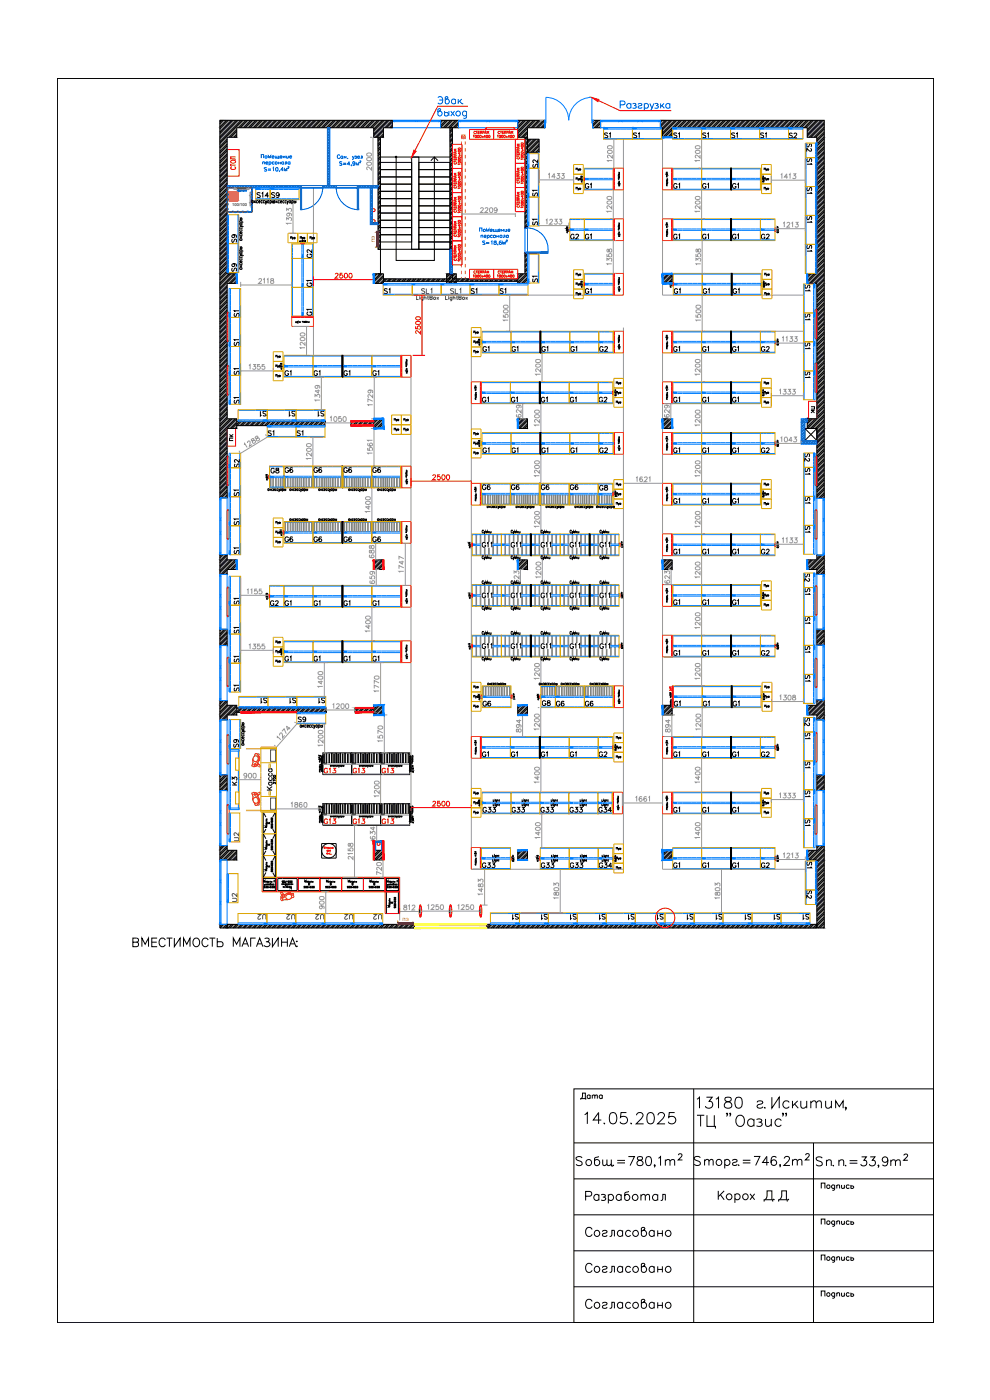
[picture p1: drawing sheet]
<svg xmlns="http://www.w3.org/2000/svg" width="297mm" height="420mm" viewBox="0 0 297 420" stroke-linecap="round" stroke-linejoin="round" font-family="sans-serif">
<defs><g id="words">
<text font-size="7.9" fill="#f00" x="176.7" y="34.6">Разгрузка</text>
<g font-size="7.1">
<text x="174.6" y="338.7">14.05.2025</text>
<text x="175" y="362.3">Разработал</text>
</g>
<g font-size="6.2">
<text x="175" y="383.1">Согласовано</text>
<text x="175" y="394.1">Согласовано</text>
</g>
<g font-size="5.7">
<text x="38.8" y="285.4">ВМЕСТИМОСТЬ МАГАЗИНА:</text>
<text x="175" y="372.2">Согласовано</text>
</g>
<text font-size="5.3" x="173.2" y="331.3">Дата</text>
<g font-size="4.9" fill="#007fff">
<text x="76.2" y="60.7">S14</text>
<text x="80.4" y="60.7">S9</text>
<text x="156.3" y="122.1" transform="rotate(-90 156.3 122.1)">G1</text>
<text x="165.5" y="122.1" transform="rotate(-90 165.5 122.1)">G1</text>
<text x="170" y="122.1">G1</text>
<text x="178.9" y="122.1">G2</text>
<text x="218.7" y="122.1">G1</text>
<text x="76.6" y="277.3">U2</text>
<text x="85" y="277.3">U2</text>
<text x="102.3" y="277.3">U2</text>
<text x="111.1" y="277.3">U2</text>
</g>
<g font-size="4.9" fill="#f00">
<text x="147.8" y="122.1" transform="rotate(-90 147.8 122.1)">G1</text>
<text x="205" y="122.1" transform="rotate(-90 205 122.1)">G1</text>
<text x="178.9" y="148.5">G8</text>
</g>
<g font-size="4.9" fill="#989898">
<text x="209.9" y="122.1">G1</text>
<text x="88.5" y="218">S9</text>
<text x="93.8" y="277.3">U2</text>
</g>
<g font-size="4.4" fill="#989898">
<text x="180.6" y="42.7">S1</text>
<text x="209.9" y="42.7">S1</text>
<text x="209.9" y="57.9">G1</text>
<text x="162.6" y="68.8" transform="rotate(-90 162.6 68.8)">S1</text>
<text x="244.8" y="68.1" transform="rotate(-90 244.8 68.1)">S1</text>
<text x="209.9" y="73">G1</text>
<text x="210.3" y="89.3">G1</text>
<text x="209.9" y="106.5">G1</text>
<text x="244.1" y="105.8" transform="rotate(-90 244.1 105.8)">S1</text>
<text x="111.1" y="113.9">G1</text>
<text x="94.5" y="125.9">S1</text>
<text x="79.7" y="131.9">S1</text>
<text x="209.9" y="137.2">G1</text>
<text x="227.5" y="137.2">G2</text>
<text x="209.9" y="152.4">G1</text>
<text x="209.9" y="167.6">G1</text>
<text x="80.1" y="183.1">G2</text>
<text x="111.1" y="183.1">G1</text>
<text x="209.9" y="182.7">G1</text>
<text x="111.1" y="199.7">G1</text>
<text x="94.9" y="212">S1</text>
<text x="210.3" y="213.1">G1</text>
<text x="96.3" y="233.2">G13</text>
<text x="105.1" y="233.2">G13</text>
<text x="113.6" y="233.2">G13</text>
<text x="161.6" y="228.2">G1</text>
<text x="209.9" y="228.2">G1</text>
<text x="72.3" y="236.7" transform="rotate(-90 72.3 236.7)">K3</text>
<text x="209.9" y="244.8">G1</text>
<text x="244.1" y="240.2" transform="rotate(-90 244.1 240.2)">S1</text>
<text x="96.3" y="248.4">G13</text>
<text x="105.1" y="248.4">G13</text>
<text x="113.6" y="248.4">G13</text>
<text x="227.5" y="261.8">G2</text>
<text x="244.8" y="261.8" transform="rotate(-90 244.8 261.8)">S1</text>
<text x="214.1" y="276.9">S1</text>
</g>
<g font-size="4.4" fill="#007fff">
<text x="189.1" y="42.7">S1</text>
<text x="201.1" y="42.7">S1</text>
<text x="218.7" y="42.7">S1</text>
<text x="227.2" y="42.7">S1</text>
<text x="236" y="42.7">S2</text>
<text x="162.6" y="51.5" transform="rotate(-90 162.6 51.5)">S2</text>
<text x="244.8" y="50.4" transform="rotate(-90 244.8 50.4)">S1</text>
<text x="162.6" y="60" transform="rotate(-90 162.6 60)">S1</text>
<text x="218.7" y="57.9">G1</text>
<text x="244.8" y="59.3" transform="rotate(-90 244.8 59.3)">S1</text>
<text x="72.3" y="74.1" transform="rotate(-90 72.3 74.1)">S9</text>
<text x="170.4" y="73">G2</text>
<text x="174.6" y="73">G1</text>
<text x="218.7" y="73">G1</text>
<text x="227.5" y="73">G2</text>
<text x="244.8" y="76.6" transform="rotate(-90 244.8 76.6)">S1</text>
<text x="72.3" y="82.6" transform="rotate(-90 72.3 82.6)">S9</text>
<text x="94.9" y="78.7" transform="rotate(-90 94.9 78.7)">G2</text>
<text x="114.3" y="89.3">S1</text>
<text x="134.4" y="89.3">SL1</text>
<text x="140.4" y="89.3">S1</text>
<text x="149.2" y="89.3">S1</text>
<text x="162.6" y="85.7" transform="rotate(-90 162.6 85.7)">S1</text>
<text x="219.1" y="89.3">G1</text>
<text x="244.1" y="88.5" transform="rotate(-90 244.1 88.5)">S1</text>
<text x="73" y="96.3" transform="rotate(-90 73 96.3)">S1</text>
<text x="244.1" y="97" transform="rotate(-90 244.1 97)">S1</text>
<text x="73" y="104.8" transform="rotate(-90 73 104.8)">S1</text>
<text x="143.9" y="106.5">G1</text>
<text x="152.8" y="106.5">G1</text>
<text x="161.6" y="106.5">G1</text>
<text x="170.4" y="106.5">G1</text>
<text x="179.2" y="106.5">G2</text>
<text x="218.7" y="106.5">G1</text>
<text x="227.5" y="106.5">G2</text>
<text x="73" y="113.6" transform="rotate(-90 73 113.6)">S1</text>
<text x="84.7" y="113.9">G1</text>
<text x="93.5" y="113.9">G1</text>
<text x="102.3" y="113.9">G1</text>
<text x="244.1" y="114.7" transform="rotate(-90 244.1 114.7)">S1</text>
<text x="73" y="122.4" transform="rotate(-90 73 122.4)">S1</text>
<text x="77.3" y="125.9">S1</text>
<text x="86.1" y="125.9">S1</text>
<text x="88.2" y="131.9">S1</text>
<text x="143.9" y="137.2">G1</text>
<text x="152.8" y="137.2">G1</text>
<text x="161.6" y="137.2">G1</text>
<text x="170.4" y="137.2">G1</text>
<text x="179.2" y="137.2">G2</text>
<text x="218.7" y="137.2">G1</text>
<text x="73" y="141.5" transform="rotate(-90 73 141.5)">S2</text>
<text x="80.4" y="143.2">G8</text>
<text x="84.7" y="142.9">G6</text>
<text x="102.3" y="142.9">G6</text>
<text x="244.1" y="143.6" transform="rotate(-90 244.1 143.6)">S1</text>
<text x="244.1" y="139.7" transform="rotate(-90 244.1 139.7)">S2</text>
<text x="73" y="149.9" transform="rotate(-90 73 149.9)">S1</text>
<text x="201.1" y="152.4">G1</text>
<text x="218.7" y="152.4">G1</text>
<text x="240.6" y="152">S1</text>
<text x="73" y="158.8" transform="rotate(-90 73 158.8)">S1</text>
<text x="244.1" y="160.9" transform="rotate(-90 244.1 160.9)">S1</text>
<text x="73" y="167.6" transform="rotate(-90 73 167.6)">S1</text>
<text x="102.3" y="163.7">G6</text>
<text x="143.9" y="165.5">G11</text>
<text x="152.4" y="165.5">G11</text>
<text x="161.6" y="165.5">G11</text>
<text x="170" y="165.5">G11</text>
<text x="179.2" y="165.5">G11</text>
<text x="218.7" y="167.6">G1</text>
<text x="227.5" y="167.6">G2</text>
<text x="244.1" y="179.6" transform="rotate(-90 244.1 179.6)">S1</text>
<text x="244.1" y="175.7" transform="rotate(-90 244.1 175.7)">S2</text>
<text x="69.5" y="182.4">S1</text>
<text x="84.7" y="183.1">G1</text>
<text x="93.5" y="183.1">G1</text>
<text x="102.3" y="183.1">G1</text>
<text x="143.9" y="180.6">G11</text>
<text x="152.4" y="180.6">G11</text>
<text x="161.6" y="180.6">G11</text>
<text x="170" y="180.6">G11</text>
<text x="179.2" y="180.6">G11</text>
<text x="201.1" y="182.7">G1</text>
<text x="218.7" y="182.7">G1</text>
<text x="73" y="191.2" transform="rotate(-90 73 191.2)">S1</text>
<text x="244.1" y="188.4" transform="rotate(-90 244.1 188.4)">S1</text>
<text x="143.9" y="195.8">G11</text>
<text x="152.4" y="195.8">G11</text>
<text x="161.6" y="195.8">G11</text>
<text x="170" y="195.8">G11</text>
<text x="179.2" y="195.8">G11</text>
<text x="209.9" y="197.9">G1</text>
<text x="218.7" y="197.9">G1</text>
<text x="227.5" y="197.9">G2</text>
<text x="244.1" y="196.8" transform="rotate(-90 244.1 196.8)">S1</text>
<text x="73" y="200" transform="rotate(-90 73 200)">S1</text>
<text x="84.7" y="199.7">G1</text>
<text x="93.5" y="199.7">G1</text>
<text x="102.3" y="199.7">G1</text>
<text x="73" y="208.5" transform="rotate(-90 73 208.5)">S1</text>
<text x="244.1" y="205.7" transform="rotate(-90 244.1 205.7)">S1</text>
<text x="81.1" y="212" transform="rotate(-90 81.1 212)">S1</text>
<text x="86.1" y="212">S1</text>
<text x="161.9" y="213.1">G8</text>
<text x="166.2" y="213.1">G6</text>
<text x="219.1" y="213.1">G1</text>
<text x="244.1" y="219.1" transform="rotate(-90 244.1 219.1)">S2</text>
<text x="72.7" y="225.4" transform="rotate(-90 72.7 225.4)">S9</text>
<text x="244.1" y="223" transform="rotate(-90 244.1 223)">S1</text>
<text x="152.4" y="228.2">G1</text>
<text x="170" y="228.2">G1</text>
<text x="178.9" y="228.2">G2</text>
<text x="218.7" y="228.2">G1</text>
<text x="227.5" y="228.2">G2</text>
<text x="244.1" y="231.8" transform="rotate(-90 244.1 231.8)">S1</text>
<text x="218.7" y="244.8">G1</text>
<text x="244.1" y="249.1" transform="rotate(-90 244.1 249.1)">S1</text>
<text x="73" y="253.6" transform="rotate(-90 73 253.6)">U2</text>
<text x="201.1" y="261.8">G1</text>
<text x="209.9" y="261.8">G1</text>
<text x="218.7" y="261.8">G1</text>
<text x="72.3" y="271.6" transform="rotate(-90 72.3 271.6)">U2</text>
<text x="244.8" y="270.9" transform="rotate(-90 244.8 270.9)">S2</text>
<text x="153.1" y="276.9">S1</text>
<text x="161.6" y="276.9">S1</text>
<text x="170.4" y="276.9">S1</text>
<text x="178.9" y="276.9">S1</text>
<text x="187.7" y="276.9">S1</text>
<text x="196.5" y="276.9">S1</text>
<text x="205.3" y="276.9">S1</text>
<text x="222.6" y="276.9">S1</text>
<text x="231.4" y="276.9">S1</text>
<text x="240.2" y="276.9">S1</text>
</g>
<text font-size="4.4" fill="#0ff" x="244.8" y="46.6" transform="rotate(-90 244.8 46.6)">S2</text>
<g font-size="4.4" fill="#dda500">
<text x="174.6" y="57.9">G1</text>
<text x="174.6" y="89.3">G1</text>
</g>
<g font-size="4.4" fill="#f00">
<text x="201.1" y="57.9">G1</text>
<text x="201.1" y="73">G1</text>
<text x="94.9" y="87.1" transform="rotate(-90 94.9 87.1)">G1</text>
<text x="125.6" y="89.3">SL1</text>
<text x="201.4" y="89.3">G1</text>
<text x="94.9" y="96" transform="rotate(-90 94.9 96)">G1</text>
<text x="201.1" y="106.5">G1</text>
<text x="201.1" y="137.2">G1</text>
<text x="84.7" y="163.7">G6</text>
<text x="201.1" y="167.6">G1</text>
<text x="201.1" y="197.9">G1</text>
<text x="143.9" y="228.2">G1</text>
<text x="201.1" y="228.2">G1</text>
<text x="201.1" y="244.8">G1</text>
</g>
<g font-size="4.4">
<text x="93.5" y="142.9">G6</text>
<text x="111.1" y="142.9">G6</text>
<text x="143.9" y="148.2">G6</text>
<text x="152.4" y="148.2">G6</text>
<text x="161.6" y="148.2">G6</text>
<text x="170" y="148.2">G6</text>
<text x="93.5" y="163.7">G6</text>
<text x="111.1" y="163.7">G6</text>
<text x="143.9" y="213.1">G6</text>
<text x="174.6" y="213.1">G6</text>
</g>
<text font-size="4.4" fill="#ff3f00" x="201.4" y="213.1">G1</text>
<text font-size="4" fill="#007fff" x="245.5" y="125.2" transform="rotate(-90 245.5 125.2)">ПК</text>
<text font-size="4" fill="#f00" x="71.3" y="133.4" transform="rotate(-90 71.3 133.4)">ПК</text>
<g font-size="3.1" fill="#007fff">
<text x="235.7" y="39.9">2</text>
<text x="67.7" y="140.8">0</text>
<text x="80.1" y="144.6">20</text>
<text x="178.9" y="149.6">20</text>
<text x="161.6" y="210.6">20</text>
<text x="246.2" y="269.2" transform="rotate(-90 246.2 269.2)">25</text>
</g>
<text font-size="3.1" x="243.8" y="44.4">2</text>
<text font-size="3.1" fill="#f00" x="159.8" y="51.5" transform="rotate(-90 159.8 51.5)">25</text>
<g font-size="2.6" fill="#007fff">
<text x="243.8" y="45.2">0</text>
<text x="157.3" y="51.5">2</text>
<text x="157.3" y="50.8">0</text>
<text x="245.5" y="137.9" transform="rotate(-90 245.5 137.9)">25</text>
<text x="67.7" y="141.5">2</text>
<text x="245.5" y="173.9" transform="rotate(-90 245.5 173.9)">25</text>
<text x="245.5" y="217.3" transform="rotate(-90 245.5 217.3)">25</text>
<text x="243.8" y="268.5">2</text>
</g>
<g font-size="1.3" fill="#885f01">
<text x="112.5" y="72.7" transform="rotate(-90 112.5 72.7)">ПЭ</text>
<text x="120.8" y="276.4">ПЭ</text>
</g>
<text font-size="1.2" x="69.7" y="61.7">100/100</text>
<g font-size=".4">
<text x="184.1" y="50.5" transform="rotate(90 184.1 50.5)">2000</text>
<text x="201.8" y="57" transform="rotate(-90 201.8 57)">2000</text>
<text x="184.1" y="65.7" transform="rotate(90 184.1 65.7)">2000</text>
<text x="201.8" y="72.2" transform="rotate(-90 201.8 72.2)">2000</text>
<text x="184.1" y="82.1" transform="rotate(90 184.1 82.1)">2000</text>
<text x="94.1" y="95" transform="rotate(180 94.1 95)">2000</text>
<text x="184.1" y="99.4" transform="rotate(90 184.1 99.4)">2000</text>
<text x="120.3" y="106.7" transform="rotate(90 120.3 106.7)">2000</text>
<text x="201.8" y="105.9" transform="rotate(-90 201.8 105.9)">2000</text>
<text x="144.4" y="121.1" transform="rotate(-90 144.4 121.1)">2000</text>
<text x="201.8" y="121.1" transform="rotate(-90 201.8 121.1)">2000</text>
<text x="184.1" y="129.8" transform="rotate(90 184.1 129.8)">2000</text>
<text x="201.8" y="136.3" transform="rotate(-90 201.8 136.3)">2000</text>
<text x="120.3" y="139.9" transform="rotate(90 120.3 139.9)">2000</text>
<text x="144.4" y="151.5" transform="rotate(-90 144.4 151.5)">2000</text>
<text x="201.8" y="151.5" transform="rotate(-90 201.8 151.5)">2000</text>
<text x="120.3" y="156.5" transform="rotate(90 120.3 156.5)">2000</text>
<text x="201.8" y="166.8" transform="rotate(-90 201.8 166.8)">2000</text>
<text x="120.3" y="175.7" transform="rotate(90 120.3 175.7)">2000</text>
<text x="201.8" y="182" transform="rotate(-90 201.8 182)">2000</text>
<text x="120.3" y="192.4" transform="rotate(90 120.3 192.4)">2000</text>
<text x="201.8" y="197.2" transform="rotate(-90 201.8 197.2)">2000</text>
<text x="184.1" y="205.8" transform="rotate(90 184.1 205.8)">2000</text>
<text x="144.4" y="227.6" transform="rotate(-90 144.4 227.6)">2000</text>
<text x="201.8" y="227.6" transform="rotate(-90 201.8 227.6)">2000</text>
<text x="183.8" y="237.7" transform="rotate(90 183.8 237.7)">2000</text>
<text x="201.8" y="244.2" transform="rotate(-90 201.8 244.2)">2000</text>
<text x="144.4" y="260.9" transform="rotate(-90 144.4 260.9)">2000</text>
</g>
</g></defs>
<g fill="none" stroke="#000" stroke-width=".3">
<path d="M17.2 23.6h262.9v373.3h-262.9zM17.2 23.6v373.3M219.2 50.5h.2v6.5h-.2zM219.4 50.5l.1 6.5zM219.2 65.7h.2v6.5h-.2zM219.4 65.7l.1 6.5zM162 99.4h.2v6.5h-.2zM162.2 99.4l.1 6.5zM219.2 99.4h.2v6.5h-.2zM219.4 99.4l.1 6.5zM219.4 82.1l.1 6.5zM219.5 82.1l.2 6.5z"/>
<path d="M102.6 106.7l.1 6.5zM102.7 106.7h.2v6.5h-.2zM161.8 114.6l.2 6.5zM162 114.6h.1v6.5h-.1zM219.2 114.6h.2v6.5h-.2zM219.4 114.6l.1 6.5zM102.6 139.9l.1 6.5zM102.7 139.9h.2v6.5h-.2zM162 129.8h.2v6.5h-.2zM162.2 129.8l.1 6.5zM219.2 129.8h.2v6.5h-.2zM219.4 129.8l.1 6.5z"/>
<path d="M102.6 156.5l.1 6.5zM102.7 156.5h.2v6.5h-.2zM161.8 145l.2 6.6zM162 145h.1v6.6h-.1zM219.2 145h.2v6.6h-.2zM219.4 145l.1 6.6zM102.6 175.7l.1 6.5zM102.7 175.7h.2v6.5h-.2zM159.1 160.2l.1 6.6zM159.1 175.4l.1 6.6zM159.2 160.2h.2v6.6h-.2zM159.2 175.4h.2v6.6h-.2z"/>
<path d="M176.8 160.2l.1 6.6zM176.8 175.4l.1 6.6zM176.9 160.2h.2v6.6h-.2zM176.9 175.4h.2v6.6h-.2zM219.2 160.2h.2v6.6h-.2zM219.2 175.4h.2v6.6h-.2zM219.4 160.2l.1 6.6zM219.4 175.4l.1 6.6zM102.6 192.3l.1 6.6zM102.7 192.3h.2v6.6h-.2zM159.1 190.6l.1 6.6zM159.2 190.6h.2v6.6h-.2z"/>
<path d="M176.8 190.6l.1 6.6zM176.9 190.6h.2v6.6h-.2zM219.2 190.6h.2v6.6h-.2zM219.4 190.6l.1 6.6zM219.4 205.8l.1 6.6zM219.5 205.8l.2 6.6zM161.8 221l.2 6.6zM162 221h.1v6.6h-.1zM219.2 221h.2v6.6h-.2zM219.2 237.7h.2v6.5h-.2zM219.4 221l.1 6.6zM219.4 237.7l.1 6.5z"/>
<path d="M219.2 254.4h.2v6.5h-.2zM219.4 254.4l.1 6.5zM172.2 326.8h107.9v70.1h-107.9zM208.1 326.8v70.1M209.1 329.9l.8-.6v3.3M209.1 334.7h2.2M210.2 334.7v3.3M211.9 329.3h1.8l-.9 1.2a1.12 1.12 0 0 1 1 1.6 1.12 1.12 0 0 1-1.9 .3l-.2-.5M212.1 334.7v3.3h2.6v.7M214.3 334.7v3.3M214.8 329.9l.8-.6v3.3M217.7 329.4a.66 .66 0 0 0 .3 1.1 1.45 1.45 0 0 1 1.6 1.4 1.17 1.17 0 0 1-1.3 .7 1.17 1.17 0 0 1-1-1.1 1.88 1.88 0 0 1 1.9-1.1l.2-.7a1.3 1.3 0 0 0-1.7-.3z"/>
<path d="M218.3 334.2l-.2 .2-.1-.2 .1-.1 .2 .1-.3 .8M219.2 334.2l-.1 .2-.2-.2 .2-.1 .1 .1-.3 .8M221 329.4a1.18 1.18 0 0 1 1.6 .5 2.94 2.94 0 0 1-.4 2.5 1.04 1.04 0 0 1-1.5-.5 2.75 2.75 0 0 1 .3-2.5zM221.1 335.2a1.22 1.22 0 0 1 1.4-.5 1.22 1.22 0 0 1 .8 1.3 1.44 1.44 0 0 1-.3 1.6 1.44 1.44 0 0 1-1.6 .3 2.04 2.04 0 0 1-.3-2.7zM226.2 336.3a1.06 1.06 0 0 0-1.5-.1 1.06 1.06 0 0 0 0 1.5 1.06 1.06 0 0 0 1.5-.1M226.2 335.8v2.2M227 336a1.1 1.1 0 0 1 1.6 .3l-.5 .5h-.5M227.1 330.8a1.01 1.01 0 0 1 1.8 0l-.5 .5-1.1 .4-.2 .4a1.01 1.01 0 0 0 1.8 0M228.1 336.8l.5 .3a.66 .66 0 0 1-.5 .9l-1.1-.1M229.5 332.3l-.2 .1 .2 .2 .2-.2M229.7 335.8l.2 2.1 .7 .1 .8-.6M231.4 335.8v2.2"/>
<path d="M231.6 329.3v3.3l2.2-3.3v3.3M234.4 336.3a1.06 1.06 0 0 0-1.5-.1 1.06 1.06 0 0 0 0 1.5 1.06 1.06 0 0 0 1.5-.1M235.1 334.2l-.2 .2-.1-.2 .1-.1 .2 .1-.3 .8M236 334.2l-.1 .2-.2-.2 .2-.1 .1 .1-.3 .8M236.8 330.8a1.06 1.06 0 0 0-1.6-.1 1.06 1.06 0 0 0 0 1.6 1.06 1.06 0 0 0 1.6-.2M237.8 330.4v2.2M238.4 331.3l1.1 1.3M239.3 330.4l-1.5 1.5M240.3 330.4l.1 2 .8 .2 .8-.7M242 330.4v2.2M243.3 331l.8-.6 .6 .1 .2 2.1M243.3 330.4v2.2"/>
<path d="M244.9 331l.8-.6 .6 .1 .2 2.1M247.7 330.4l.2 2 .8 .2 .8-.7M249.5 330.4v2.2M250.7 332.6v-2.2l1.1 1.7 1.2-1.7v2.2M253.9 332.4l-.2 .2-.1-.2h.3l-.3 .8M17.2 343h.1M17.2 353.8h.1M172.2 343h107.9M172.2 353.8h107.9M174.7 347.5a1.04 1.04 0 0 0-1.9 .2l.3 .4 1.3 .5 .3 .8a1.21 1.21 0 0 1-1.9 0M179.7 347.1l-1.2 .4-.1 1.8a.89 .89 0 0 0 1.1 .3 .89 .89 0 0 0 .5-1.1 .89 .89 0 0 0-1.1-.5l-.5 .4M180.8 348l.2 1.7 .5 .1 .6-.5"/>
<path d="M182.1 348l.1 1.7 .5 .1 .7-.5M183.4 348v1.8h.3v.4M184.1 349.6l-.2 .1h.3M185.2 349h2.3M185.2 348.2h2.3M188.5 347.1h1.9l-1.4 2.7M191.4 347.2a.54 .54 0 0 0 .2 .9 .98 .98 0 0 1 1.1 .4 .98 .98 0 0 1-.1 1.2l-.8 .1a.79 .79 0 0 1-.7-.8 .79 .79 0 0 1 .8-.8l.5-.1a.54 .54 0 0 0 .2-.9zM194.1 347.2a.87 .87 0 0 1 1.3 .4 1.4 1.4 0 0 1-.9 2.2 1.76 1.76 0 0 1-.4-2.6zM196.5 349.7h-.2h.2l-.2 .6M197.6 347.6l.6-.5v2.7M199.6 348.5l.7-.5 .6 .1 .1 1.7M199.6 348v1.8"/>
<path d="M201 348.5l.7-.5 .6 .1 .1 1.7M203.6 346.7l.3-.4h.4l.3 .3-.2 .6-.9 .9h1.3M210.1 347.4a1.03 1.03 0 0 0-1.8 .3l.3 .4 1.3 .5 .2 .8a1.21 1.21 0 0 1-1.8 0M211.4 348.5l.6-.5 .6 .1 .1 1.7M211.4 348v1.8M212.7 348.5l.6-.5 .6 .1 .1 1.7M215.5 357.4v2.7M216.1 358.5l1.2 1.6M217.3 357.4l-1.8 1.8M217.5 348.4a.87 .87 0 0 1 1.2-.2 .87 .87 0 0 1 0 1.3 .87 .87 0 0 1-1.2-.1M217.5 348v2.7M219.8 348.4a.77 .77 0 0 1 .7-.5 .77 .77 0 0 1 .7 .5l-.4 .4-.9 .2-.1 .4a.81 .81 0 0 0 1.4 0"/>
<path d="M220.5 358.7a.87 .87 0 0 1 1.3-.2 .87 .87 0 0 1 0 1.3 .87 .87 0 0 1-1.3-.1M220.5 358.3v2.7M221.7 349.5l-.1 .1h.2M222.9 348.2h2.3M222.9 349h2.3M225 358.3l1.4 1.8M226.2 347.1h1.8l-1.3 2.7M226.4 358.3l-1.4 1.8M230.7 348.9h-1.9l1.3-1.8v2.7M232.2 359.8v.3l.2-.2M232.9 347.4a.79 .79 0 0 0-.8-.4 .79 .79 0 0 0-.6 .6 1.56 1.56 0 0 0 .6 2.2 .84 .84 0 0 0 .9-.8 .84 .84 0 0 0-.8-.9 .84 .84 0 0 0-.9 .8M234.2 349.6h-.3h.3l-.3 .7"/>
<path d="M235.3 347.7v-.1a.87 .87 0 0 1 1.3-.4l.2 .1a.88 .88 0 0 1-.3 1.2l-1.3 1.3h1.8M236.6 359.8l-.1 .1h.2M237.8 348.5l.6-.5 .7 .1 .1 1.7M237.8 348v1.8M239.2 348.5l.6-.5 .7 .1 .1 1.7M241.8 346.7l.3-.5h.4l.3 .4-.2 .6-1 .9h1.3M244.1 343v53.9M246.4 356.7v-1.6h1.1v1.6M246.7 347.6a1.03 1.03 0 0 0-1.8 .2l.2 .4 1.4 .5 .2 .8a1.21 1.21 0 0 1-1.8 0M248 348.6l.4-.4a.68 .68 0 0 1 1 .3v1.4M248 348.1v1.8M250 349.6l-.1 .2h.3"/>
<path d="M250.4 355.8a.52 .52 0 0 0-.7 0 .52 .52 0 0 0 0 .7 .52 .52 0 0 0 .7 0M250.4 355.6l-.1 1.5h-.5M251.1 355.9l.2-.2h.5l.1 1M251.1 355.6v1.1M251.7 348.6l.6-.5 .7 .1 .1 1.7M251.7 348.1v1.8M252.5 355.6l.1 1 .4 .1 .4-.3M253.4 355.6v1.1M253.8 349.6l-.2 .2h.3M254.8 355.8a.52 .52 0 0 0-.7 0 .52 .52 0 0 0 0 .7 .52 .52 0 0 0 .7 0M254.9 348.3h2.3M254.9 349.1h2.3"/>
<path d="M255.3 356a.45 .45 0 0 1 .6-.1 .45 .45 0 0 1 .2 .6l-.3 .2-.5-.2M255.3 355.6v1.1M258.5 347.2h1.5l-.8 1a.91 .91 0 0 1 .6 1.5 .91 .91 0 0 1-1.5-.4M261.1 347.2h1.4l-.8 1a.91 .91 0 0 1 .9 .8 .91 .91 0 0 1-.7 1 .91 .91 0 0 1-1.1-.7M263.7 349.8h-.3h.3l-.3 .6M266.4 348.1a.85 .85 0 0 1-1.2 .7 .85 .85 0 0 1-.3-1.3 .85 .85 0 0 1 1.4 .1 2.51 2.51 0 0 1-.3 2.2 .82 .82 0 0 1-1.2-.3M267.3 348.6l.6-.5 .6 .1 .2 1.7M267.3 348.1v1.8M268.7 348.6l.7-.5 .6 .1 .1 1.7M271.2 346.8l.4-.5 .5 .1 .2 .3-.1 .4-1.1 1.1h1.3M17.2 364.6h.1M17.2 375.4h.1"/>
<path d="M172.2 364.6h107.9M172.2 375.4h107.9M229.3 360.6v-.5h2.5v.5M229.5 360.1l.7-1.2v-1.5h1.4v2.7M233.6 360.6v-.5h2.6v.5M233.9 360.1l.7-1.2v-1.5h1.4v2.7M246.4 378.3v-1.6h1.1v1.6M246.4 367.5v-1.6h1.1v1.6M250.4 377.4a.52 .52 0 0 0-.7-.1 .52 .52 0 0 0 0 .8 .52 .52 0 0 0 .7 0M250.4 377.2l-.1 1.4-.5 .1M250.4 366.6a.52 .52 0 0 0-.7 0 .52 .52 0 0 0 0 .7 .52 .52 0 0 0 .7 0M250.4 366.4l-.1 1.4-.5 .1"/>
<path d="M251.1 377.5l.3-.3h.4l.1 1.1M251.1 366.7l.2-.2h.5l.1 1M251.1 366.4v1.1M251.1 377.2v1.1M252.5 377.2l.1 1 .4 .1 .4-.3M252.5 366.4l.1 1 .4 .1 .4-.3M253.4 366.4v1.1M253.4 377.2v1.1M254.8 377.4a.52 .52 0 0 0-.7-.1 .52 .52 0 0 0 0 .8 .52 .52 0 0 0 .7 0M254.8 366.6a.52 .52 0 0 0-.7 0 .52 .52 0 0 0 0 .7 .52 .52 0 0 0 .7 0M255.3 377.6a.45 .45 0 0 1 .6-.1 .45 .45 0 0 1 .2 .6l-.3 .2-.5-.2M255.3 366.8a.45 .45 0 0 1 .6-.1 .45 .45 0 0 1 .2 .6l-.3 .2-.5-.2"/>
<path d="M255.3 366.4v1.1M255.3 377.2v1.1M17.2 396.9h.1M17.2 386.2h.1M172.2 386.2h107.9M246.4 389.1v-1.7h1.1v1.7M250.4 388.2a.52 .52 0 0 0-.7-.1 .52 .52 0 0 0 0 .8 .52 .52 0 0 0 .7-.1M250.4 388l-.1 1.4-.5 .1M251.1 388.3l.3-.3h.4l.1 1.1M251.1 388v1.1M252.5 388l.1 1 .4 .1 .4-.3M253.4 388v1.1"/>
<path d="M254.8 388.2a.52 .52 0 0 0-.7-.1 .52 .52 0 0 0 0 .8 .52 .52 0 0 0 .7-.1M255.3 388.4a.45 .45 0 0 1 .6-.1 .45 .45 0 0 1 .2 .6l-.3 .2-.5-.2M255.3 388v1.1"/>
<circle cx="176.6" cy="348.9" r=".9"/>
<circle cx="215.7" cy="348.8" r=".91"/>
<circle cx="218.7" cy="359.1" r=".88"/>
<circle cx="223.6" cy="359.1" r=".88"/>
<circle cx="248.5" cy="356.1" r=".52"/>
<circle cx="248.5" cy="377.7" r=".54"/>
<circle cx="248.5" cy="366.9" r=".52"/>
<circle cx="248.5" cy="388.5" r=".54"/>
</g>
<g fill="none" stroke="#f00" stroke-width=".3">
<path d="M142.7 39.6l-.1-.1a.3 .3 0 0 0-.4 0 .3 .3 0 0 0 .1 .4 .3 .3 0 0 0 .4 0M142.8 39.4h.5M143 39.4v.7M143.5 39.7h.4M143.9 39.4h-.4v.7h.4M145.5 39.8h.3M146 39.4l.4 .4 .4-.4M146.3 39.7l-.3 .4-.3-.7-.3 .7M146.4 39.8h.1M146.4 39.4v.7M146.5 39.7l.3 .4M148.1 38.9v2.9"/>
<path d="M149.9 39.6a.3 .3 0 0 0-.4-.1 .3 .3 0 0 0 0 .5 .3 .3 0 0 0 .4-.1M150.1 39.4h.4M150.3 39.4v.7M150.7 39.7h.4M151.2 39.4h-.5v.7h.5M152.7 39.8h.4M153.2 39.4l.4 .4 .4-.4M153.6 39.7l-.4 .4M153.6 39.8h.1M153.6 39.4v.7M153.7 39.7l.3 .4M68.1 44.9h3.6v7.9h-3.6z"/>
<path d="M69.2 49.5h1.5M69.2 49.2v.7M69.4 48.2a.7 .7 0 0 1 .8-.1 .7 .7 0 0 1 .4 .6 .72 .72 0 0 1-.8 .3 .72 .72 0 0 1-.5-.7zM69.6 50.1a.42 .42 0 0 0-.4 .5 .42 .42 0 0 0 .6 .3h.3a.42 .42 0 0 0 .6-.3 .42 .42 0 0 0-.4-.5M70.7 47.1h-1.5v.6h1.2l.3 .2M135.7 43.3h2.9v36.2h-2.9zM135.7 50.6h2.9M135.7 57.8h2.9M136.2 47.5v.5h.7v-.5M136.2 44.7l.4 .4-.4 .3M136.2 54.8v.4h.7v-.4M136.2 51.9l.4 .4-.4 .4"/>
<path d="M136.2 59.2l.4 .3-.4 .4M136.2 48.4h.7M136.2 48.1v.5M136.2 55.4v.5M136.2 45.1h.7M136.2 55.6h.7M136.2 52.3h.7M136.2 59.5h.7M136.4 48.7l-.1 .1a.29 .29 0 0 0 .1 .4 .29 .29 0 0 0 .4-.1 .29 .29 0 0 0 0-.4M136.4 56h-.1a.29 .29 0 0 0 .1 .4 .29 .29 0 0 0 .4 0 .29 .29 0 0 0 0-.4M136.6 45.1l.3 .4-.7 .3 .7 .2M136.6 59.6l.3 .4-.7 .3 .7 .2"/>
<path d="M136.6 47.6v.4M136.6 54.8v.4M136.6 52.3l.3 .4M136.6 45.1h.1M136.6 52.3h.1M136.6 59.5h.1M136.7 45.6v.3M136.7 52.8v.4M136.9 46.9h-.7v.4l.7 .1M136.9 46.2h-.7v.4l.7 .2M136.9 54.2h-.7v.3l.7 .2M136.9 53.4h-.7v.4l.7 .2"/>
<path d="M136.9 52.7l-.7 .3 .7 .3M136.9 44.7l-.3 .3M136.9 51.9l-.3 .3M136.9 59.2l-.3 .3M137.7 46.5l.5 .3M137.7 53.7l.5 .4M137.9 45.7v.6l-.5-.4h.8M137.9 53v.5l-.5-.4h.8M138.2 49.3h-.8l.2 .2M138.2 56.5h-.8l.2 .2M138.2 46.5l-.5 .3M138.2 53.7l-.5 .4"/>
<path d="M142 40.7l.1-.1v.7M144 40.1l.1-.7h.4v.7M144.6 40.8l.4 .5M144.7 40.1l.2-.7h.3v.7M145 40.8l-.4 .5M145.7 41.1h-.6l.4-.5v.7M149.2 40.7l.2-.1v.7M151.2 40.1l.2-.7h.4v.7M151.8 40.8l.4 .5M152 40.1l.1-.7h.4v.7M152.2 40.8l-.4 .5M152.6 40.1l.3-.7 .3 .7"/>
<path d="M152.9 41.1h-.5l.4-.5v.7M154.6 41.8v21.7h2.9v-21.7h-16.6v-2.9h14.4v2.9M154.6 49h2.9M154.6 56.3h2.9M155.1 46v.5h.8v-.5M155.1 43.2l.4 .3-.4 .4M155.1 53.2v.5h.8v-.5M155.1 50.4l.4 .4-.4 .4M155.1 57.6l.4 .4-.4 .4M155.1 46.9h.8M155.1 46.6v.5M155.1 53.9v.4"/>
<path d="M155.1 43.5h.8M155.1 54.1h.8M155.1 50.8h.8M155.1 58h.8M155.3 47.2l-.1 .1a.29 .29 0 0 0 .1 .4 .29 .29 0 0 0 .4-.1 .29 .29 0 0 0-.1-.4M155.3 54.5h-.1a.29 .29 0 0 0 .1 .4 .29 .29 0 0 0 .4 0 .29 .29 0 0 0-.1-.4M155.4 43.6l.5 .3M155.4 50.8l.5 .4M155.4 58.1l.5 .3M155.5 43.5h.1M155.5 50.8h.1M155.5 58h.1"/>
<path d="M155.5 46v.5M155.5 53.3v.4M155.6 44.1v.3M155.6 51.3v.4M155.6 58.6v.3M155.9 45.4h-.8v.4l.8 .1M155.9 44.7h-.8v.4l.8 .1M155.9 44l-.8 .3 .8 .2M155.9 52.6h-.8v.4l.8 .1M155.9 51.9h-.8v.4l.8 .2M155.9 51.2l-.8 .3 .8 .2M155.9 59.9h-.8v.4l.8 .1"/>
<path d="M155.9 59.2h-.8v.3l.8 .2M155.9 58.4l-.8 .3 .8 .3M155.9 43.2l-.5 .2M155.9 50.4l-.5 .3M155.9 57.6l-.5 .3M156.6 44.9l.4 .4M156.6 59.5l.4 .3M156.8 44.2v.6l-.5-.4h.7M156.8 58.7v.5l-.5-.3h.7M157 55h-.7l.1 .2M157 44.9l-.4 .4M157 59.5l-.4 .3"/>
<path d="M184.3 50.5v6.5M201.5 50.5v2.6M228.2 53.2v1.1M135.7 65h2.9M135.7 72.3h2.9M136.2 62v.5h.7v-.5M136.2 69.2v.5h.7v-.5M136.2 66.4l.4 .4-.4 .4M136.2 76.5v.4h.7v-.4M136.2 73.6l.4 .4-.4 .4M136.2 62.6v.5M136.2 69.9v.4"/>
<path d="M136.2 77.1v.5M136.2 62.9h.7M136.2 70.1h.7M136.2 66.8h.7M136.2 77.4h.7M136.2 74h.7M136.4 63.2l-.1 .1a.29 .29 0 0 0 .1 .4 .29 .29 0 0 0 .4-.1 .29 .29 0 0 0 0-.4M136.4 70.5h-.1a.29 .29 0 0 0 .1 .4 .29 .29 0 0 0 .4 0 .29 .29 0 0 0 0-.4M136.4 77.7h-.1a.29 .29 0 0 0 .1 .4 .29 .29 0 0 0 .4 0 .29 .29 0 0 0 0-.4M136.6 74.1l.3 .3-.7 .3 .7 .3M136.6 62v.5M136.6 69.3v.4"/>
<path d="M136.6 76.5v.4M136.6 66.8l.3 .4M136.6 66.8h.1M136.6 74h.1M136.7 60.1v.3M136.7 67.3v.4M136.7 74.6v.3M136.9 61.4h-.7v.4l.7 .1M136.9 60.7h-.7v.4l.7 .1M136.9 68.6h-.7v.4l.7 .1M136.9 67.9h-.7v.4l.7 .2M136.9 67.2l-.7 .3 .7 .2"/>
<path d="M136.9 75.9h-.7v.4l.7 .1M136.9 75.2h-.7v.3l.7 .2M136.9 66.4l-.3 .3M136.9 73.6l-.3 .3M137.7 61l.5 .3M137.7 68.2l.5 .4M137.7 75.5l.5 .3M137.9 60.2v.6l-.5-.4h.8M137.9 67.5v.5l-.5-.3h.8M137.9 74.7v.5l-.5-.3h.8M138.2 63.8h-.8l.2 .1M138.2 71h-.8l.2 .2"/>
<path d="M138.2 78.2h-.8l.2 .2M138.2 61l-.5 .3M138.2 68.2l-.5 .4M138.2 75.5l-.5 .3M155.1 60.5v.4h.8v-.4M155.1 61.1v.5M155.1 61.4h.8M155.3 61.7h-.1a.29 .29 0 0 0 .1 .4 .29 .29 0 0 0 .4 0 .29 .29 0 0 0-.1-.4M155.5 60.5v.4M157 62.2h-.7l.1 .2M184.3 65.7v6.5M201.5 65.7v2.6"/>
<path d="M87.5 95.3h2.6M140.9 80.8h14.4v2.9h-14.4zM142 82.6l.1-.1v.7M142.7 81.5a.3 .3 0 0 0-.4-.1 .3 .3 0 0 0 0 .5 .3 .3 0 0 0 .4-.1M142.8 81.3h.5M143 81.3v.7M143.5 81.6h.4M143.9 81.3h-.4v.7h.4M144 82l.1-.7h.4v.7M144.6 82.7l.4 .5M144.7 82l.2-.7h.3v.7M145 82.7l-.4 .5"/>
<path d="M145.5 81.8h.3M145.7 83h-.6l.4-.5v.7M146 81.3l.4 .4 .4-.4M146.3 81.6l-.3 .4-.3-.7-.3 .7M146.4 81.7h.1M146.4 81.3v.7M146.5 81.6l.3 .4M148.1 80.8v2.9M149.2 82.6l.2-.1v.7M149.9 81.5a.3 .3 0 0 0-.4-.1 .3 .3 0 0 0 0 .5 .3 .3 0 0 0 .4-.1M150.1 81.3h.4M150.3 81.3v.7"/>
<path d="M150.7 81.6h.4M151.2 81.3h-.5v.7h.5M151.2 82l.2-.7h.4v.7M151.8 82.7l.4 .5M152 82l.1-.7h.4v.7M152.2 82.7l-.4 .5M152.6 82l.3-.7 .3 .7M152.7 81.8h.4M152.9 83h-.5l.4-.5v.7M153.2 81.3l.4 .4 .4-.4M153.6 81.6l-.4 .4M153.6 81.7h.1"/>
<path d="M153.6 81.3v.7M153.7 81.6l.3 .4M184.3 82.1v6.5M184.3 99.4v2.6M201.5 99.4v2.6M228.4 84.8v1M120.6 106.7v6.5M144.1 114.6v2.6M201.5 114.6v2.6M228.2 117.3v1.1M120.6 139.9v6.5M184.3 129.8v2.6"/>
<path d="M201.5 129.8v2.6M120.6 156.5v6.5M144.1 148.9v2.7M201.5 145v2.6M228.2 147.8v1M120.6 175.7v6.5M141.7 163v1.1M141.7 178.2v1.1M185.7 163v1.1M185.7 178.2v1.1M201.5 160.2v2.6M201.5 175.4v2.7"/>
<path d="M228.2 178.2v1.1M120.6 192.3v6.6M141.7 193.4v1.1M185.7 193.4v1.1M201.5 190.6v2.7M153.3 208.5v1.1M184.3 205.8v6.6M200.9 206.6l.4 .3M200.9 206.9h.6M201 207.3l.1-.3h.2l.1 .3M201.2 207v.2M201.5 206.1h-.6v.3h.6"/>
<path d="M201.5 206.6l-.3 .2M201.7 205.8v6.6M201.8 205.8v6.6M228.4 208.5v1.1M144.1 221v2.7M184.1 237.7v6.5M201.5 221v2.7M201.5 237.7v2.6M97.6 254.3a.23 .23 0 0 0-.3-.1 .23 .23 0 0 0 0 .4 .23 .23 0 0 0 .3 0M97.7 254.4l.2-.1 .1 .3M97.7 254.3v.3M98 254.4l.2-.1v.3"/>
<path d="M98.3 256v.3h-.3l.1-.3 .2 .1M98.3 255.2l-.3 .1 .3 .2M98.3 255.2v.4l-.2 .1M98.5 255.5l.1-.3 .1 .3M98.5 256v.3M98.6 256.2l.1 .1M98.7 256l-.2 .3M98.9 254.3v.3h.2M98.9 254.2h.2M99 255.4l-.1 .1M99.1 256.1l-.3 .1 .3 .1M99.1 254.3v.3"/>
<path d="M99.2 255.4l-.2-.2h.2v.3M99.3 256.3h.1M99.3 254.3v.3M99.4 254.5l.2 .1M99.6 254.3l-.3 .3M100 254.4l-.3 .1 .3 .1M100 254.3v.3M144.1 254.4v6.5M144.6 240.4v1.1M153.1 257.1v1.1M162.1 257.1v1.1M183.8 257.1v1.1"/>
<path d="M228.2 240.4v1.1M83 263.3v4.3M89.5 263.3v4.3M96 263.3v4.3M102.5 263.3v4.3M109 263.3v4.3M115.6 263.3v10.9h4.3v-10.9h-41.3v4.3h41.3M126 271.7l-.2 1.7 .2 1.7M126.1 275v.2zM126.1 271.7v.1zM126.1 271.7l-.2 1.7 .2 1.7M126.2 271.7l.2 1.7-.2 1.7z"/>
<path d="M126.3 271.7h-.3M126.3 275.1h-.3M126.3 271.7l.2 1.7-.2 1.7M135.1 271.6h.1a4.3 4.3 0 0 1 0 3.6 4.4 4.4 0 0 1-.1-3.6zM135.1 271.7l-.2 1.7 .2 1.7M135.1 275l.1 .2zM135.1 271.7l.1 .1zM135.2 271.8v3.3M135.3 271.7l.2 1.7-.2 1.7M144.1 271.6a3.6 3.6 0 0 1 .3 3.5l-.1 .1a2.8 2.8 0 0 1-.4-2.9zM144.2 271.7l-.2 1.7 .2 1.7M144.2 275v.2z"/>
<path d="M144.2 271.7v.1zM144.3 271.7l.2 1.7-.2 1.7z"/>
<circle cx="137.8" cy="45.3" r=".33"/>
<circle cx="137.8" cy="55.9" r=".33"/>
<circle cx="137.8" cy="52.6" r=".33"/>
<circle cx="137.8" cy="48.7" r=".33"/>
<circle cx="137.8" cy="48" r=".34"/>
<circle cx="137.8" cy="47.3" r=".34"/>
<circle cx="137.8" cy="59.1" r=".34"/>
<circle cx="137.8" cy="54.5" r=".34"/>
<circle cx="137.8" cy="44.6" r=".34"/>
<circle cx="137.8" cy="55.2" r=".34"/>
<circle cx="137.8" cy="51.9" r=".34"/>
<circle cx="137.8" cy="59.8" r=".33"/>
<circle cx="142.8" cy="40.9" r=".33"/>
<circle cx="143.5" cy="40.9" r=".34"/>
<circle cx="144.1" cy="40.9" r=".34"/>
<circle cx="146.1" cy="40.9" r=".33"/>
<circle cx="146.8" cy="40.9" r=".34"/>
<circle cx="150" cy="40.9" r=".33"/>
<circle cx="150.7" cy="40.9" r=".34"/>
<circle cx="151.4" cy="40.9" r=".34"/>
<circle cx="153.3" cy="40.9" r=".33"/>
<circle cx="154" cy="40.9" r=".34"/>
<circle cx="156.6" cy="47.2" r=".33"/>
<circle cx="156.6" cy="54.4" r=".33"/>
<circle cx="156.6" cy="43.8" r=".33"/>
<circle cx="156.7" cy="43.1" r=".34"/>
<circle cx="156.7" cy="53.7" r=".34"/>
<circle cx="156.7" cy="53" r=".34"/>
<circle cx="156.7" cy="46.5" r=".34"/>
<circle cx="156.7" cy="45.8" r=".34"/>
<circle cx="156.7" cy="57.6" r=".34"/>
<circle cx="156.7" cy="58.3" r=".33"/>
<circle cx="137.8" cy="73.6" r=".33"/>
<circle cx="137.8" cy="77" r=".33"/>
<circle cx="137.8" cy="62.5" r=".34"/>
<circle cx="137.8" cy="66.4" r=".34"/>
<circle cx="137.8" cy="76.3" r=".34"/>
<circle cx="137.8" cy="61.8" r=".34"/>
<circle cx="137.8" cy="69.7" r=".34"/>
<circle cx="137.8" cy="69" r=".34"/>
<circle cx="137.8" cy="77.7" r=".34"/>
<circle cx="137.8" cy="74.3" r=".34"/>
<circle cx="137.8" cy="70.4" r=".33"/>
<circle cx="137.8" cy="67.1" r=".33"/>
<circle cx="137.8" cy="63.2" r=".33"/>
<circle cx="156.7" cy="60.3" r=".34"/>
<circle cx="156.7" cy="60.9" r=".34"/>
<circle cx="156.7" cy="61.7" r=".33"/>
<circle cx="142.8" cy="82.8" r=".33"/>
<circle cx="143.5" cy="82.8" r=".34"/>
<circle cx="144.1" cy="82.8" r=".34"/>
<circle cx="146.1" cy="82.8" r=".33"/>
<circle cx="146.8" cy="82.8" r=".34"/>
<circle cx="150" cy="82.8" r=".33"/>
<circle cx="150.7" cy="82.8" r=".34"/>
<circle cx="151.4" cy="82.8" r=".34"/>
<circle cx="153.3" cy="82.8" r=".33"/>
<circle cx="154" cy="82.8" r=".34"/>
<circle cx="98.5" cy="254.5" r=".18"/>
</g>
<g fill="none" stroke="#00f" stroke-width=".3">
<path d="M98.2 38.3h.8v17.4h-.8zM98.6 38.3l-.4 .4M99 38.4l-.8 .7M99 38.9l-.8 .7M99 39.4l-.8 .7M99 39.9l-.8 .7M131.4 29.3l.4-.3a1.08 1.08 0 0 1 1.1 1.1 1.08 1.08 0 0 1-1.1 1.1l-.4-.3M131.8 33.3a.71 .71 0 0 1 .9 .5 .71 .71 0 0 1-.4 .9 .71 .71 0 0 1-.9-.3v-1.6l.6-.2 .2 .3-.1 .3-.7 .5M131.8 30h1M133.4 34a.58 .58 0 0 1 .9-.1 .58 .58 0 0 1-.2 .9l-.7-.2M133.4 33.3v1.5M134 29.7a.7 .7 0 0 1 .8 .4 .7 .7 0 0 1-.3 .9 .7 .7 0 0 1-.9-.3v-1.5l.3-.2 .4 .1v.4l-.7 .5"/>
<path d="M134.7 33.3v1.5M135.2 33.3l1.2 1.5M136.4 33.3l-1.2 1.5M136.7 30a.69 .69 0 0 0-1-.1 .69 .69 0 0 0 0 1.1 .69 .69 0 0 0 1-.1M136.7 29.7v1.5M137.5 29.7v1.5M137.9 30.4l.7 .8M138.5 29.7l-1 1M138.8 31l.2 .1M140 33.7a.68 .68 0 0 0-1-.1 .68 .68 0 0 0 0 1 .68 .68 0 0 0 1-.1M140 33.3l-.1 2-.3 .2-.5-.1M68 56.5l.3 .3-.1 .4"/>
<path d="M68 56.5a.51 .51 0 0 1 .4 .5 .51 .51 0 0 1-.4 .5l.2 .5M68.1 55.7h45.3v.7h-45.3zM68.2 58.7l-.2 .4 .2 .4M68.5 55.7l-.4 .4M69 55.7l-.7 .7M69.5 55.7l-.7 .7M70 55.7l-.7 .7M70.5 55.7l-.7 .7M71 55.7l-.7 .7M71.4 55.7l-.7 .7M72 55.7l-.8 .7M72.4 55.7l-.7 .7"/>
<path d="M72.9 55.7l-.7 .7M73.4 55.7l-.7 .7M73.9 55.7l-.7 .7M74.4 55.7l-.8 .7M74.9 55.7l-.7 .7M78.4 47.5v-1.1h.7v1.1M78.8 48.8l.5-.2 .1 .7M78.8 48.6v.7M79.7 48.9l.6-.1a.33 .33 0 0 0-.4-.2 .33 .33 0 0 0-.1 .5l.2 .2 .3-.2M80 50.4l-.3-.1-.4 .1 .7 .5-.1 .4-.6-.1M80.4 50.7h.9M80.4 51.1h.9"/>
<path d="M80.5 47.5v-.7l.4 .5 .3-.5v.7M80.7 48.7a.35 .35 0 0 1 .5-.1 .35 .35 0 0 1 0 .6 .35 .35 0 0 1-.5-.1M80.7 48.6v1M81.6 47h.6a.34 .34 0 0 0-.5-.1 .34 .34 0 0 0 0 .5 .34 .34 0 0 0 .5-.1M81.8 50.5l.3-.2v1.1M82.3 48.7a.35 .35 0 0 0-.5-.1 .35 .35 0 0 0 0 .6 .35 .35 0 0 0 .5-.1M82.6 46.8v.6l.5-.1M83.1 46.8v.6l.5-.1M83.6 48.9h.5M83.6 48.6v.7M83.6 46.8l.1 .8M83.9 51.3l-.1 .3"/>
<path d="M84 47h.6a.34 .34 0 0 0-.5-.1 .34 .34 0 0 0 0 .5 .34 .34 0 0 0 .5-.1M84.1 48.6v.7M84.9 47.1h.6M84.9 46.8v.7M85 51h-.7l.5-.7v1.1M85.1 48.7a.35 .35 0 0 0-.5-.1 .35 .35 0 0 0 0 .6 .35 .35 0 0 0 .5-.1M85.1 48.6v.7M85.3 51.4v-.8l.4 .6 .3-.6v.8M85.5 49.3l.2-.1v-.6h.3v.7M85.5 46.8v.7M85.9 46.8l.1 .6 .5-.1M86.4 50.1h.3l-.3 .5h.3"/>
<path d="M86.5 46.8v.7M86.9 47h.6a.34 .34 0 0 0-.5-.1 .34 .34 0 0 0 0 .5 .34 .34 0 0 0 .5-.1M87 48.7a.35 .35 0 0 0-.5-.1 .35 .35 0 0 0 0 .6 .35 .35 0 0 0 .5-.1M87 48.6v.7M87.1 55.7l-.8 .7M87.5 55.7l-.7 .7M88 55.7l-.7 .7M88.5 55.7l-.7 .7M89 55.7l-.7 .7M89.5 55.7l-.7 .7M90 55.7l-.7 .7M90.3 55.7h6.5v.7h-6.5z"/>
<path d="M90.3 55.9l-.6 .5M90.3 56.3l-.1 .1M96.8 56a6.7 6.7 0 0 1-6.5 6.9M97.3 55.7l-.5 .4M97.8 55.7l-.7 .7M99 55l-1.4 1.4M99 55.5l-1 .9M99 40.4l-.8 .7M99 40.9l-.8 .7M99 41.3l-.8 .8M99 41.8l-.8 .8M99 42.3l-.8 .8"/>
<path d="M99 42.8l-.8 .7M99 43.3l-.8 .7M99 43.8l-.8 .7M99 44.3l-.8 .7M99 44.8l-.8 .7M99 45.3l-.8 .7M99 45.7l-.8 .8M99 46.2l-.8 .8M99 46.7l-.8 .7M99 47.2l-.8 .7M99 47.7l-.8 .7M99 48.2l-.8 .7"/>
<path d="M99 48.7l-.8 .7M99 49.2l-.8 .7M99 49.6l-.8 .7M99 50.1l-.8 .8M99 50.6l-.8 .7M99 51.1l-.8 .7M99 51.6l-.8 .7M99 52.1l-.8 .7M99 52.5l-.8 .8M99 53.1l-.8 .7M99 53.5l-.8 .8M99 54l-.8 .8"/>
<path d="M99 54.5l-.8 .8M99.3 55.7l-.8 .7M99.7 55.7l-.7 .7M100.2 55.7l-.7 .7M100.5 56.4l.4-.4a6.7 6.7 0 0 0 6.5 6.9M100.7 55.7l-.7 .7M100.9 55.7h6.5v.7h-6.5zM102 46.7a.39 .39 0 0 0-.5-.2 .39 .39 0 0 0-.3 .4v.2a.39 .39 0 0 0 .3 .5 .39 .39 0 0 0 .5-.3M102.6 48.7l-.6-.1-.1 .3 .7 .3v.3l-.3 .1-.4-.1M102.9 47a.35 .35 0 0 0-.6-.1 .35 .35 0 0 0 0 .5 .35 .35 0 0 0 .6 0M102.9 46.8v.8M102.9 49h1"/>
<path d="M102.9 49.3h1M103.3 47.2h.5M103.3 46.8v.8M103.8 46.8v.8M104.3 47.4h.1M105 49.2h-.7l.5-.7v1.1M105.4 49.6v.2M105.7 46.8l.3 .8 .3-.8M106 47.6l-.4 .3M106.4 46.9l.6 .1-.4 .1M106.5 48.9a.34 .34 0 0 1-.4 .3 .34 .34 0 0 1-.3-.5 .34 .34 0 0 1 .5-.1 .56 .56 0 0 1 .2 .6 .56 .56 0 0 1-.6 .4v-.1M106.8 47.1l.2 .3-.6 .1"/>
<path d="M106.9 49.6v-.7l.4 .6 .3-.6v.7M107.3 47.1h.6a.35 .35 0 0 0-.6-.1 .35 .35 0 0 0 .2 .6l.4-.2M107.6 55.7l-.2 .1M107.9 48.4h.4l-.4 .4h.4M108 55.7l-.6 .6M108.2 47.6l.2-.1v-.7h.3v.8M108.5 55.7l-.7 .7M109 55.7l-.7 .7M109.5 55.7l-.7 .7M110 55.7l-.8 .7M110.5 55.7l-.7 .7M110.9 55.7l-.7 .7"/>
<path d="M111.1 56.4h.6v11h-.6zM111.4 55.7l-.7 .7M111.7 56.9l-.6 .6M111.7 57.4l-.6 .6M111.7 57.9l-.6 .6M111.7 58.4l-.6 .5M111.7 58.9l-.6 .6M111.7 59.4l-.6 .5M111.7 59.8l-.6 .6M111.9 55.7l-.8 .8M112.4 55.7l-1.3 1.3M112.9 55.7l-.7 .7"/>
<path d="M113.4 55.7l-.7 .7M113.4 56.1l-.3 .3M68.2 60.2l-.2 .4 .2 .4M68.2 61.7l-.2 .3 .2 .4M68.2 62.4l.1 .4-.3 .3M68.2 62.4l.2 .4-.4 .3M111.7 66.9h1.7v.5h-1.7zM111.7 60.3l-.6 .6M111.7 60.8l-.6 .6M111.7 61.3l-.6 .6M111.7 61.8l-.6 .6M111.7 62.3l-.6 .5"/>
<path d="M111.7 62.8l-.6 .5M111.7 63.3l-.6 .5M111.7 63.7l-.6 .6M111.7 64.2l-.6 .6M111.7 64.7l-.6 .6M111.7 65.2l-.6 .6M111.7 65.7l-.6 .6M111.7 66.2l-.6 .6M111.7 66.6l-.6 .6M112 66.9l-.6 .5M112.5 66.9l-.6 .5M113 66.9l-.6 .5"/>
<path d="M113.4 66.9l-.5 .5M113.4 67.4h.1M143.9 69.5v-1.1h.7v1.1M144.3 70.8l.5-.2 .1 .7M144.3 70.6v.7M145.2 70.9l.7-.1a.35 .35 0 0 0-.6-.1 .35 .35 0 0 0 0 .6 .35 .35 0 0 0 .6-.1M145.5 72.4h-.7l.1 .3 .6 .4-.2 .3-.5-.1M145.9 72.8h.9M145.9 73.1h.9M146 69.5v-.7l.4 .6 .3-.6v.7M146.2 70.8a.36 .36 0 0 1 .5-.1 .36 .36 0 0 1 0 .5 .36 .36 0 0 1-.5 0M146.2 70.6v1.1"/>
<path d="M147.1 69.1h.6a.35 .35 0 0 0-.4-.3 .35 .35 0 0 0-.2 .5 .35 .35 0 0 0 .5 .1h.1M147.3 72.5l.3-.2v1.1M147.8 70.8a.36 .36 0 0 0-.6-.1 .36 .36 0 0 0 0 .5 .36 .36 0 0 0 .6 0M148.1 68.8v.6l.5-.1M148.3 72.4l-.1 .2 .7 .4a.36 .36 0 0 1-.3 .4 .36 .36 0 0 1-.4-.4l.7-.4-.1-.2zM148.6 68.8l.1 .6 .4-.1M149 71h.6M149 70.6v.7M149.1 68.8l.1 .9M149.4 73.3l-.1 .3M149.5 69.1h.6a.35 .35 0 0 0-.5-.3 .35 .35 0 0 0-.1 .5 .35 .35 0 0 0 .5 .1h.1M149.6 70.6v.7"/>
<path d="M150.4 72.4a.48 .48 0 0 0-.7 .4 .48 .48 0 0 0 .7 .5 .34 .34 0 0 0-.1-.5 .34 .34 0 0 0-.5 .2M150.4 69.1h.6M150.4 68.8v.7M150.6 70.8a.35 .35 0 0 0-.5-.1 .35 .35 0 0 0 0 .5 .35 .35 0 0 0 .5 0M150.6 70.6v.7M150.9 73.4v-.7l.3 .6 .4-.6v.7M151 71.3l.2-.2v-.5h.3v.7M151 68.8v.7M151.5 68.8v.6l.5-.1M151.9 72.2h.3l-.3 .4h.3M152 68.8v.7M152.4 69.1h.6l-.1-.2a.34 .34 0 0 0-.4 0 .34 .34 0 0 0 0 .5 .34 .34 0 0 0 .5 0"/>
<path d="M152.5 70.8a.34 .34 0 0 0-.5-.1 .34 .34 0 0 0 0 .5 .34 .34 0 0 0 .5 0M152.5 70.6v.7"/>
<circle cx="137.4" cy="34" r=".72"/>
<circle cx="79.8" cy="47.1" r=".37"/>
<circle cx="82.8" cy="48.9" r=".37"/>
<circle cx="83.1" cy="50.8" r=".5"/>
<circle cx="145.3" cy="69.1" r=".36"/>
<circle cx="148.4" cy="70.9" r=".36"/>
</g>
<!-- layer: 0 -->
<g fill="none" stroke="#000" stroke-width=".3">
<path d="M66.5 36.1l-.5 .6M67 36.1l-1 1M67.9 36.1l-1.9 2M68.4 36.1l-2.4 2.5M69.4 36.1l-3.4 3.5M69.9 36.1l-3.9 4M70.9 36.1l-4.9 4.9M71 39.4l-1.8 1.8M71 38.9l-2.3 2.3M71.4 36.1l-5.4 5.4M72.3 36.1l-6.3 6.4M72.8 36.1l-6.8 6.9"/>
<path d="M73.8 36.1l-2.2 2.2M74.3 36.1l-2.2 2.2M75.3 36.1l-2.2 2.2M75.8 36.1l-2.2 2.2M76.7 36.1l-2.2 2.2M77.2 36.1l-2.2 2.2M78.2 36.1l-2.2 2.2M78.7 36.1l-2.2 2.2M79.7 36.1l-2.2 2.2M80.1 36.1l-2.1 2.2M81.1 36.1l-2.2 2.2M81.6 36.1l-2.2 2.2"/>
<path d="M82.6 36.1l-2.2 2.2M83 36.1l-2.1 2.2M84 36.1l-2.1 2.2M84.5 36.1l-2.1 2.2M85.5 36.1l-2.2 2.2M86 36.1l-2.2 2.2M87 36.1l-2.2 2.2M87.4 36.1l-2.1 2.2M88.4 36.1l-2.1 2.2M88.9 36.1l-2.2 2.2M89.9 36.1l-2.2 2.2M90.4 36.1l-2.2 2.2"/>
<path d="M91.3 36.1l-2.1 2.2M91.8 36.1l-2.2 2.2M92.8 36.1l-2.2 2.2M93.3 36.1l-2.2 2.2M94.3 36.1l-2.2 2.2M94.8 36.1l-2.2 2.2M95.7 36.1l-2.1 2.2M96.2 36.1l-2.1 2.2M97.2 36.1l-2.2 2.2M97.7 36.1l-2.2 2.2M98.7 36.1l-2.2 2.2M99.2 36.1l-2.2 2.2"/>
<path d="M100.1 36.1l-2.2 2.2M100.6 36.1l-2.1 2.2M101.6 36.1l-2.2 2.2M102.1 36.1l-2.2 2.2M103.1 36.1l-2.2 2.2M103.5 36.1l-2.1 2.2M104.5 36.1l-2.2 2.2M105 36.1l-2.2 2.2M106 36.1l-2.2 2.2M106.5 36.1l-2.2 2.2M107.4 36.1l-2.1 2.2M107.9 36.1l-2.1 2.2"/>
<path d="M108.9 36.1l-2.1 2.2M109.4 36.1l-2.2 2.2M110.3 36.1l-2.1 2.2M110.9 36.1l-2.2 2.2M111.8 36.1l-2.1 2.2M112.3 36.1l-2.2 2.2M113.3 36.1l-2.2 2.2M113.8 36.1l-2.2 2.2M114.8 36.1l-2.7 2.6M115 39.3l-1.9 1.9M115 38.8l-2.4 2.4M115.3 36.1l-3.2 3.2"/>
<path d="M116.2 36.1l-4.1 4.1M116.7 36.1l-4.6 4.6M117.7 36.1l-2.2 2.2M117.7 38l-.2 .3M117.7 36.6l-1.7 1.7M117.7 37.6l-.7 .7M132.2 36.1h5.4v2.2h-5.4zM132.3 36.1l-.1 .2M132.8 36.1l-.6 .7M133.8 36.1l-1.6 1.6M134.3 36.1l-2.1 2.1M135 38.3h.7v36.5h-.7z"/>
<path d="M135.2 36.1l-2.1 2.2M135.7 36.1l-2.2 2.2M135.7 39l-.7 .8M135.7 38.6l-.7 .7M136.7 36.1l-2.2 2.2M137.2 36.1l-2.2 2.2M137.6 37.2l-1.1 1.1M137.6 38.2l-.2 .1M137.6 36.7l-1.6 1.6M155.7 36.1l-.4 .4M156.2 36.1l-.9 .9M157.2 36.1l-1.9 1.9"/>
<path d="M157.7 36.1l-2.4 2.4M158.3 39.9l-1.3 1.3M158.3 38.5l-2.8 2.7M158.3 39.5l-1.8 1.7M158.7 36.1l-3.4 3.3M159.1 36.1l-3.8 3.8M160.1 36.1l-4.8 4.8M160.6 36.1l-2.2 2.2M161.4 38.3l2.1-2.2h-8.2v5.1h3v-2.9h5.2M161.6 36.1l-2.2 2.2M162 36.1l-2.1 2.2M163.1 36.1l-2.2 2.2"/>
<path d="M163.2 36.1h.3v2.2h-.3M163.5 37.6l-.7 .7M163.5 37.1l-1.2 1.2M177.8 36.1h2.4v2.2h-2.4M178.1 36.1h-.3v2.2h.3M179.1 36.1l-1.3 1.4M179.6 36.1l-1.8 1.8M180.2 37.1l-1.3 1.2M180.2 36.5l-1.8 1.8M198.1 36.1h49.2v113.5h-2.2v-21h-2.9v-2.9h2.9v-40.6h-2.9v-2.9h2.9v-41h-2.9v-2.9h-40.5v2.9h-2.9v-2.9h-.7zM199.6 36.1l-1.5 1.5M200.1 36.1l-2 2"/>
<path d="M201.1 36.1l-2.3 2.3M201.6 36.1l-2.8 2.8M201.7 39l-2.3 2.2M201.7 38.5l-2.8 2.7M202.6 36.1l-3.8 3.8M203 36.1l-4.2 4.3M204 36.1l-2.2 2.2M204.5 36.1l-2.2 2.2M205.5 36.1l-2.2 2.2M205.9 36.1l-2.1 2.2M206.9 36.1l-2.1 2.2M207.4 36.1l-2.2 2.2"/>
<path d="M208.4 36.1l-2.2 2.2M208.9 36.1l-2.2 2.2M209.8 36.1l-2.1 2.2M210.3 36.1l-2.1 2.2M211.3 36.1l-2.1 2.2M211.8 36.1l-2.2 2.2M212.8 36.1l-2.2 2.2M213.3 36.1l-2.2 2.2M214.2 36.1l-2.1 2.2M214.7 36.1l-2.2 2.2M215.7 36.1l-2.2 2.2M216.2 36.1l-2.2 2.2"/>
<path d="M217.2 36.1l-2.2 2.2M217.7 36.1l-2.2 2.2M218.6 36.1l-2.2 2.2M219.1 36.1l-2.2 2.2M220.1 36.1l-2.2 2.2M220.6 36.1l-2.2 2.2M221.6 36.1l-2.2 2.2M222 36.1l-2.1 2.2M223 36.1l-2.2 2.2M223.5 36.1l-2.2 2.2M224.5 36.1l-2.2 2.2M224.9 36.1l-2.1 2.2"/>
<path d="M225.9 36.1l-2.1 2.2M226.4 36.1l-2.1 2.2M227.4 36.1l-2.2 2.2M227.9 36.1l-2.2 2.2M228.9 36.1l-2.2 2.2M229.3 36.1l-2.1 2.2M230.3 36.1l-2.1 2.2M230.8 36.1l-2.2 2.2M231.8 36.1l-2.2 2.2M232.3 36.1l-2.2 2.2M233.2 36.1l-2.1 2.2M233.8 36.1l-2.3 2.2"/>
<path d="M234.7 36.1l-2.2 2.2M235.2 36.1l-2.2 2.2M236.2 36.1l-2.2 2.2M236.7 36.1l-2.2 2.2M237.6 36.1l-2.1 2.2M238.1 36.1l-2.1 2.2M239.1 36.1l-2.2 2.2M239.6 36.1l-2.2 2.2M240.6 36.1l-2.2 2.2M241.1 36.1l-2.2 2.2M242 36.1l-2.2 2.2M242.5 36.1l-2.1 2.2"/>
<path d="M243.5 36.1l-2.2 2.2M244 36.1l-2.2 2.2M245 36.1l-2.8 2.8M245.4 36.1l-3.2 3.3M246.4 36.1l-4.2 4.3M246.9 36.1l-4.7 4.7M247.3 38.7l-2.5 2.5M247.3 37.2l-4 4M247.3 39.7l-2.2 2.1M247.3 38.2l-3 3M247.3 36.8l-4.5 4.4M68.1 59.8l-2.1 2.2"/>
<path d="M68.1 58.4l-2.1 2.2M68.1 56.9l-2.1 2.2M68.1 55.5l-2.1 2.1M68.1 54l-2.1 2.1M68.1 52.5l-2.1 2.2M68.1 51.1l-2.1 2.1M68.1 49.6l-2.1 2.2M68.1 48.1l-2.1 2.2M68.1 46.7l-2.1 2.2M68.1 45.2l-2.1 2.2M68.1 43.7l-2.1 2.2M68.1 42.3l-2.1 2.2"/>
<path d="M68.1 59.4l-2.1 2.1M68.1 57.9l-2.1 2.2M68.1 56.4l-2.1 2.2M68.1 55l-2.1 2.2M68.1 53.5l-2.1 2.2M68.1 52l-2.1 2.2M68.1 50.6l-2.1 2.2M68.1 49.1l-2.1 2.2M68.1 47.6l-2.1 2.2M68.1 46.2l-2.1 2.2M68.1 44.7l-2.1 2.2M68.1 43.3l-2.1 2.1"/>
<path d="M68.1 41.8l-2.1 2.2M71 40.9l-.3 .3M71 40.4l-.8 .8M113.4 41.2v33.6h.8v-33.6M114.2 59.6h9.3v2.2h-9.3zM114.2 57.4h9.3v2.2h-9.3zM114.2 55.3h9.3v2.1h-9.3zM114.2 53.1h9.3v2.2h-9.3zM114.2 50.9h9.3v2.2h-9.3zM114.2 48.7h9.3v2.2h-9.3zM114.2 59.2l-.8 .7M114.2 57.7l-.8 .7"/>
<path d="M114.2 56.2l-.8 .8M114.2 54.8l-.8 .7M114.2 53.3l-.8 .7M114.2 51.8l-.8 .8M114.2 50.4l-.8 .7M114.2 48.9l-.8 .7M114.2 47.5l-.8 .7M114.2 46l-.8 .7M114.2 44.5l-.8 .8M114.2 43.1l-.8 .7M114.2 41.6l-.8 .7M114.2 58.7l-.8 .7"/>
<path d="M114.2 57.2l-.8 .7M114.2 55.8l-.8 .7M114.2 54.3l-.8 .7M114.2 52.8l-.8 .8M114.2 51.4l-.8 .7M114.2 49.9l-.8 .7M114.2 48.4l-.8 .8M114.2 47l-.8 .7M114.2 45.5l-.8 .7M114.2 44l-.8 .8M114.2 42.6l-.8 .7M115 40.7l-.4 .5"/>
<path d="M115 40.2l-1.6 1.6M123.5 47.1h2.2v27.7h-2.2zM125.7 59.6h9.3v2.2h-9.3zM125.7 57.4h9.3v2.2h-9.3zM125.7 55.3h9.3v2.1h-9.3zM125.7 53.1h9.3v2.2h-9.3zM125.7 50.9h9.3v2.2h-9.3zM125.7 48.7h9.3v2.2h-9.3zM129.3 48.2l1-1.1 1.1 1.1M130.3 47.1v31.1h-11.4v-30.9M135.7 59.5l-.7 .8M135.7 58.1l-.7 .7"/>
<path d="M135.7 56.6l-.7 .7M135.7 55.1l-.7 .8M135.7 53.7l-.7 .7M135.7 52.2l-.7 .7M135.7 50.8l-.7 .7M135.7 49.3l-.7 .7M135.7 47.9l-.7 .7M135.7 46.4l-.7 .7h-20.8M135.7 44.9l-.7 .7M135.7 43.4l-.7 .8M135.7 42l-.7 .7M135.7 40.5l-.7 .7"/>
<path d="M135.7 59.1l-.7 .7M135.7 57.6l-.7 .7M135.7 56.1l-.7 .8M135.7 54.7l-.7 .7M135.7 53.2l-.7 .7M135.7 51.7l-.7 .8M135.7 50.3l-.7 .7M135.7 48.8l-.7 .7M135.7 47.3l-.7 .8M135.7 45.9l-.7 .7M135.7 44.4l-.7 .7M135.7 42.9l-.7 .8"/>
<path d="M135.7 41.5l-.7 .7M135.7 40l-.7 .7M157.5 41.2v27.2h.8v-27.2M158.3 59l-.8 .7M158.3 57.5l-.8 .7M158.3 56.1l-.8 .7M158.3 54.6l-.8 .7M158.3 53.1l-.8 .8M158.3 47.3l-.8 .7M158.3 45.8l-.8 .7M158.3 41.4l-.8 .7M158.3 60l-.8 .7"/>
<path d="M158.3 58.5l-.8 .7M158.3 57l-.8 .8M158.3 55.6l-.8 .7M158.3 54.1l-.8 .7M158.3 52.6l-.8 .8M158.3 46.8l-.8 .7M158.3 40.9l-.8 .8M158.3 45.7v-3.9h3.4v3.9M158.9 41.8l-1.4 1.3M159.3 41.8l-1.8 1.8M160.3 41.8l-2.8 2.8M160.8 41.8l-3.3 3.3"/>
<path d="M161.7 45.3l-.4 .4M161.7 43.8l-1.9 1.9M161.7 42.3l-3.3 3.4M161.7 44.8l-.9 .9M161.7 43.3l-2.3 2.4M161.7 41.8l-4.2 4.2M247.3 59.2l-2.2 2.2M247.3 57.7l-2.2 2.2M247.3 56.2l-2.2 2.2M247.3 54.8l-2.2 2.2M247.3 53.3l-2.2 2.2M247.3 51.9l-2.2 2.1"/>
<path d="M247.3 50.4l-2.2 2.1M247.3 49l-2.2 2.1M247.3 47.5l-2.2 2.1M247.3 46l-2.2 2.2M247.3 44.5l-2.2 2.2M247.3 40.1l-2.2 2.2M247.3 58.7l-2.2 2.1M247.3 57.2l-2.2 2.2M247.3 55.8l-2.2 2.1M247.3 54.3l-2.2 2.2M247.3 52.8l-2.2 2.2M247.3 51.4l-2.2 2.2"/>
<path d="M247.3 49.9l-2.2 2.2M247.3 48.4l-2.2 2.2M247.3 47l-2.2 2.2M247.3 45.5l-2.2 2.2M247.3 44l-2.2 2.2M68.1 78.9l-2.1 2.1M68.1 77.4l-2.1 2.2M68.1 76l-2.1 2.1M68.1 74.5l-2.1 2.1M68.1 73l-2.1 2.2M68.1 71.6l-2.1 2.1M68.1 70.1l-2.1 2.2"/>
<path d="M68.1 68.6l-2.1 2.2M68.1 67.2l-2.1 2.2M68.1 65.7l-2.1 2.2M68.1 64.2l-2.1 2.2M68.1 62.8l-2.1 2.2M68.1 61.3l-2.1 2.2M68.1 79.9l-2.1 2.1M68.1 78.4l-2.1 2.1M68.1 76.9l-2.1 2.2M68.1 75.5l-2.1 2.1M68.1 74l-2.1 2.2M68.1 72.5l-2.1 2.2"/>
<path d="M68.1 71l-2.1 2.3M68.1 69.6l-2.1 2.2M68.1 68.1l-2.1 2.2M68.1 66.7l-2.1 2.1M68.1 65.2l-2.1 2.2M68.1 63.8l-2.1 2.1M68.1 62.3l-2.1 2.1M68.1 60.8l-2.1 2.2M113.4 74.8h.8M114.2 70.5h9.3v2.1h-9.3zM114.2 68.3h9.3v2.2h-9.3zM114.2 66.1h9.3v2.2h-9.3z"/>
<path d="M114.2 63.9h9.3v2.2h-9.3zM114.2 61.8h9.3v2.1h-9.3zM114.2 73.8l-.8 .7M114.2 72.3l-.8 .7M114.2 70.9l-.8 .7M114.2 69.4l-.8 .7M114.2 68l-.8 .7M114.2 66.5l-.8 .7M114.2 65l-.8 .8M114.2 63.6l-.8 .7M114.2 62.1l-.8 .7M114.2 60.6l-.8 .8"/>
<path d="M114.2 74.8h.1M114.2 73.3l-.8 .7M114.2 71.9l-.8 .7M114.2 70.4l-.8 .7M114.2 68.9l-.8 .8M114.2 67.5l-.8 .7M114.2 66l-.8 .7M114.2 64.5l-.8 .7M114.2 63l-.8 .8M114.2 61.6l-.8 .7M114.2 60.1l-.8 .7M125.7 72.6h9.3v2.2h-9.3z"/>
<path d="M125.7 70.5h9.3v2.1h-9.3zM125.7 68.3h9.3v2.2h-9.3zM125.7 66.1h9.3v2.2h-9.3zM125.7 63.9h9.3v2.2h-9.3zM125.7 61.8h9.3v2.1h-9.3zM135 74.8h.7M135.7 74.2l-.6 .6M135.7 72.7l-.7 .7M135.7 71.3l-.7 .7M135.7 69.8l-.7 .7M135.7 68.3l-.7 .8M135.7 66.9l-.7 .7"/>
<path d="M135.7 65.4l-.7 .7M135.7 63.9l-.7 .8M135.7 62.5l-.7 .7M135.7 61l-.7 .7M135.7 73.7l-.7 .7M135.7 72.2l-.7 .8M135.7 70.8l-.7 .7M135.7 69.3l-.7 .7M135.7 67.8l-.7 .8M135.7 66.4l-.7 .7M135.7 64.9l-.7 .7M135.7 63.4l-.7 .7"/>
<path d="M135.7 62l-.7 .7M135.7 60.5l-.7 .7M157.5 75.8h.8M157.6 75.8l-.1 .1M158.3 79.4l-.8 .8M158.3 78l-.8 .7M158.3 76.5l-.8 .7M158.3 67.7l-.7 .7h.7M158.3 66.3l-.8 .7M158.3 64.8l-.8 .7M158.3 63.3l-.8 .8M158.3 61.9l-.8 .7"/>
<path d="M158.3 60.4l-.8 .7M158.3 79l-.8 .7M158.3 77.5l-.8 .7M158.3 76l-.8 .8M158.3 67.2l-.8 .8M158.3 65.8l-.8 .7M158.3 64.3l-.8 .7M158.3 62.9l-.8 .7M158.3 61.4l-.8 .7M247.3 79.6l-2.2 2.2M247.3 78.2l-2.2 2.2M247.3 76.7l-2.2 2.2"/>
<path d="M247.3 75.3l-2.2 2.1M247.3 73.8l-2.2 2.2M247.3 72.4l-2.2 2.1M247.3 70.9l-2.2 2.1M247.3 69.4l-2.2 2.2M247.3 68l-2.2 2.1M247.3 66.5l-2.2 2.2M247.3 65l-2.2 2.2M247.3 63.6l-2.2 2.2M247.3 62.1l-2.2 2.2M247.3 60.6l-2.2 2.2M247.3 79.2l-2.2 2.1"/>
<path d="M247.3 77.7l-2.2 2.2M247.3 76.3l-2.2 2.1M247.3 74.8l-2.2 2.1M247.3 73.3l-2.2 2.2M247.3 71.9l-2.2 2.1M247.3 70.4l-2.2 2.2M247.3 68.9l-2.2 2.2M247.3 67.5l-2.2 2.2M247.3 66l-2.2 2.2M247.3 64.5l-2.2 2.2M247.3 63.1l-2.2 2.1M247.3 61.6l-2.2 2.2"/>
<path d="M247.3 60.2l-2.2 2.1M68.1 99.4l-2.1 2.1M68.1 97.9l-2.1 2.1M68.1 96.4l-2.1 2.2M68.1 95l-2.1 2.1M68.1 93.5l-2.1 2.2M68.1 92l-2.1 2.2M68.1 90.6l-2.1 2.1M68.1 89.1l-2.1 2.2M68.1 87.6l-2.1 2.2M68.1 86.2l-2.1 2.2M68.1 81.8l-2.1 2.2"/>
<path d="M68.1 80.3l-2.1 2.2M68.1 98.9l-2.1 2.1M68.1 97.4l-2.1 2.2M68.1 95.9l-2.1 2.2M68.1 94.5l-2.1 2.2M68.1 93l-2.1 2.2M68.1 91.5l-2.1 2.2M68.1 90.1l-2.1 2.2M68.1 88.6l-2.1 2.2M68.1 87.2l-2.1 2.1M68.1 85.7l-2.1 2.2M68.1 81.3l-2.1 2.2"/>
<path d="M68.7 82.2l-2.7 2.7M69.2 82.2l-3.2 3.2M70.2 82.2l-4.2 4.2M70.7 82.2l-4.7 4.7M71 84.8l-.3 .3M71 83.3l-1.8 1.8M71 84.3l-.8 .8M71 82.8l-2.3 2.3M112.1 82.2h2.9v2.9h-2.9zM112.6 82.2l-.5 .4M113.1 82.2l-1 .9M113.4 82.2h.8v-7.4h20.8v7.4"/>
<path d="M114.1 82.2l-2 1.9M114.5 82.2l-2.4 2.4M115 83.7h20v-1.5h.7v1.5h19.6M115 83.2l-1.9 1.9M115 82.7l-2.4 2.4M115 84.4h40.3M115.5 83.7l-1.4 1.4M116 83.7l-.7 .7M117 83.7l-.8 .7M117.4 83.7l-.7 .7M118.4 83.7l-.7 .7M118.9 83.7l-.7 .7"/>
<path d="M119.9 83.7l-.7 .7M120.3 83.7l-.7 .7M121.3 83.7l-.7 .7M121.8 83.7l-.7 .7M122.8 83.7l-.7 .7M123.3 83.7l-.8 .7M124.2 83.7l-.7 .7M124.7 83.7l-.7 .7M125.7 83.7l-.7 .7M126.2 83.7l-.7 .7M127.2 83.7l-.7 .7M127.7 83.7l-.8 .7"/>
<path d="M128.6 83.7l-.7 .7M129.1 83.7l-.7 .7M130.1 83.7l-.7 .7M130.6 83.7l-.7 .7M131.6 83.7l-.8 .7M132.1 83.7l-.8 .7M133 83.7l-.7 .7M133.5 83.7l-.7 .7M134 82.2h2.9v2.9h-2.9zM134.6 82.2l-.6 .5M135 82.2l-1 1M135 82.2h.7"/>
<path d="M136 82.2l-2.2 2.2M136.5 82.2l-2.5 2.5M136.9 83.2l-1.8 1.9M136.9 82.8l-2.3 2.3M137.4 83.7l-.5 .5M137.9 83.7l-.7 .7M138.9 83.7l-.7 .7M139.4 83.7l-.8 .7M140.4 83.7l-.8 .7M140.8 83.7l-.7 .7M141.8 83.7l-.7 .7M142.3 83.7l-.7 .7"/>
<path d="M143.3 83.7l-.7 .7M143.7 83.7l-.7 .7M144.7 83.7l-.7 .7M145.2 83.7l-.7 .7M146.2 83.7l-.7 .7M146.7 83.7l-.7 .7M147.6 83.7l-.7 .7M148.2 83.7l-.8 .7M149.1 83.7l-.7 .7M149.6 83.7l-.7 .7M150.6 83.7l-.8 .7M151.1 83.7l-.7 .7"/>
<path d="M152 83.7l-.7 .7M152.6 83.7l-.8 .7M153.5 83.7l-.7 .7M154 83.7l-.7 .7M155 83.7l-.8 .7M155.3 82.2h3v2.9h-3zM155.5 82.2l-.2 .2M156.5 82.2l-1.2 1.1M157 82.2l-2.2 2.2M157.5 82.2v-6.4h.8v6.4M158 82.2l-2.7 2.6M158.3 83.8l-1.3 1.3"/>
<path d="M158.3 82.4l-2.7 2.7M158.3 80.9l-.8 .7M158.3 83.4l-1.8 1.7M158.3 80.4l-.8 .8M198.8 82.2h2.9v2.9h-2.9zM198.9 82.2l-.1 .1M199.4 82.2l-.6 .6M200.4 82.2l-1.6 1.6M200.9 82.2l-2.1 2.1M201.7 82.8l-2.3 2.3M201.7 83.8l-1.3 1.3M201.7 82.4l-2.7 2.7"/>
<path d="M242.8 82.2l-.6 .6M243.3 82.2l-1.1 1M244.2 82.2l-2 2.1M244.8 82.2l-2.6 2.5M247.3 98.7l-2.2 2.2M247.3 97.2l-2.2 2.2M247.3 95.7l-2.2 2.2M247.3 94.3l-2.2 2.1M247.3 92.8l-2.2 2.2M247.3 91.4l-2.2 2.1M247.3 89.9l-2.2 2.2M247.3 88.4l-2.2 2.2"/>
<path d="M247.3 87l-2.2 2.1M247.3 85.5l-2.2 2.2M247.3 84l-2.2 2.2M247.3 82.6l-2.5 2.5M247.3 81.1l-4 4M247.3 99.7l-2.2 2.1M247.3 98.2l-2.2 2.1M247.3 96.7l-2.2 2.2M247.3 95.3l-2.2 2.1M247.3 93.8l-2.2 2.2M247.3 92.3l-2.2 2.2M247.3 90.9l-2.2 2.2"/>
<path d="M247.3 89.4l-2.2 2.2M247.3 87.9l-2.2 2.2M247.3 86.5l-2.2 2.2M247.3 85l-2.2 2.2M247.3 83.6l-2.2 2.1M247.3 82.1l-3 3M247.3 80.6l-4.4 4.5M68.1 119.8l-2.1 2.2M68.1 118.4l-2.1 2.1M68.1 116.9l-2.1 2.2M68.1 115.5l-2.1 2.1M68.1 114l-2.1 2.1"/>
<path d="M68.1 112.5l-2.1 2.2M68.1 111.1l-2.1 2.1M68.1 109.6l-2.1 2.2M68.1 108.1l-2.1 2.2M68.1 106.7l-2.1 2.2M68.1 105.2l-2.1 2.2M68.1 104.7l-2.1 2.2M68.1 103.7l-2.1 2.2M68.1 102.3l-2.1 2.2M68.1 100.8l-2.1 2.2M68.1 119.4l-2.1 2.1M68.1 117.9l-2.1 2.2"/>
<path d="M68.1 116.4l-2.1 2.2M68.1 114.9l-2.1 2.2M68.1 113.5l-2.1 2.2M68.1 112l-2.1 2.2M68.1 110.5l-2.1 2.2M68.1 109.1l-2.1 2.2M68.1 107.6l-2.1 2.2M68.1 106.2l-2.1 2.1M68.1 103.3l-2.1 2.1M68.1 101.8l-2.1 2.1M68.1 100.3l-2.1 2.2M247.3 119.1l-2.2 2.2"/>
<path d="M247.3 117.7l-2.2 2.2M247.3 116.2l-2.2 2.2M247.3 114.8l-2.2 2.1M247.3 113.3l-2.2 2.2M247.3 111.9l-2.2 2.1M247.3 110.4l-2.2 2.1M247.3 108.9l-2.2 2.2M247.3 107.5l-2.2 2.1M247.3 106l-2.2 2.2M247.3 104.5l-2.2 2.2M247.3 103.1l-2.2 2.2M247.3 101.6l-2.2 2.2"/>
<path d="M247.3 100.1l-2.2 2.2M247.3 118.7l-2.2 2.1M247.3 117.2l-2.2 2.2M247.3 115.8l-2.2 2.1M247.3 114.3l-2.2 2.2M247.3 112.8l-2.2 2.2M247.3 111.4l-2.2 2.1M247.3 109.9l-2.2 2.2M247.3 108.4l-2.2 2.2M247.3 106.9l-2.2 2.2M247.3 105.5l-2.2 2.2M247.3 104l-2.2 2.2"/>
<path d="M247.3 102.6l-2.2 2.1M247.3 101.1l-2.2 2.2M68.1 125.7v-40.6h2.9v-2.9h-2.9v-41h2.9v-2.9h41.1v2.9h2.9v-2.9h2.7v-2.2h-51.7v113.3h2.1v-20.8M68.1 125.7h2.9v2.9h-2.9M68.1 138.9l-2.1 2.1M68.1 137.4l-2.1 2.1M68.1 135.9l-2.1 2.2M68.1 134.5l-2.1 2.1M68.1 133l-2.1 2.2M68.1 131.5l-2.1 2.2M68.1 130.1l-2.1 2.2M68.1 128.6l-2.1 2.2"/>
<path d="M68.1 125.7l-2.1 2.2M68.1 124.2l-2.1 2.2M68.1 122.7l-2.1 2.2M68.1 121.3l-2.1 2.2M68.1 139.8l-2.1 2.2M68.1 138.4l-2.1 2.1M68.1 136.9l-2.1 2.2M68.1 135.4l-2.1 2.2M68.1 134l-2.1 2.2M68.1 132.5l-2.1 2.2M68.1 131l-2.1 2.2M68.1 129.6l-2.1 2.2"/>
<path d="M68.1 125.2l-2.1 2.2M68.1 123.7l-2.1 2.2M68.1 122.3l-2.1 2.1M68.1 120.8l-2.1 2.2M69.1 125.7l-3.1 3.1M69.6 125.7l-3.6 3.6M70.6 125.7l-4.6 4.6M71 126.4h26.6v1.3h-26.6M71 127.2l-1.4 1.4M71 125.7l-2.9 2.9M71 126.7l-1.9 1.9M72 126.4l-1 .9"/>
<path d="M72.4 126.4l-1.3 1.3M73.4 126.4l-1.3 1.3M73.9 126.4l-1.3 1.3M74.9 126.4l-1.3 1.3M75.3 126.4l-1.2 1.3M76.3 126.4l-1.3 1.3M76.8 126.4l-1.3 1.3M77.8 126.4l-1.3 1.3M78.3 126.4l-1.3 1.3M79.2 126.4l-1.2 1.3M79.7 126.4l-1.3 1.3M80.7 126.4l-1.3 1.3"/>
<path d="M81.2 126.4l-1.3 1.3M82.2 126.4l-1.3 1.3M82.7 126.4l-1.3 1.3M83.6 126.4l-1.3 1.3M84.1 126.4l-1.3 1.3M85.1 126.4l-1.3 1.3M85.6 126.4l-1.3 1.3M86.6 126.4l-1.3 1.3M87.1 126.4l-1.3 1.3M88 126.4l-1.3 1.3M88.5 126.4l-1.3 1.3M89.5 126.4l-1.3 1.3"/>
<path d="M90 126.4l-1.3 1.3M91 126.4l-1.4 1.3M91.4 126.4l-1.2 1.3M92.4 126.4l-1.3 1.3M92.9 126.4l-1.3 1.3M93.9 126.4l-1.3 1.3M94.4 126.4l-1.3 1.3M95.4 126.4l-1.3 1.3M95.8 126.4l-1.3 1.3M96.8 126.4l-1.3 1.3M97.3 126.4l-1.3 1.3M97.6 127l-.6 .7"/>
<path d="M97.6 127.5l-.2 .2M97.6 126.4v1.3M105.3 126.4v1.3M105.6 126.4l-.3 .3M106.1 126.4l-.8 .8M107 126.4l-1.3 1.3M107.6 126.4l-1.4 1.3M108.5 126.4l-1.3 1.3M109 126.4l-1.3 1.3M110 126.4l-1.3 1.3M110.5 126.4l-1.3 1.3M111.4 126.4l-1.3 1.3"/>
<path d="M111.9 126.4l-1.3 1.3M112.1 126.4h-6.8v1.3h6.8M112.1 125.7h2.9v2.9h-2.9zM112.1 127.2l-.5 .5M112.1 127.6v.1M113 125.7l-.9 .8M113.5 125.7l-1.4 1.3M114.5 125.7l-2.4 2.3M115 125.7l-2.9 2.8M115 128.5v.1M115 127.1l-1.5 1.5M115 128l-.5 .6"/>
<path d="M115 126.5l-2 2.1M155.3 125.7h3v2.9h-3zM155.4 125.7h-.1M155.9 125.7l-.6 .6M156.9 125.7l-1.6 1.5M157.4 125.7l-2.1 2M158.3 127.7l-.9 .9M158.3 126.3l-2.4 2.3M158.3 127.2l-1.4 1.4M158.3 125.8l-2.9 2.8M198.8 125.7h2.9v2.9h-2.9zM199.3 125.7l-.5 .5"/>
<path d="M199.8 125.7l-1 1M200.8 125.7l-2 1.9M201.2 125.7l-2.4 2.5M201.7 128.2l-.4 .4M201.7 126.7l-1.9 1.9M201.7 127.7l-.9 .9M201.7 126.3l-2.4 2.3M241.5 128.6h3.6v3.6h-3.6zM241.5 128.6l3.6 3.6M243.2 125.7l-1 1M243.7 125.7l-1.5 1.4M244.7 125.7l-2.5 2.4"/>
<path d="M245.1 128.6l-3.6 3.6M247.3 139.6l-2.2 2.2M247.3 138.2l-2.2 2.1M247.3 136.7l-2.2 2.2M247.3 135.3l-2.2 2.1M247.3 133.8l-2.2 2.1M247.3 132.3l-2.2 2.2M247.3 130.9l-2.2 2.1M247.3 129.4l-2.2 2.2M247.3 127.9l-2.2 2.2M247.3 126.5l-2.2 2.2M247.3 125l-3.6 3.6"/>
<path d="M247.3 123.5l-5 5.1M247.3 122.1l-2.2 2.2M247.3 120.6l-2.2 2.2M247.3 139.2l-2.2 2.1M247.3 137.7l-2.2 2.1M247.3 136.2l-2.2 2.2M247.3 134.8l-2.2 2.1M247.3 133.3l-2.2 2.2M247.3 131.8l-2.2 2.2M247.3 130.4l-2.2 2.2M247.3 128.9l-2.2 2.2M247.3 127.4l-2.2 2.2"/>
<path d="M247.3 126l-2.6 2.6M247.3 124.5l-4.1 4.1M247.3 123.1l-2.2 2.1M247.3 121.6l-2.2 2.2M247.3 120.1l-2.2 2.2M68.1 149.1l-.3 .3M68.1 147.6l-1.7 1.8M68.1 146.1l-2.1 2.3M68.1 144.7l-2.1 2.2M68.1 143.2l-2.1 2.2M68.1 141.8l-2.1 2.1M68.1 140.3l-2.1 2.2"/>
<path d="M68.1 148.6l-.8 .8M68.1 147.1l-2.1 2.2M68.1 145.7l-2.1 2.1M68.1 144.2l-2.1 2.2M68.1 142.8l-2.1 2.1M68.1 141.3l-2.1 2.2M247.3 148.4l-1.2 1.2M247.3 147l-2.2 2.1M247.3 145.5l-2.2 2.2M247.3 144l-2.2 2.2M247.3 142.6l-2.2 2.2M247.3 141.1l-2.2 2.2"/>
<path d="M247.3 149.4l-.2 .2M247.3 147.9l-1.7 1.7M247.3 146.5l-2.2 2.1M247.3 145l-2.2 2.2M247.3 143.5l-2.2 2.2M247.3 142.1l-2.2 2.1M247.3 140.6l-2.2 2.2M66 166.4h2.1v1.6h2.9v2.9h-2.9v1.5h-2.1zM66.4 166.4l-.4 .4M66.9 166.4l-.9 1M67.9 166.4l-1.9 1.9M68.1 171l-1.3 1.4"/>
<path d="M68.1 166.6l-2.1 2.2M68.1 172l-.3 .4M68.1 167.6l-2.1 2.2M68.2 168l-2.2 2.3M69.2 168l-3.2 3.3M69.7 168l-3.7 3.8M70.6 168l-4.3 4.4M71 169.6l-1.3 1.3M71 168.2l-2.8 2.7M71 170.6l-.3 .3M71 169.1l-1.8 1.8M112.1 168h2.9v2.9h-2.9z"/>
<path d="M113.1 168l-1 1M113.6 168l-1.5 1.4M114.5 168l-2.4 2.4M115 168l-2.9 2.9M115 169.5l-1.4 1.4M115 170.4l-.4 .5M115 169l-1.9 1.9M155.3 168h3v2.9h-3zM155.5 168l-.2 .2M156 168l-.7 .7M157 168l-1.7 1.6M157.5 168l-2.2 2.1"/>
<path d="M158.3 170.2l-.8 .7M158.3 168.7l-2.3 2.2M158.3 169.7l-1.3 1.2M158.3 168.2l-2.8 2.7M198.8 168h2.9v2.9h-2.9zM199.4 168l-.6 .6M199.9 168l-1.1 1.1M200.9 168l-2.1 2.1M201.3 168l-2.5 2.6M201.7 170.6l-.3 .3M201.7 169.1l-1.8 1.8M201.7 170.1l-.8 .8"/>
<path d="M201.7 168.7l-2.3 2.2M242.2 168h2.9v-1.4h2.2v5.8h-2.2v-1.5h-2.9zM242.3 168l-.1 .1M243.3 168l-1.1 1.1M243.7 168l-1.5 1.6M244.7 168l-2.5 2.5M245.2 166.6l-.1 .1M246.2 166.6l-1.1 1.1M246.7 166.6l-4.4 4.3M247.3 171.8l-.6 .6M247.3 170.4l-2 2M247.3 168.9l-2.2 2.2"/>
<path d="M247.3 167.4l-3.5 3.5M247.3 171.3l-1.1 1.1M247.3 169.9l-2.2 2.2M247.3 168.4l-2.5 2.5M247.3 166.9l-4 4M66 188.9h2.1v4.8h-2.1zM66.4 188.9l-.4 .4M67.3 188.9l-1.3 1.4M67.8 188.9l-1.8 1.9M68.1 193l-.7 .7M68.1 191.5l-2.1 2.2M68.1 190l-2.1 2.2"/>
<path d="M68.1 192.5l-1.2 1.2M68.1 191l-2.1 2.2M68.1 189.6l-2.1 2.1M245.1 188.9h2.2v4.7h-2.2zM245.8 188.9l-.7 .7M246.3 188.9l-1.2 1.2M247.3 192.3l-1.3 1.3M247.3 190.9l-2.2 2.1M247.3 189.4l-2.2 2.2M247.3 193.3l-.3 .3M247.3 191.8l-1.8 1.8M247.3 190.3l-2.2 2.2"/>
<path d="M247.3 188.9l-2.2 2.2M66 210.2h2.1v1.5h2.9v2.9h-2.9v1.4h-2.1zM66.5 210.2l-.5 .5M67 210.2l-1 1.1M67.9 210.2l-1.9 2M68.1 214.9l-1.1 1.1M68.1 210.5l-2.1 2.2M68.1 215.9l-.1 .1M68.1 211.5l-2.1 2.2M68.4 211.7l-2.4 2.5M69.4 211.7l-3.4 3.5M69.9 211.7l-3.9 3.9"/>
<path d="M70.9 211.7l-4.4 4.3M71 212.5h26.9v1.3h-26.9M71 213.5l-1 1.1M71 212l-2.5 2.6M71 214.5l-.1 .1M71 213l-1.5 1.6M71.2 212.5l-.2 .2M72.2 212.5l-1.2 1.1M72.7 212.5l-1.3 1.3M73.6 212.5l-1.3 1.3M74.2 212.5l-1.4 1.3M75.1 212.5l-1.3 1.3"/>
<path d="M75.6 212.5l-1.3 1.3M76.6 212.5l-1.3 1.3M77.1 212.5l-1.3 1.3M78 212.5l-1.3 1.3M78.5 212.5l-1.3 1.3M79.5 212.5l-1.3 1.3M80 212.5l-1.3 1.3M81 212.5l-1.3 1.3M81.4 212.5l-1.2 1.3M82.4 212.5l-1.3 1.3M82.9 212.5l-1.3 1.3M83.9 212.5l-1.3 1.3"/>
<path d="M84.4 212.5l-1.3 1.3M85.4 212.5l-1.3 1.3M85.8 212.5l-1.3 1.3M86.8 212.5l-1.3 1.3M87.3 212.5l-1.3 1.3M94.6 212.5l-1.3 1.3M95.6 212.5l-1.3 1.3M96.1 212.5l-1.3 1.3M97.1 212.5l-1.4 1.3M97.6 212.5l-1.3 1.3M97.9 213.1l-.7 .7M97.9 213.6l-.2 .2"/>
<path d="M97.9 212.5v1.3M106.6 212.5v1.3M107.3 212.5l-.7 .7M107.8 212.5l-1.2 1.2M108.7 212.5l-1.2 1.3M109.2 212.5l-1.3 1.3M110.2 212.5l-1.3 1.3M110.7 212.5l-1.3 1.3M110.9 213.8l1.2-1.3h-5.5v1.3h5.5M111.7 212.5l-1.3 1.3M112.1 211.7h2.9v2.9h-2.9zM112.1 213.5l-.3 .3"/>
<path d="M112.3 211.7l-.2 .2M113.3 211.7l-1.2 1.2M113.8 211.7l-1.7 1.6M114.8 211.7l-2.7 2.6M115 213.4l-1.2 1.2M115 211.9l-2.6 2.7M115 214.3l-.2 .3M115 212.9l-1.6 1.7M155.3 211.7h3v2.9h-3zM155.7 211.7l-.4 .4M156.2 211.7l-.9 .9M157.2 211.7l-1.9 1.8"/>
<path d="M157.7 211.7l-2.4 2.3M158.3 214.1l-.6 .5M158.3 212.6l-2.1 2M158.3 213.5l-1.1 1.1M158.3 212.1l-2.5 2.5M198.8 211.7h2.9v2.9h-2.9zM199.6 211.7l-.8 .8M200.1 211.7l-1.3 1.3M201.1 211.7l-2.3 2.3M201.6 211.7l-2.8 2.8M201.7 212.6l-2 2M242.2 211.7h2.9v-1.6h2.2v5.9h-2.2v-1.4h-2.9z"/>
<path d="M242.6 211.7l-.4 .3M243.5 211.7l-1.3 1.3M244 211.7l-1.8 1.8M245 211.7l-2.8 2.7M245.6 210.1l-.5 .5M246.6 210.1l-1.5 1.5M247 210.1l-4.4 4.5M247.3 215.7l-.3 .3M247.3 214.3l-1.8 1.7M247.3 212.8l-2.2 2.1M247.3 211.3l-3.3 3.3M247.3 215.2l-.8 .8"/>
<path d="M247.3 213.8l-2.2 2.2M247.3 212.3l-2.3 2.3M247.3 210.8l-3.8 3.8M66 232.6h2.1v4.7h-2.1zM66.2 232.6l-.2 .1M66.6 232.6l-.6 .6M67.6 232.6l-1.6 1.6M68.1 232.6l-2.1 2.1M68.1 235.4l-1.8 1.9M68.1 233.9l-2.1 2.2M68.1 234.9l-2.1 2.2M68.1 233.4l-2.1 2.2"/>
<path d="M245.1 232.6h2.2v4.7h-2.2zM246.1 232.6l-1 .9M246.6 232.6l-1.5 1.4M247.3 236.2l-1.1 1.1M247.3 234.8l-2.2 2.1M247.3 233.3l-2.2 2.1M247.3 237.2l-.1 .1M247.3 235.7l-1.5 1.6M247.3 234.2l-2.2 2.2M247.3 232.8l-2.2 2.2M66 253.8h2.1v1.4h2.9v2.9h-5zM66.9 253.8l-.9 .8"/>
<path d="M67.3 253.8l-1.3 1.3M68.1 254.4l-2.1 2.2M68.1 253.9l-2.1 2.2M68.4 255.2l-2.4 2.4M68.8 255.2l-2.8 2.9M69.8 255.2l-2.9 2.9M70.3 255.2l-2.9 2.9M71 257.4l-.7 .7M71 255.9l-2.1 2.2M71 256.9l-1.2 1.2M71 255.5l-2.6 2.6M112.1 255.2h2.9v2.9h-2.9z"/>
<path d="M112.3 255.2l-.2 .1M112.7 255.2l-.6 .5M113.7 255.2l-1.6 1.5M114.2 255.2l-2.1 2M115 257.3l-.8 .8M115 255.8l-2.2 2.3M115 256.8l-1.3 1.3M115 255.3l-2.7 2.8M155.3 255.2h3v2.9h-3zM156.1 255.2l-.8 .8M156.6 255.2l-1.3 1.2M157.6 255.2l-2.3 2.2"/>
<path d="M158.1 255.2l-2.8 2.7M158.3 258l-.2 .1M158.3 256.5l-1.6 1.6M158.3 257.4l-.7 .7M158.3 256l-2.1 2.1M198.8 255.2h2.9v2.9h-2.9zM199 255.2l-.2 .3M200 255.2l-1.2 1.2M200.5 255.2l-1.7 1.7M201.5 255.2l-2.7 2.7M201.7 255.5l-2.6 2.6M201.7 256.4l-1.6 1.7"/>
<path d="M242.4 255.2l-.2 .2M242.9 255.2l-.7 .7M243.9 255.2l-1.7 1.7M244.4 255.2l-2.2 2.2M245.3 253.8l-.2 .2M245.8 253.8l-.7 .7M246.8 253.8l-4.3 4.3M247.3 259.6l-2.2 2.2M247.3 258.2l-2.2 2.1M247.3 256.7l-2.2 2.1M247.3 255.2l-2.9 2.9M247.3 253.8l-4.4 4.3"/>
<path d="M247.3 259.1l-2.2 2.2M247.3 257.7l-2.2 2.1M247.3 256.2l-2.2 2.2M247.3 254.7l-3.4 3.4M66 277.4h2.1v1.1h-2.1zM66.6 277.4l-.6 .7M67.1 277.4l-1.1 1.1M68.1 277.4l-1.1 1.1M68.1 277.4h56.3v1.1h-56.3zM68.6 277.4l-1.1 1.1M69.5 277.4l-1.1 1.1M70 277.4l-1.1 1.1"/>
<path d="M71 277.4l-1.1 1.1M71.5 277.4l-1.1 1.1M72.5 277.4l-1.1 1.1M73 277.4l-1.1 1.1M73.9 277.4l-1.1 1.1M74.4 277.4l-1.1 1.1M75.4 277.4l-1.1 1.1M75.9 277.4l-1.1 1.1M83.2 277.4l-1.1 1.1M84.1 277.4l-1 1.1M91.5 277.4l-1.1 1.1M92 277.4l-1.1 1.1"/>
<path d="M92.9 277.4l-1.1 1.1M100.3 277.4l-1.1 1.1M100.7 277.4l-1.1 1.1M109 277.4l-1.1 1.1M109.5 277.4l-1.1 1.1M110.5 277.4l-1.1 1.1M117.8 277.4l-1.1 1.1M118.3 277.4l-1.1 1.1M119.3 277.4l-1.1 1.1M119.7 277.4l-1 1.1M120.7 277.4l-1 1.1M121.2 277.4l-1.1 1.1"/>
<path d="M122.2 277.4l-1.1 1.1M122.7 277.4l-1.1 1.1M123.6 277.4l-1 1.1M124.1 277.4l-1.1 1.1M124.4 278.2l-.4 .3M124.4 277.4v1.1M146 277.4h99.1v1.1v-20.4h-2.9v-2.9h2.9v-1.4h2.2v24.7h-101.3zM146 277.4v1.1M146.1 277.4l-.1 .1M147.1 277.4l-1.1 1M147.6 277.4l-1.1 1.1M148.5 277.4l-1.1 1.1"/>
<path d="M149 277.4l-1.1 1.1M150 277.4l-1.1 1.1M150.5 277.4l-1.1 1.1M151.5 277.4l-1.1 1.1M152 277.4l-1.1 1.1M152.9 277.4l-1.1 1.1M153.4 277.4l-1.1 1.1M154.4 277.4l-1.1 1.1M154.9 277.4l-1.1 1.1M155.9 277.4l-1.1 1.1M156.3 277.4l-1 1.1M157.3 277.4l-1.1 1.1"/>
<path d="M157.8 277.4l-1.1 1.1M158.8 277.4l-1.1 1.1M159.2 277.4l-1 1.1M160.2 277.4l-1 1.1M160.7 277.4l-1.1 1.1M161.7 277.4l-1.1 1.1M162.2 277.4l-1.1 1.1M163.2 277.4l-1.1 1.1M163.6 277.4l-1.1 1.1M164.6 277.4l-1.1 1.1M165.1 277.4l-1.1 1.1M166.1 277.4l-1.1 1.1"/>
<path d="M166.6 277.4l-1.1 1.1M167.5 277.4l-1 1.1M168 277.4l-1.1 1.1M169 277.4l-1.1 1.1M169.5 277.4l-1.1 1.1M170.5 277.4l-1.1 1.1M171 277.4l-1.1 1.1M171.9 277.4l-1.1 1.1M172.4 277.4l-1 1.1M173.4 277.4l-1.1 1.1M173.9 277.4l-1.1 1.1M174.9 277.4l-1.1 1.1"/>
<path d="M175.3 277.4l-1 1.1M176.3 277.4l-1.1 1.1M176.8 277.4l-1.1 1.1M177.8 277.4l-1.1 1.1M178.3 277.4l-1.1 1.1M179.3 277.4l-1.1 1.1M179.7 277.4l-1 1.1M180.7 277.4l-1.1 1.1M181.2 277.4l-1.1 1.1M182.2 277.4l-1.1 1.1M182.7 277.4l-1.1 1.1M183.6 277.4l-1 1.1"/>
<path d="M184.1 277.4l-1.1 1.1M185.1 277.4l-1.1 1.1M185.6 277.4l-1.1 1.1M186.5 277.4l-1 1.1M187.1 277.4l-1.1 1.1M188 277.4l-1.1 1.1M188.5 277.4l-1.1 1.1M189.5 277.4l-1.1 1.1M190 277.4l-1.1 1.1M191 277.4l-1.1 1.1M191.5 277.4l-1.1 1.1M192.4 277.4l-1.1 1.1"/>
<path d="M192.9 277.4l-1.1 1.1M193.9 277.4l-1.1 1.1M194.4 277.4l-1.1 1.1M195.4 277.4l-1.1 1.1M195.8 277.4l-1 1.1M196.8 277.4l-1.1 1.1M197.3 277.4l-1.1 1.1M198.3 277.4l-1.1 1.1M198.7 277.4l-1 1.1M199.7 277.4l-1 1.1M200.2 277.4l-1.1 1.1M201.2 277.4l-1.1 1.1"/>
<path d="M201.7 277.4l-1.1 1.1M202.7 277.4l-1.1 1.1M203.1 277.4l-1.1 1.1M204.1 277.4l-1.1 1.1M204.6 277.4l-1.1 1.1M205.6 277.4l-1.1 1.1M206.1 277.4l-1.1 1.1M207 277.4l-1 1.1M207.5 277.4l-1.1 1.1M208.5 277.4l-1.1 1.1M209 277.4l-1.1 1.1M210 277.4l-1.1 1.1"/>
<path d="M210.5 277.4l-1.1 1.1M211.4 277.4l-1.1 1.1M211.9 277.4l-1.1 1.1M212.9 277.4l-1.1 1.1M213.4 277.4l-1.1 1.1M214.4 277.4l-1.1 1.1M214.9 277.4l-1.1 1.1M215.8 277.4l-1.1 1.1M216.3 277.4l-1.1 1.1M217.3 277.4l-1.1 1.1M217.8 277.4l-1.1 1.1M218.8 277.4l-1.1 1.1"/>
<path d="M219.2 277.4l-1 1.1M220.2 277.4l-1.1 1.1M220.7 277.4l-1.1 1.1M221.7 277.4l-1.1 1.1M222.2 277.4l-1.1 1.1M223.1 277.4l-1 1.1M223.6 277.4l-1.1 1.1M224.6 277.4l-1.1 1.1M225.1 277.4l-1.1 1.1M226 277.4l-1 1.1M226.6 277.4l-1.1 1.1M227.5 277.4l-1.1 1.1"/>
<path d="M228 277.4l-1.1 1.1M229 277.4l-1.1 1.1M229.5 277.4l-1.1 1.1M230.4 277.4l-1.1 1.1M231 277.4l-1.1 1.1M231.9 277.4l-1.1 1.1M232.4 277.4l-1.1 1.1M233.4 277.4l-1.1 1.1M233.9 277.4l-1.1 1.1M234.9 277.4l-1.1 1.1M235.3 277.4l-1 1.1M236.3 277.4l-1.1 1.1"/>
<path d="M236.8 277.4l-1.1 1.1M237.8 277.4l-1.1 1.1M238.2 277.4l-1 1.1M239.2 277.4l-1 1.1M239.7 277.4l-1.1 1.1M240.7 277.4l-1.1 1.1M241.2 277.4l-1.1 1.1M242.2 277.4l-1.1 1.1M242.6 277.4l-1.1 1.1M243.6 277.4l-1.1 1.1M244.1 277.4l-1.1 1.1M245.1 277.4l-1.1 1.1"/>
<path d="M247.3 275.7l-2.8 2.8M247.3 277.2l-1.4 1.3M247.3 274.2l-2.2 2.2M247.3 272.8l-2.2 2.1M247.3 271.3l-2.2 2.2M247.3 269.8l-2.2 2.2M247.3 268.4l-2.2 2.2M247.3 264l-2.2 2.2M247.3 262.5l-2.2 2.2M247.3 261.1l-2.2 2.1M247.3 278.1l-.4 .4M247.3 276.7l-1.8 1.8"/>
<path d="M247.3 275.2l-2.2 2.2M247.3 273.7l-2.2 2.2M247.3 272.3l-2.2 2.2M247.3 270.8l-2.2 2.2M247.3 269.3l-2.2 2.2M247.3 265l-2.2 2.1M247.3 263.5l-2.2 2.2M247.3 262.1l-2.2 2.1M247.3 260.6l-2.2 2.1"/>
<circle cx="118.8" cy="47.1" r=".19"/>
</g>
<g fill="none" stroke="#e0662b" stroke-width=".3">
<path d="M138.4 40.4l1.2 1.3M138.5 41.1v.5M138.5 42.4v1M138.5 44.5v1M138.5 46.5v1.1M138.5 48.6v1M138.5 50.6v1M138.5 52.6v1.1M138.5 54.7v1M138.5 56.7v1.1M138.5 58.8v1M139.6 41.1v.5"/>
<path d="M139.6 42.4v1M139.6 44.5v1M139.6 46.5v1.1M139.6 48.6v1M139.6 50.6v1M139.6 52.6v1.1M139.6 54.7v1M139.6 56.7v1.1M139.6 58.8v1M139.6 40.4l-1.2 1.3M138.5 60.8v1M138.5 62.9v1"/>
<path d="M138.5 64.9v1M138.5 66.9v1.1M138.5 69v1M138.5 71v1.1M138.5 73.1v1M138.5 75.1v1M138.5 77.1v1.1M138.5 79.2v1M139.6 60.8v1M139.6 62.9v1M139.6 64.9v1M139.6 66.9v1.1"/>
<path d="M139.6 69v1M139.6 71v1.1M139.6 73.1v1M139.6 75.1v1M139.6 77.1v1.1M139.6 79.2v1M138.5 81.3v1M138.5 83.1v.5M139.6 81.3v1M139.6 83.1v.5"/>
<circle cx="139" cy="41.1" r=".57"/>
</g>
<g fill="none" stroke="#f00" stroke-width=".3">
<path d="M145.7 38.5l.1 .2zM145.8 38.3h8.5v.6h-8.5zM154.3 38.5l.2 .2zM68.1 93.8h.6v8.5h-.6zM244.5 93h.6v8.5h-.6zM68.1 109.9h.6v8.5h-.6zM244.5 109.1h.6v8.5h-.6zM244.7 108.9l.2 .2zM244.7 117.6l.2 .1zM68.1 137.1h.6v8.5h-.6zM244.5 137.1h.6v8.5h-.6zM68.1 153.1h.6v8.6h-.6z"/>
<path d="M68.3 153l.2 .1zM244.5 153.1h.6v8.6h-.6zM244.7 145.6l.2 .1zM68.1 176.4h.6v8.5h-.6zM68.3 161.7l.2 .1zM68.3 176.2l.2 .2zM244.5 176h.6v8.5h-.6zM68.1 197.4h.6v8.5h-.6zM68.3 184.9l.2 .2zM244.5 197.7h.6v8.5h-.6zM244.5 220h.6v8.5h-.6zM68.1 220.7h.6v8.5h-.6z"/>
<path d="M68.3 229.2l.2 .1zM68.1 241.7h.6v8.5h-.6zM68.3 241.5l.2 .2zM244.5 241.7h.6v8.5h-.6z"/>
<circle cx="112.1" cy="63.1" r=".44"/>
<circle cx="112.1" cy="66.4" r=".44"/>
<circle cx="113.6" cy="253.3" r=".44"/>
</g>
<g fill="#989898" stroke="#989898" stroke-width=".3">
<path d="M198.1 36.1l49.2 .4v-.4zM198.1 36.1l49.2 .4h-49.2z"/>
<path d="M155.3 36.1l8.2 .4v-.4zM155.3 36.1l8.2 .4h-8.2z"/>
<path d="M132.2 36.1l5.4 .4v-.4zM132.2 36.1l5.4 .4h-5.4z"/>
<path d="M66 36.1l51.7 .4v-.4zM66 36.1l51.7 .4h-51.7z"/>
<path d="M155.3 36.5l8.2 .4v-.4zM155.3 36.5l8.2 .4h-8.2z"/>
<path d="M198.1 36.5l49.2 1.8v-1.8zM198.1 36.5l49.2 1.8h-49.2z"/>
<path d="M177.8 36.9l2.4 1.4v-1.4zM177.8 36.9l2.4 1.4h-2.4z"/>
<path d="M155.3 36.9l8.2 1.4v-1.4zM155.3 36.9l8.2 1.4h-8.2z"/>
<path d="M132.2 36.5l5.4 1.8v-1.8zM132.2 36.5l5.4 1.8h-5.4z"/>
<path d="M66 36.5l51.7 1.8v-1.8zM66 36.5l51.7 1.8h-51.7z"/>
<path d="M242.2 38.3l5.1 2.9v-2.9zM242.2 38.3l5.1 2.9h-5.1z"/>
<path d="M198.8 38.3l2.9 2.9v-2.9zM198.8 38.3l2.9 2.9h-2.9z"/>
<path d="M155.3 38.3l3 2.9v-2.9zM155.3 38.3l3 2.9h-3z"/>
<path d="M112.1 38.3l2.9 2.9v-2.9zM112.1 38.3l2.9 2.9h-2.9z"/>
<path d="M66 38.3l5 2.9v-2.9zM66 38.3l5 2.9h-5z"/>
<path d="M157.5 41.2l.8 .6v-.6zM157.5 41.2l.8 .6h-.8z"/>
<path d="M158.3 41.8l3.4 3.9v-3.9zM158.3 41.8l3.4 3.9h-3.4z"/>
<path d="M157.5 41.8l.8 3.9v-3.9zM157.5 41.8l.8 3.9h-.8z"/>
<path d="M157.5 45.7l.8 22.7v-22.7zM157.5 45.7l.8 22.7h-.8z"/>
<path d="M135 38.3l.7 36.5v-36.5zM135 38.3l.7 36.5h-.7z"/>
<path d="M113.4 41.2l.8 33.6v-33.6zM113.4 41.2l.8 33.6h-.8z"/>
<path d="M157.6 75.8l.7 .1zM157.5 75.9h.8z"/>
<path d="M245.1 41.2l2.2 41v-41zM245.1 41.2l2.2 41h-2.2z"/>
<path d="M157.5 75.9l.8 6.3v-6.3zM157.5 75.9l.8 6.3h-.8z"/>
<path d="M66 41.2l2.1 41v-41zM66 41.2l2.1 41h-2.1z"/>
<path d="M155.3 82.2l3 1.5v-1.5zM155.3 82.2l3 1.5h-3z"/>
<path d="M155.3 83.7l3 .7v-.7zM155.3 83.7l3 .7h-3z"/>
<path d="M136.9 83.7l18.4 .7v-.7zM136.9 83.7l18.4 .7h-18.4z"/>
<path d="M242.2 82.2l5.1 2.9v-2.9zM242.2 82.2l5.1 2.9h-5.1z"/>
<path d="M198.8 82.2l2.9 2.9v-2.9zM198.8 82.2l2.9 2.9h-2.9z"/>
<path d="M155.3 84.4l3 .7v-.7zM155.3 84.4l3 .7h-3z"/>
<path d="M112.1 82.2l2.9 2.9v-2.9zM112.1 82.2l2.9 2.9h-2.9z"/>
<path d="M66 82.2l5 2.9v-2.9zM66 82.2l5 2.9h-5z"/>
<path d="M245.1 85.1l2.2 40.6v-40.6zM245.1 85.1l2.2 40.6h-2.2z"/>
<path d="M66 85.1l2.1 40.6v-40.6zM66 85.1l2.1 40.6h-2.1z"/>
<path d="M242.2 125.7l5.1 2.9v-2.9zM242.2 125.7l5.1 2.9h-5.1z"/>
<path d="M198.8 125.7l2.9 2.9v-2.9zM198.8 125.7l2.9 2.9h-2.9z"/>
<path d="M155.3 125.7l3 2.9v-2.9zM155.3 125.7l3 2.9h-3z"/>
<path d="M112.1 125.7l2.9 2.9v-2.9zM112.1 125.7l2.9 2.9h-2.9z"/>
<path d="M66 125.7l5 2.9v-2.9zM66 125.7l5 2.9h-5z"/>
<path d="M66 128.6l2.1 20.8v-20.8zM66 128.6l2.1 20.8h-2.1z"/>
<path d="M245.1 128.6l2.2 21v-21zM245.1 128.6l2.2 21h-2.2z"/>
<path d="M245.1 166.6l2.2 1.4v-1.4zM245.1 166.6l2.2 1.4h-2.2z"/>
<path d="M66 166.4l2.1 1.6v-1.6zM66 166.4l2.1 1.6h-2.1z"/>
<path d="M242.2 168l5.1 2.9v-2.9zM242.2 168l5.1 2.9h-5.1z"/>
<path d="M198.8 168l2.9 2.9v-2.9zM198.8 168l2.9 2.9h-2.9z"/>
<path d="M155.3 168l3 2.9v-2.9zM155.3 168l3 2.9h-3z"/>
<path d="M112.1 168l2.9 2.9v-2.9zM112.1 168l2.9 2.9h-2.9z"/>
<path d="M66 168l5 2.9v-2.9zM66 168l5 2.9h-5z"/>
<path d="M245.1 170.9l2.2 1.5v-1.5zM245.1 170.9l2.2 1.5h-2.2z"/>
<path d="M66 170.9l2.1 1.5v-1.5zM66 170.9l2.1 1.5h-2.1z"/>
<path d="M245.1 188.9l2.2 4.7v-4.7zM245.1 188.9l2.2 4.7h-2.2z"/>
<path d="M66 188.9l2.1 4.8v-4.8zM66 188.9l2.1 4.8h-2.1z"/>
<path d="M245.1 210.1l2.2 1.6v-1.6zM245.1 210.1l2.2 1.6h-2.2z"/>
<path d="M66 210.2l2.1 1.5v-1.5zM66 210.2l2.1 1.5h-2.1z"/>
<path d="M242.2 211.7l5.1 2.9v-2.9zM242.2 211.7l5.1 2.9h-5.1z"/>
<path d="M198.8 211.7l2.9 2.9v-2.9zM198.8 211.7l2.9 2.9h-2.9z"/>
<path d="M155.3 211.7l3 2.9v-2.9zM155.3 211.7l3 2.9h-3z"/>
<path d="M112.1 211.7l2.9 2.9v-2.9zM112.1 211.7l2.9 2.9h-2.9z"/>
<path d="M66 211.7l5 2.9v-2.9zM66 211.7l5 2.9h-5z"/>
<path d="M245.1 214.6l2.2 1.4v-1.4zM245.1 214.6l2.2 1.4h-2.2z"/>
<path d="M66 214.6l2.1 1.4v-1.4zM66 214.6l2.1 1.4h-2.1z"/>
<path d="M245.1 232.6l2.2 4.7v-4.7zM245.1 232.6l2.2 4.7h-2.2z"/>
<path d="M66 232.6l2.1 4.7v-4.7zM66 232.6l2.1 4.7h-2.1z"/>
<path d="M245.1 253.8l2.2 1.4v-1.4zM245.1 253.8l2.2 1.4h-2.2z"/>
<path d="M66 253.8l2.1 1.4v-1.4zM66 253.8l2.1 1.4h-2.1z"/>
<path d="M242.2 255.2l5.1 2.9v-2.9zM242.2 255.2l5.1 2.9h-5.1z"/>
<path d="M198.8 255.2l2.9 2.9v-2.9zM198.8 255.2l2.9 2.9h-2.9z"/>
<path d="M155.3 255.2l3 2.9v-2.9zM155.3 255.2l3 2.9h-3z"/>
<path d="M112.1 255.2l2.9 2.9v-2.9zM112.1 255.2l2.9 2.9h-2.9z"/>
<path d="M66 255.2l5 2.9v-2.9zM66 255.2l5 2.9h-5z"/>
<path d="M245.1 258.1l2.2 19.3v-19.3zM245.1 258.1l2.2 19.3h-2.2z"/>
<path d="M245.1 277.4l2.2 1.1v-1.1zM245.1 277.4l2.2 1.1h-2.2z"/>
<path d="M146 277.4l99.1 1.1v-1.1zM146 277.4l99.1 1.1h-99.1z"/>
<path d="M68.1 277.4l56.3 1.1v-1.1zM68.1 277.4l56.3 1.1h-56.3z"/>
<path d="M66 277.4l2.1 1.1v-1.1zM66 277.4l2.1 1.1h-2.1z"/>
<path d="M134 82.2l2.9 1.5v-1.5zM134 82.2l2.9 1.5h-2.9z"/>
<path d="M134 83.7l2.9 .7v-.7zM134 83.7l2.9 .7h-2.9z"/>
<path d="M115 83.7l19 .7v-.7zM115 83.7l19 .7h-19z"/>
<path d="M105.3 126.4l6.8 1.3v-1.3zM105.3 126.4l6.8 1.3h-6.8z"/>
<path d="M71 126.4l26.6 1.3v-1.3zM71 126.4l26.6 1.3h-26.6z"/>
<path d="M106.6 212.5l5.5 1.3v-1.3zM106.6 212.5l5.5 1.3h-5.5z"/>
<path d="M71 212.5l26.9 1.3v-1.3zM71 212.5l26.9 1.3h-26.9z"/>
</g>
<g fill="none" stroke="#00f" stroke-width=".3">
<path d="M135 74.8h.7v7.4h-.7zM135.2 74.8l-.2 .1M135.7 74.8l-.7 .7M135.7 75.2l-.7 .7M135.7 75.7l-.7 .7M135.7 76.2l-.7 .7M135.7 76.7l-.7 .7M135.7 77.1l-.7 .8M135.7 77.7l-.7 .7M135.7 78.1l-.7 .8M135.7 78.6l-.7 .7M135.7 79.1l-.7 .8"/>
<path d="M135.7 79.6l-.7 .7M157.5 68.4h.8v7.4h-.8zM157.9 68.4a6.4 6.4 0 0 1 6.5 7.4M135.7 80.1l-.7 .7M135.7 80.6l-.7 .7M135.7 81.1l-.7 .7M135.7 81.5l-.6 .7M135.7 82.1l-.1 .1M240.4 132.2h4.7v1.1h-4.7zM240.4 126.8h1.1v5.4h-1.1zM240.4 125.7h1.8v1.1h-1.8zM240.7 125.7l-.3 .3"/>
<path d="M241.2 125.7l-.8 .8M241.5 131.8l-1.1 1.1M241.5 131.3l-1.1 1.1M241.5 130.8l-1.1 1.1M241.5 130.3l-1.1 1.1M241.5 129.8l-1.1 1.1M241.5 129.3l-1.1 1.1M241.5 128.8l-1.1 1.1M241.5 128.4l-1.1 1.1M241.5 127.9l-1.1 1.1M241.5 127.4l-1.1 1.1M241.5 126.9l-1.1 1.1"/>
<path d="M241.5 132.2l-1 1.1M241.7 125.7l-1.3 1.3M242 132.2l-1.1 1.1M242.2 125.7l-1.8 1.8M242.2 126.7l-.1 .1M242.2 126.2l-.6 .6M242.5 132.2l-1 1.1M243 132.2l-1.1 1.1M243.5 132.2l-1.1 1.1M244 132.2l-1.1 1.1M244.5 132.2l-1.1 1.1M245 132.2l-1.1 1.1"/>
<path d="M245.1 133l-.3 .3M245.1 132.6l-.7 .7M112.1 252.3h.6v2.9h-.6zM112.3 252.3l-.2 .1M112.7 252.3h1.8v.5h-1.8zM112.7 254.7l-.4 .5M112.7 254.2l-.6 .6M112.7 253.7l-.6 .6M112.7 253.3l-.6 .5M112.7 252.3l-.6 .5M113.2 252.3l-1.1 1M113.7 252.3l-.6 .5"/>
<path d="M114.2 252.3l-.6 .5M114.5 252.3h.5v2.9h-.5zM114.7 252.3l-.6 .5M115 254.8l-.3 .4M115 254.4l-.5 .5M115 253.8l-.5 .6M115 253.4l-.5 .5M115 252.9l-.5 .6M115 252.4l-.5 .6"/>
</g>
<g fill="none" stroke="#007fff" stroke-width=".3">
<path d="M117.7 36.1v.4h.6v-.4h-.6h14.5h-.6v.4h.6v-.4v2.2h-14.5zM118.3 36.1h6.3M118.3 36.5h6.3M124.6 36.1h.7v.4h-.7zM125.3 36.1h6.3M125.3 36.5h6.3M137.6 36.1v.4h.5v-.4h-.5h17.7h-.5v.4h.5v-.4v2.2h-17.7zM138.1 36.1h8M138.1 36.5h8M146.1 36.1h.7v.4h-.7zM146.8 36.1h8M146.8 36.5h8"/>
<path d="M163.2 36.1h.3h-.3M163.2 38.3h.3h-.3M163.5 36.1h.3v.8h-.3zM163.5 36.9v-.8v.8M163.5 38.3v-1.4v1.4M177.6 29.2a6.9 6.9 0 0 0-7 6.9 6.9 6.9 0 0 0-6.8-6.9v6.9M177.8 38.3v-1.4v1.4M178.1 38.3h-.3h.3M180.2 36.1v.4h.5v-.4h-.5h17.9h-.5v.4h.5v-.4v2.2h-17.9zM66 155.5h.3v.7h-.3zM66 159.6h.3v.7h-.3zM66 149.4v.6h.3v-.6h-.3h2.1v17h-2.1h.3v-.5h-.3v.5z"/>
<path d="M66 150v5.5M66 156.2v3.4M66.3 150v5.5M66.3 156.2v3.4M245.1 149.6h2.2h-.4v.5h.4v-.5v17v-.6h-.4v.6h.4h-2.2zM246.9 159.8h.4v.7h-.4zM246.9 155.7h.4v.7h-.4zM246.9 150.1v5.6M246.9 156.4v3.4M247.3 150.1v5.6M247.3 156.4v3.4M66 178.4h.3v.8h-.3z"/>
<path d="M66 172.4v.5h.3v-.5h-.3h2.1v16.5h-2.1h.3v-.5h-.3v.5zM66 160.3v5.6M66 172.9v5.5M66 179.2v2.9M66.3 160.3v5.6M66.3 172.9v5.5M66.3 179.2v2.9M245.1 172.4h2.2h-.4v.5h.4v-.5v16.5v-.5h-.4v.5h.4h-2.2zM246.9 178.4h.4v.8h-.4zM246.9 160.5v5.5M246.9 172.9v5.5M246.9 179.2v2.9"/>
<path d="M247.3 160.5v5.5M247.3 172.9v5.5M247.3 179.2v2.9M66 199.8h.3v.7h-.3zM66 193.7v.6h.3v-.6h-.3h2.1v16.5h-2.1h.3v-.5h-.3v.5zM66 182.1h.3v.7h-.3zM66 182.8v5.6M66 194.3v5.5M66.3 182.8v5.6M66.3 194.3v5.5M245.1 193.6h2.2h-.4v.5h.4v-.5v16.5v-.5h-.4v.5h.4h-2.2zM246.9 182.1h.4v.7h-.4z"/>
<path d="M246.9 199.7h.4v.7h-.4zM246.9 182.8v5.6M246.9 194.1v5.6M247.3 182.8v5.6M247.3 194.1v5.6M66 216v.5h.3v-.5h-.3h2.1v16.6h-2.1h.3v-.6h-.3v.6zM66 203.4h.3v.7h-.3zM66 200.5v2.9M66 204.1v5.6M66 216.5v5.6M66.3 200.5v2.9M66.3 204.1v5.6"/>
<path d="M66.3 216.5v5.6M245.1 216h2.2h-.4v.5h.4v-.5v16.6v-.6h-.4v.6h.4h-2.2zM246.9 203.3h.4v.7h-.4zM246.9 200.4v2.9M246.9 204v5.6M246.9 216.5v5.6M247.3 200.4v2.9M247.3 204v5.6M247.3 216.5v5.6M66 237.3v.5h.3v-.5h-.3h2.1v16.5h-2.1h.3v-.6h-.3v.6zM66 222.1h.3v.7h-.3zM66 225.7h.3v.8h-.3z"/>
<path d="M66 222.8v2.9M66 226.5v5.5M66 237.8v5.5M66.3 222.8v2.9M66.3 226.5v5.5M66.3 237.8v5.5M245.1 237.3h2.2h-.4v.5h.4v-.5v16.5v-.6h-.4v.6h.4h-2.2zM246.9 222.1h.4v.7h-.4zM246.9 225.7h.4v.8h-.4zM246.9 222.8v2.9M246.9 226.5v5.5M246.9 237.8v5.5"/>
<path d="M247.3 222.8v2.9M247.3 226.5v5.5M247.3 237.8v5.5M66 258.1v.5h.3v-.5h-.3h2.1v19.3h-2.1h.3v-.5h-.3v.5zM66 243.3h.3v.7h-.3zM66 246.9h.3v.8h-.3zM66 244v2.9M66 247.7v5.5M66 258.6v5.6M66.3 244v2.9M66.3 247.7v5.5M66.3 258.6v5.6"/>
<path d="M246.9 243.3h.4v.7h-.4zM246.9 246.9h.4v.8h-.4zM246.9 244v2.9M246.9 247.7v5.5M247.3 244v2.9M247.3 247.7v5.5M66 270.6h.3v.7h-.3zM66 264.2h.3v.7h-.3zM66 264.9v5.7M66 271.3v5.6M66.3 264.9v5.7M66.3 271.3v5.6"/>
</g>
<path d="M161.9 36.1h1.1" fill="none" stroke="#aaa" stroke-width=".3"/>
<g fill="#ff0" stroke="#ff0" stroke-width=".3">
<path d="M124.4 278.3v.4l21.6-.4zM124.4 278.7l21.6-.4v.4z"/>
<path d="M124.4 277.6h21.6v-.4zM124.4 277.2h21.6l-21.6 .4z"/>
</g>
<path d="M157.9 75.6v.4l6.5-.4zM157.9 76l6.5-.4v.4z" fill="#00f" stroke="#00f" stroke-width=".3"/>
<g fill="none" stroke="#007fff" stroke-width=".3">
<path d="M181.1 38.3h17.3v.4h-5.2M184.6 38.7h3.4M201.8 38.3h34.8M205.3 38.7h3.5M214 38.7h3.5M222.7 38.7h3.5M231.4 38.7h3.5M81.1 56.4h8.6v.5h-3.2M85.9 59.7h3.8M158.3 50.5v17.3M158.7 52.2v3.5M161.5 50.5v5.2"/>
<path d="M161.5 59.2v5.2M175.3 50.7h8.7M175.3 56.8h8.7M178.2 53.9h5.8M179.6 53.5h4.4M184.6 41.6h5.2M193.2 41.6h5.2M201.8 50.7h17.4M201.8 56.8h17.4M204.7 53.9h5.8M205.3 41.6h5.2M206.1 53.5h2.9"/>
<path d="M213.4 53.9h5.8M214 41.6h5.2M214.8 53.5h2.9M219.5 50.7h8.7M219.5 56.8h8.7M222.4 53.9h5.8M222.7 41.6h5.2M223.8 53.5h4.4M228.2 53.8l.3 .1zM228.2 53.9l.3 .2zM228.3 53.5l.1 .2M228.3 53.2v1.1"/>
<path d="M228.4 53.3l-.2 .1M231.4 41.6h5.2M241.8 50.8v5.2M241.8 59.5v5.2M244.7 50.8v3.4M244.7 59.5v3.4M245.1 47.3v34.8h-.4v-5.3M68.6 69.1v-4.7h-.5v17.4M68.6 73.1v4.8M71.4 64.4v3.9M71.4 75.5v1.5M87.7 73.2v21.7"/>
<path d="M90.6 79v2.9M91 77.6v5.8M93.8 77.6v17.3M158.7 60.9v3.5M161.5 76.3v5.2M171 65.9h13M175.3 72h8.7M178.2 69.1h5.8M179.6 68.7h4.4M201.8 65.9h17.4M201.8 72h17.4M204.7 69.1h5.8"/>
<path d="M206.1 68.7h2.9M213.4 69.1h5.8M214.8 68.7h2.9M219.5 65.9h13M219.5 72h8.7M222.4 69.1h5.8M223.8 68.7h2.9M241.8 68.1v5.2M241.8 76.8v5.3M244.7 68.1v3.5M69.2 91.8v-5.2h-.5v34.7M69.2 97v3.5"/>
<path d="M72 86.6v5.2M72 95.3v5.2M90.6 87.7v2.9M91 86.2v5.8M115 85.1h43.4M118.4 85.5h7M118.4 88.3h7M123.7 85.1v.4M123.7 85.1h.2l-.1 .3M124 85.1l.1 .3zM132.4 85.5h1.7M132.4 88.3h8.6"/>
<path d="M132.4 85.1h.2l-.2 .3M132.7 85.1l.2 .3zM144.5 85.5h3.5M144.5 88.3h5.2M144.6 99.6h17.4M153.2 85.5h5.2M153.2 88.3h5.2M158.7 81.5v-5.2h-.4v8.6M162.3 99.6h21.7M175.3 88.3h8.7M175.3 82.3h8.7M178.2 85.5h5.8"/>
<path d="M179.6 85.1h4.4M201.8 99.6h17.4M202 88.3h17.4M202 82.3h17.4M204.9 85.5h5.8M206.3 85.1h2.9M213.6 85.5h5.8M215 85.1h2.9M219.5 99.6h13M219.7 88.3h8.7M219.7 82.3h8.7M222.6 85.5h5.8"/>
<path d="M224 85.1h4.4M228.5 85.1l.1 .1M228.5 84.8v1M228.6 84.9h-.2M241.3 88.7v5.2M241.3 97.4v5.2M244.1 88.7v3.5M244.1 97.4v3.5M244.5 85.2v34.8M69.2 105.7v3.5M69.2 114.4v3.5M72 104v5.2"/>
<path d="M72 112.7v5.2M85.2 106.9h17.4M85.2 113h17.4M88.1 110.1h5.8M89.6 109.7h2.8M96.8 110.1h5.8M98.2 109.7h2.9M102.9 106.9h17.4M102.9 113h17.4M105.8 110.1h5.8M107.2 109.7h2.9M114.5 110.1h5.8"/>
<path d="M115.9 109.7h4.4M144.4 114.8h17.4M144.6 105.7h17.4M147.3 118.1h5.8M147.5 102.9h5.8M148.8 117.7h2.9M149 102.5h2.8M156 118.1h5.8M156.2 102.9h5.8M157.5 117.7h2.8M157.6 102.5h2.9M162.1 114.8h21.7"/>
<path d="M162.3 105.7h17.3M165 118.1h5.8M165.2 102.9h5.8M166.4 117.7h2.9M166.6 102.5h2.9M173.7 118.1h5.8M173.8 102.9h5.8M175.1 117.7h2.9M175.3 102.5h2.9M201.8 105.7h17.4M201.8 114.8h17.4M204.7 102.9h5.8"/>
<path d="M204.7 118.1h5.8M206.1 102.5h2.9M206.1 117.7h2.9M213.4 102.9h5.8M213.4 118.1h5.8M214.8 102.5h2.9M214.8 117.7h2.9M219.5 105.7h8.7M219.5 114.8h8.7M222.4 102.9h5.8M222.4 118.1h5.8M223.8 102.5h2.9"/>
<path d="M223.8 117.7h4.4M228.2 117.9l.3 .1zM228.2 118.1l.3 .1zM228.3 117.7l.1 .1M228.3 117.3v1.1M228.4 117.5h.1M228.4 117.5h-.2M241.3 106.1v5.2M241.3 114.8v5.2M244.1 106.1v3.5M244.1 114.8v5.2M71.4 123.2h5.3"/>
<path d="M76.7 126h-5.3v.4h26.1M80.2 127.7h17.3v.5h-5.2M80.2 123.2h5.2M81.9 126h3.5M83.6 131h5.2M83.6 128.2h3.5M88.8 123.2h5.3M90.6 126h3.5M92.3 131h5.2M144.4 120.9h17.4M144.6 130.1h17.4M144.6 136.1h17.4"/>
<path d="M147.5 133.3h5.8M149 132.9h2.8M156.2 133.3h5.8M157.6 132.9h2.9M162.1 120.9h17.4M162.3 130.1h21.7M162.3 136.1h17.3M165.2 133.3h5.8M166.6 132.9h2.9M173.8 133.3h5.8M175.3 132.9h2.9M201.8 120.9h17.4"/>
<path d="M201.8 130.1h17.4M201.8 136.1h17.4M204.7 133.3h5.8M206.1 132.9h2.9M213.4 133.3h5.8M214.8 132.9h2.9M219.5 120.9h8.7M219.5 130.1h13M219.5 136.1h8.7M222.4 133.3h5.8M223.8 132.9h2.9M68.7 140.4v26.1"/>
<path d="M69.2 142.1v3.5M69.2 150.8v3.5M69.2 159.5v3.5M72 140.4v5.2M72 149.1v5.2M72 157.8v5.2M80.9 146.2h21.7M85.2 156.7h17.4M85.2 159.6h17.4M85.2 160h7.3M85.2 143.4h17.4M85.2 142.9h7.3"/>
<path d="M89.6 140.1h3.7M93.9 160h7.3M93.9 142.9h7.3M98.2 140.1h3.8M102.9 156.7h17.4M102.9 159.6h17.4M102.9 160h7.2M102.9 146.2h17.4M102.9 143.4h17.4M102.9 142.9h7.2M107.2 140.1h3.8M111.6 160h8.7"/>
<path d="M111.6 142.9h8.7M115.9 140.1h3.8M144.4 151.3h17.4M144.4 148.5h17.4M144.4 148.1h7.3M148.8 145.3h2.3M153.1 148.1h7.3M157.5 145.3h3.7M162.1 151.3h21.7M162.1 148.5h17.4M162.1 148.1h7.3M166.4 145.3h2.4"/>
<path d="M170.8 148.1h7.2M175.1 145.3h2.3M182.1 148.1h.9M201.8 145.3h17.4M201.8 151.3h17.4M204.7 148.5h5.8M206.1 148.1h2.9M213.4 148.5h5.8M214.8 148.1h2.9M219.5 145.3h8.7M219.5 151.3h8.7M222.4 148.5h5.8"/>
<path d="M223.8 148.1h4.4M228.2 148.6l.3-.1zM228.2 148.3l.3 .1zM228.3 148.1l.1 .1M228.3 147.8v1M228.4 147.9h.1M228.4 147.9h-.2M241.3 143.8v5.2M241.3 152.5v5.2M244.1 143.8v3.4M244.1 152.5v3.4M244.5 140.3v26h-.4v-5.2"/>
<path d="M69.2 178.2v-5.3h-.5v34.8M72 172.9v5.3M80.9 175.9h21.7M88.1 179.2h5.8M89.6 178.7h2.8M89.6 162.8h3.7M96.8 179.2h5.8M98.2 178.7h2.9M98.2 162.8h3.8M102.9 175.9h17.4M105.8 179.2h5.8M107.2 178.7h2.9"/>
<path d="M107.2 162.8h3.8M114.5 179.2h5.8M115.9 178.7h4.4M115.9 162.8h3.8M141.5 163.5l.2 .1zM141.5 178.5l.2 .1zM141.5 178.3l.2 .1zM141.5 163.9h.1M141.5 179.1h.1M141.6 163v1.1M141.6 178.2v1.1M141.7 179l-.2 .1"/>
<path d="M141.7 166.6h5.8M141.7 163.3h2.6M141.7 160.5h1.5M141.7 178.9h2.6M141.7 178.5h2.6M141.7 175.7h1.5M141.9 163.4h.2l-.2 .2h.2M141.9 178.6h.1M141.9 178.6l.2 .2M144.3 163.7l-2.8 .2M147.8 163.7h5.2M147.8 163.3h5.2"/>
<path d="M147.8 178.9h5.2M147.8 178.5h5.2M149 166.6h7.2M150.4 160.5h1.5M150.4 175.7h1.5M150.6 163.4h.1l-.1 .2h.1M150.6 178.6h.1M150.6 178.6h.1l-.1 .2h.1M156.5 163.7h2.6M156.5 163.3h2.6M156.5 178.9h2.6M156.5 178.5h2.6"/>
<path d="M157.6 160.5h1.5M157.6 175.7h1.5M157.7 166.6h1.4M159.4 166.6h5.8M159.4 163.7h2.6M159.4 163.3h2.6M159.4 160.5h1.5M159.4 178.9h2.6M159.4 178.5h2.6M159.4 175.7h1.5M159.5 163.4h.2l-.2 .2h.2M159.5 178.6h.1"/>
<path d="M159.5 178.6h.2l-.2 .2h.2M165.5 163.7h5.2M165.5 163.3h5.2M165.5 178.9h5.2M165.5 178.5h5.2M166.7 166.6h7.2M168 160.5h1.5M168 175.7h1.5M168.2 163.4l.2-.1-.2 .3h.2M168.2 178.6h.1M168.2 178.6l.2 .2M177.1 166.6h5.8"/>
<path d="M177.1 163.7h2.6M177.1 163.3h2.6M177.1 160.5h1.4M177.1 178.9h2.6M177.1 178.5h2.6M177.1 175.7h1.4M177.2 163.4l.2-.1-.2 .3h.2M177.2 178.6h.1M177.2 178.6l.2 .2M177.5 163.4h.2l-.1 .2zM177.5 178.6l.1 .2zM183.1 163.7h2.6"/>
<path d="M183.1 163.3h2.6M183.1 178.9h2.6M183.1 178.5h2.6M184.3 160.5h1.4M184.3 175.7h1.4M184.3 166.6h1.4M185.8 163.5l.2 .1zM185.8 163.8h.2zM185.8 178.5l.2 .1zM185.8 178.7l.2 .1zM185.8 179h.2zM185.9 163v1.1"/>
<path d="M185.9 178.2v1.1M186 163.1l-.2 .2M186 178.3l-.2 .1M201.8 166.6h17.4M201.8 160.5h17.4M201.8 175.7h17.4M204.7 163.7h5.8M204.7 178.9h5.8M206.1 163.3h2.9M206.1 178.5h2.9M213.4 163.7h5.8M213.4 178.9h5.8"/>
<path d="M214.8 163.3h2.9M214.8 178.5h2.9M219.5 166.6h8.7M219.5 160.5h13M219.5 175.7h8.7M222.4 163.7h5.8M222.4 178.9h5.8M223.8 163.3h2.9M223.8 178.5h4.4M228.2 178.7h.3zM228.2 179l.3-.1zM228.3 178.4l.1 .2"/>
<path d="M228.3 178.2v1.1M228.4 178.3l-.2 .1M241.3 161.1v5.2M241.3 179.8v5.2M244.1 179.8v3.5M244.5 176.3v34.8h-.4v-5.2M69.2 183.4v3.4M69.2 192.1v3.5M72 181.6v5.2M72 190.3v5.3M72 199v5.2M85.2 182h17.4"/>
<path d="M85.2 192.6h17.4M85.2 198.6h17.4M88.1 195.8h5.8M89.6 195.4h2.8M96.8 195.8h5.8M98.2 195.4h2.9M102.9 182h17.4M102.9 192.6h17.4M102.9 198.6h17.4M105.8 195.8h5.8M107.2 195.4h2.9M114.5 195.8h5.8"/>
<path d="M115.9 195.4h4.4M141.5 194.3h.1M141.6 193.4v1.1M141.7 181.8h5.8M141.7 196.9h5.8M141.7 193.7h2.6M141.7 190.9h1.5M141.9 193.8h.1M141.9 193.8l.2 .2M144.3 194.1l-2.8 .2M147.8 194.1h5.2M147.8 193.7h5.2"/>
<path d="M149 181.8h7.2M149 196.9h7.2M150.4 190.9h1.5M150.6 193.8h.1M150.6 193.8h.1l-.1 .2h.1M156.5 194.1h2.6M156.5 193.7h2.6M157.6 190.9h1.5M157.7 181.8h1.4M157.7 196.9h1.4M159.4 181.8h5.8M159.4 196.9h5.8"/>
<path d="M159.4 194.1h2.6M159.4 193.7h2.6M159.4 190.9h1.5M159.5 193.8h.1M159.5 193.8h.2l-.2 .2h.2M165.5 194.1h5.2M165.5 193.7h5.2M166.7 181.8h7.2M166.7 196.9h7.2M168 190.9h1.5M168.2 193.8h.1M168.2 193.8l.2 .2"/>
<path d="M177.1 181.8h5.8M177.1 196.9h5.8M177.1 194.1h2.6M177.1 193.7h2.6M177.1 190.9h1.4M177.2 193.8h.1M177.2 193.8l.2 .2M177.5 193.8l.1 .2zM183.1 194.1h2.6M183.1 193.7h2.6M184.3 190.9h1.4M184.3 181.8h1.4"/>
<path d="M184.3 196.9h1.4M185.8 193.7l.2 .1zM185.8 194.2l.2 .1zM185.9 193.4v1.1M186 193.5l-.2 .1M201.8 181.8h17.4M201.8 196.9h17.4M201.8 190.9h17.4M204.7 194.1h5.8M206.1 193.7h2.9M213.4 194.1h5.8M214.8 193.7h2.9"/>
<path d="M219.5 181.8h8.7M219.5 196.9h8.7M219.5 190.9h13M222.4 194.1h5.8M223.8 193.7h2.9M241.3 188.5v5.2M241.3 197.2v5.2M244.1 188.5v3.5M244.1 197.2v3.5M69.2 200.8v3.4M71.7 209.2h5.2M72 216v3.8"/>
<path d="M76.9 212.1h-5.2v.4h26M80.4 209.2h5.2M82.1 212.1h3.5M89.1 213.8h8.6v.4h-3.2M89.1 209.2h5.2M90.8 212.1h3.5M93.9 217.1h3.8M144.6 206.1h8.7M144.6 209.3h8.7M144.6 208.9h8.7M149 212.1h3.7M153.4 209h.2z"/>
<path d="M153.4 209.2h.2zM153.4 209.4h.2zM153.4 208.5v1.1M153.5 208.7l-.1 .1M162.3 206.1h21.7M164.9 209.3h.9M166.7 209.3h7.2M166.7 208.9h17.3M171 212.1h2.3M175.3 209.3h8.7M179.6 212.1h3.8M202 206.1h17.4"/>
<path d="M202 212.1h17.4M204.9 209.3h5.8M206.3 208.9h2.9M213.6 209.3h5.8M215 208.9h2.9M219.7 206.1h8.7M219.7 212.1h8.7M222.6 209.3h5.8M224 208.9h4.4M228.4 209.1l.2 .1zM228.5 208.9l.1 .1M228.5 208.5v1.1"/>
<path d="M228.6 208.7l-.2 .1M241.3 205.9v5.2M244.5 219.7v34.7h-.4v-5.2M68.7 225v18h.5M69.2 220.7v-4.7h-.5v8.6M69.2 225v9.1M69.2 237.5v5.5M71.5 225.4v2.1M144.4 221.3h17.4M144.4 227.3h17.4M144.6 237.9h39.1M147.3 224.6h5.8"/>
<path d="M148.8 224.1h2.9M156 224.6h5.8M157.5 224.1h2.8M162.1 221.3h21.7M162.1 227.3h17.4M165 224.6h5.8M166.4 224.1h2.9M173.7 224.6h5.8M175.1 224.1h2.9M201.8 221.3h17.4M201.8 227.3h17.4M201.8 237.9h17.4"/>
<path d="M204.7 224.6h5.8M206.1 224.1h2.9M213.4 224.6h5.8M214.8 224.1h2.9M219.5 221.3h13M219.5 227.3h8.7M219.5 237.9h8.7M222.4 224.6h5.8M223.8 224.1h2.9M241.3 223.2v5.2M241.3 231.8v5.2M244.1 223.2v3.4"/>
<path d="M244.1 231.8v3.5M68.8 242.1h.2v.1M68.9 242.4l.1 .1M69.1 242.6v.2l-.3-.2 .1 .2M69.2 242.5h2.5v.5h-2.5zM69.2 248.3v-4.3h-.5v8.7M71.5 241.3v1.2M144.3 240.8l.3 .1zM144.4 241.4h.1M144.4 241.1l.1 .1M144.4 254.6h8.7M144.4 257.8h8.7"/>
<path d="M144.4 257.4h8.7M144.5 240.4v1.1M144.6 241.3l-.2 .1M144.6 257.5h.1M144.6 257.5v.2M144.6 244h39.1M144.6 241.2h39.1M144.6 240.8h39.1M144.8 240.9l.1 .2M145 257.5l-.2 .2M145.1 240.8l-.1 .2M145.3 240.9l.1 .2z"/>
<path d="M153.1 257.7h.3zM153.2 257.4l.2 .1M153.3 257.1v1.1M153.4 257.2l-.3 .1M153.4 240.9l.1 .2M153.8 240.8l-.1 .1 .1 .2v-.2l-.1 .1M154 240.9l.1 .2zM161.8 257.5l.3 .1zM161.9 257.7l.1 .2M162 257.1v1.1M162.1 258h-.2M162.1 240.9l.1 .2"/>
<path d="M162.1 254.6h21.7M162.1 257.8h21.7M162.1 257.4h21.7M162.2 257.5l.1 .2M162.5 240.8v.3l-.1-.1M162.6 257.5l-.1 .2M162.9 240.9l.2 .2zM170.8 240.9l.1 .2M170.9 257.5l.1 .2M171.2 240.8l-.1 .2M171.3 257.5l-.2 .1 .2 .1h-.2M171.6 240.9l.1 .2z"/>
<path d="M179.5 240.9l.1 .2M179.6 257.5l.1 .2M179.9 240.8l-.2 .2M180 257.5l-.1 .2M180.1 240.8l.1 .3zM183.9 257.7h.2zM184 257.4l.1 .1M184 257.1v1.1M184.1 257.2l-.2 .1M201.8 244h17.4M201.8 254.6h17.4M204.7 241.2h5.8"/>
<path d="M204.7 257.8h5.8M206.1 240.8h2.9M206.1 257.4h2.9M213.4 241.2h5.8M213.4 257.8h5.8M214.8 240.8h2.9M214.8 257.4h2.9M219.5 244h8.7M219.5 254.6h13M222.4 241.2h5.8M222.4 257.8h5.8M223.8 240.8h4.4"/>
<path d="M223.8 257.4h2.9M228.2 241h.3zM228.2 241.2l.3 .1zM228.3 240.7l.1 .1M228.3 240.4v1.1M228.4 240.6h-.2M241.3 240.5v5.2M241.3 249.2v5.2M244.1 240.5v3.5M245.1 258.4v8.7M68.6 266.5v-4.3h-.5v8.7M75.7 277h-4.3v.4h43.4"/>
<path d="M80.1 277h4.3M88.8 277h4.3M97.4 277h4.4M106.2 277h4.3M144.4 260.7h8.7M147.1 274.2h5.2M152.3 277h-5.2v.4h52.2M155.9 274.2h5.2M157.6 277h3.5M162.1 260.7h21.7M164.5 274.2h5.2M166.3 277h3.4"/>
<path d="M173.2 274.2h5.2M174.9 277h3.5M181.9 274.2h5.2M183.6 277h3.5M190.6 274.2h5.2M192.3 277h3.5M199.6 277.4h43.4M199.6 274.2h5.2M201.3 277h3.5M201.8 260.7h17.4M208.3 274.2h5.2M210 277h3.5"/>
<path d="M216.9 274.2h5.3M218.7 277h3.5M219.5 260.7h8.7M225.6 274.2h5.2M227.4 277h3.4M234.3 274.2h5.3M236.1 277h3.5M241.8 261.9v5.2M244.7 261.9v3.5"/>
<circle cx="228.5" cy="85.6" r=".1"/>
<circle cx="228.5" cy="85.4" r=".09"/>
<circle cx="141.6" cy="163.2" r=".09"/>
<circle cx="141.6" cy="178.8" r=".1"/>
<circle cx="141.6" cy="163.4" r=".11"/>
<circle cx="142.2" cy="178.7" r=".14"/>
<circle cx="142.2" cy="163.5" r=".14"/>
<circle cx="150.9" cy="178.7" r=".14"/>
<circle cx="150.9" cy="163.5" r=".14"/>
<circle cx="159.9" cy="178.7" r=".14"/>
<circle cx="159.9" cy="163.5" r=".14"/>
<circle cx="185.9" cy="163.4" r=".12"/>
<circle cx="141.6" cy="193.8" r=".1"/>
<circle cx="141.6" cy="193.6" r=".1"/>
<circle cx="141.6" cy="194" r=".1"/>
<circle cx="142.2" cy="193.9" r=".14"/>
<circle cx="150.9" cy="193.9" r=".14"/>
<circle cx="159.9" cy="193.9" r=".14"/>
<circle cx="185.9" cy="194" r=".12"/>
<circle cx="228.5" cy="209.4" r=".09"/>
<circle cx="68.9" cy="241.9" r=".14"/>
<circle cx="144.5" cy="240.7" r=".13"/>
<circle cx="145.2" cy="257.6" r=".13"/>
<circle cx="145.5" cy="257.6" r=".12"/>
<circle cx="145.6" cy="240.9" r=".14"/>
<circle cx="153.3" cy="257.9" r=".11"/>
<circle cx="154.3" cy="240.9" r=".14"/>
<circle cx="161.9" cy="257.3" r=".12"/>
<circle cx="162.7" cy="240.9" r=".14"/>
<circle cx="162.9" cy="257.6" r=".12"/>
<circle cx="163.1" cy="257.6" r=".12"/>
<circle cx="171.4" cy="240.9" r=".14"/>
<circle cx="171.5" cy="257.6" r=".12"/>
<circle cx="171.8" cy="257.6" r=".13"/>
<circle cx="180.2" cy="257.6" r=".12"/>
<circle cx="180.4" cy="240.9" r=".14"/>
<circle cx="180.5" cy="257.6" r=".12"/>
<circle cx="184" cy="257.9" r=".12"/>
</g>
<g fill="none" stroke="#dda500" stroke-width=".3">
<path d="M181.1 38.7v3.1h8.7v-3.1v3.1h8.6v-3.1M201.8 38.7v3.1h8.7v-3.1v3.1h8.7v-3.1v3.1h8.7v-3.1v3.1h8.7v-3.1M81.1 56.9v3h8.6v-3M158.7 50.5h3v8.7h-3h3v8.6h-3M172.1 52.3h2.9M172.1 55.2h2.9v-5.8h-2.9v8.7h2.9M175.3 50.5h8.7v6.5h-8.7zM201.8 50.5h8.7v6.5h-8.7zM210.5 50.5h8.7v6.5h-8.7zM219.5 50.5h8.7v6.5h-8.7zM228.5 52.3h2.9M228.5 49.4h2.9v8.7h-2.9z"/>
<path d="M228.5 55.2h2.9M244.7 47.3h-3.1v8.7h3.1h-3.1v8.7h3.1h-3.1v8.6h3.1h-3.1v8.8h3.1M68.6 64.4h3v8.7h-3h3v8.7h-3M87.5 73.2h6.6v4.4h-6.6zM87.5 77.6h6.6v8.6h-6.6zM89.4 70v2.9M92.2 70v2.9h-5.8v-2.9h8.7v2.9M158.7 76.3h3v8.6h-3M171 65.7h4.3v6.5h-4.3zM175.3 65.7h8.7v6.5h-8.7zM201.8 65.7h8.7v6.5h-8.7zM210.5 65.7h8.7v6.5h-8.7z"/>
<path d="M219.5 65.7h8.7v6.5h-8.7zM228.2 65.7h4.3v6.5h-4.3zM69.2 86.6h3v8.7h-3h3v8.7h-3h3v8.7h-3h3v8.6h-3M87.5 86.2h6.6v8.7h-6.6zM115 85.5v3.1h8.7v-3.1v3.1h8.7v-3.1v3.1h8.6v-3.1v3.1h8.7v-3.1v3.1h8.7v-3.1M144.6 99.4h8.7v6.5h-8.7zM153.3 99.4h8.7v6.5h-8.7zM162.3 99.4h8.7v6.5h-8.7zM171 99.4h8.6v6.5h-8.6zM172.1 83.8h2.9M172.1 86.8h2.9v-5.8h-2.9v8.6h2.9M175.3 82.1h8.7v6.5h-8.7z"/>
<path d="M179.6 99.4h4.4v6.5h-4.4zM201.8 99.4h8.7v6.5h-8.7zM202 82.1h8.7v6.5h-8.7zM210.5 99.4h8.7v6.5h-8.7zM210.7 82.1h8.7v6.5h-8.7zM219.5 99.4h8.7v6.5h-8.7zM219.7 82.1h8.7v6.5h-8.7zM228.2 99.4h4.3v6.5h-4.3zM228.7 83.8h2.9M228.7 81h2.9v8.6h-2.9zM228.7 86.8h2.9M244.1 85.2h-3v8.7h3h-3v8.7h3h-3v8.7h3h-3v8.7h3"/>
<path d="M82 108.5h2.9M82 111.4h2.9v-5.8h-2.9v8.7h2.9M85.2 106.7h8.7v6.5h-8.7zM93.9 106.7h8.7v6.5h-8.7zM102.9 106.7h8.7v6.5h-8.7zM111.6 106.7h8.7v6.5h-8.7zM141.4 104.1h2.9v-5.8h-2.9v8.7h2.9M141.4 101.2h2.9M144.4 114.6h8.7v6.5h-8.7zM153.1 114.6h8.7v6.5h-8.7zM162.1 114.6h8.7v6.5h-8.7zM170.8 114.6h8.7v6.5h-8.7z"/>
<path d="M179.5 114.6h4.3v6.5h-4.3zM184.2 116.4h2.9M187.1 119.3h-2.9v-5.7h2.9v8.6h-2.9M201.8 114.6h8.7v6.5h-8.7zM210.5 114.6h8.7v6.5h-8.7zM219.5 114.6h8.7v6.5h-8.7zM228.5 113.6h2.9v8.6h-2.9zM228.5 116.4h2.9M228.5 119.3h2.9M71.4 126v-3h8.8v3v-3h8.6v3v-3h8.7v3M80.2 128.2v3h8.6v-3v3h8.7v-3M80.9 139.9h4.3v6.5h-4.3z"/>
<path d="M85.2 139.9h8.7v6.5h-8.7zM93.9 139.9h8.7v6.5h-8.7zM102.9 139.9h8.7v6.5h-8.7zM111.6 139.9h8.7v6.5h-8.7zM117.5 127.5h5.8M117.5 124.6h5.8v5.8h-5.8zM120.4 124.6v5.8M141.4 134.5h2.9v-5.8h-2.9v8.7h2.9M141.4 131.6h2.9M144.6 129.8h8.7v6.5h-8.7zM153.3 129.8h8.7v6.5h-8.7zM162.3 129.8h8.7v6.5h-8.7z"/>
<path d="M171 129.8h8.6v6.5h-8.6zM179.6 129.8h4.4v6.5h-4.4zM201.8 129.8h8.7v6.5h-8.7zM210.5 129.8h8.7v6.5h-8.7zM219.5 129.8h8.7v6.5h-8.7zM228.2 129.8h4.3v6.5h-4.3zM69.2 140.4h3v8.7h-3h3v8.7h-3h3v8.7h-3M82 158.3h2.9M85.2 156.5h8.7v6.5h-8.7zM93.9 156.5h8.7v6.5h-8.7zM102.9 156.5h8.7v6.5h-8.7zM111.6 156.5h8.7v6.5h-8.7z"/>
<path d="M144.4 145h8.7v6.6h-8.7zM153.1 145h8.7v6.6h-8.7zM162.1 145h8.7v6.6h-8.7zM170.8 145h8.7v6.6h-8.7zM179.5 145h4.3v6.6h-4.3zM184.2 143.9h2.9v8.7h-2.9v-2.9h2.9M184.2 146.8h2.9M201.8 145h8.7v6.6h-8.7zM210.5 145h8.7v6.6h-8.7zM219.5 145h8.7v6.6h-8.7zM228.5 143.9h2.9v8.7h-2.9zM228.5 146.8h2.9"/>
<path d="M228.5 149.7h2.9M244.1 140.3h-3v8.7h3h-3v8.7h3h-3v8.6h3M69.2 172.9h3v8.7h-3h3v8.7h-3h3v8.7h-3h3v8.7h-3M80.9 175.7h4.3v6.5h-4.3zM82 161.3h2.9v-5.8h-2.9v8.6h2.9M85.2 175.7h8.7v6.5h-8.7zM93.9 175.7h8.7v6.5h-8.7zM102.9 175.7h8.7v6.5h-8.7zM111.6 175.7h8.7v6.5h-8.7zM141.7 160.2h8.7v6.6h-8.7zM141.7 175.4h8.7v6.6h-8.7zM150.4 160.2h8.7v6.6h-8.7z"/>
<path d="M150.4 175.4h8.7v6.6h-8.7zM159.4 160.2h8.7v6.6h-8.7zM159.4 175.4h8.7v6.6h-8.7zM168.1 160.2h8.7v6.6h-8.7zM168.1 175.4h8.7v6.6h-8.7zM177.1 160.2h8.6v6.6h-8.6zM177.1 175.4h8.6v6.6h-8.6zM201.8 160.2h8.7v6.6h-8.7zM201.8 175.4h8.7v6.6h-8.7zM210.5 160.2h8.7v6.6h-8.7zM210.5 175.4h8.7v6.6h-8.7zM219.5 160.2h8.7v6.6h-8.7z"/>
<path d="M219.5 175.4h8.7v6.6h-8.7zM228.2 160.2h4.3v6.6h-4.3zM228.5 174.3h2.9v8.8h-2.9zM228.5 177.3h2.9M244.1 176.3h-3v8.7h3h-3v8.7h3h-3v8.7h3h-3v8.7h3M82 197.1h2.9v-5.8h-2.9v8.7h2.9M82 194.2h2.9M85.2 192.3h8.7v6.6h-8.7zM93.9 192.3h8.7v6.6h-8.7zM102.9 192.3h8.7v6.6h-8.7zM111.6 192.3h8.7v6.6h-8.7zM141.7 190.6h8.7v6.6h-8.7z"/>
<path d="M150.4 190.6h8.7v6.6h-8.7zM159.4 190.6h8.7v6.6h-8.7zM168.1 190.6h8.7v6.6h-8.7zM177.1 190.6h8.6v6.6h-8.6zM201.8 190.6h8.7v6.6h-8.7zM210.5 190.6h8.7v6.6h-8.7zM219.5 190.6h8.7v6.6h-8.7zM228.2 190.6h4.3v6.6h-4.3zM228.5 180.1h2.9M69.2 216h3v8.6h-3M71.7 212.1v-3.1h8.7v3.1v-3.1h8.7v3.1v-3.1h8.6v3.1M89.1 214.2v3.1h8.6v-3.1"/>
<path d="M141.4 210.5h2.9v-5.7h-2.9v8.7h2.9M141.4 207.7h2.9M144.6 205.8h8.7v6.6h-8.7zM162.3 205.8h4.4v6.6h-4.4zM166.7 205.8h8.6v6.6h-8.6zM175.3 205.8h8.7v6.6h-8.7zM202 205.8h8.7v6.6h-8.7zM210.7 205.8h8.7v6.6h-8.7zM219.7 205.8h8.7v6.6h-8.7zM228.7 204.8h2.9v8.7h-2.9zM228.7 210.5h2.9M228.7 207.7h2.9"/>
<path d="M244.1 219.7h-3v8.7h3h-3v8.6h3h-3v8.7h3h-3v8.7h3M70.7 237.7h1v3.6h-1zM70.7 227.5h1v3.7h-1zM71.7 225v18M78.3 224.7h4.5v4.2M78.3 224.2h4.7v19.5h-4.7zM78.3 228.9h4.7M78.3 239h4.7M78.3 224.6h4.7M82.8 239v4.2h-4.5M141.4 239.5h2.9M141.4 236.6h2.9v8.7h-2.9z"/>
<path d="M144.4 221h8.7v6.6h-8.7zM144.6 237.7h8.7v6.5h-8.7zM153.1 221h8.7v6.6h-8.7zM153.3 237.7h8.7v6.5h-8.7zM162 237.7h8.7v6.5h-8.7zM162.1 221h8.7v6.6h-8.7zM170.7 237.7h8.7v6.5h-8.7zM170.8 221h8.7v6.6h-8.7zM179.4 237.7h4.3v6.5h-4.3zM179.5 221h4.3v6.6h-4.3zM184.2 222.9h2.9M187.1 225.8h-2.9v-5.8h2.9v8.7h-2.9"/>
<path d="M201.8 221h8.7v6.6h-8.7zM201.8 237.7h8.7v6.5h-8.7zM210.5 221h8.7v6.6h-8.7zM210.5 237.7h8.7v6.5h-8.7zM219.5 221h8.7v6.6h-8.7zM219.5 237.7h8.7v6.5h-8.7zM228.2 221h4.3v6.6h-4.3zM228.5 236.6h2.9v8.7h-2.9zM228.5 239.5h2.9M69.2 244h2.8v8.7h-2.8M78.3 243.4h4.7M141.4 242.4h2.9"/>
<path d="M144.4 254.4h8.7v6.5h-8.7zM162.1 254.4h8.7v6.5h-8.7zM170.8 254.4h8.7v6.5h-8.7zM179.5 254.4h4.3v6.5h-4.3zM184.2 253.3h2.9v8.7h-2.9zM184.2 256.2h2.9M184.2 259.1h2.9M201.8 254.4h8.7v6.5h-8.7zM210.5 254.4h8.7v6.5h-8.7zM219.5 254.4h8.7v6.5h-8.7zM228.2 254.4h4.3v6.5h-4.3zM228.5 242.4h2.9"/>
<path d="M244.7 258.4h-3.1v8.7h3.1M68.6 262.2h2.8v8.7h-2.8M71.4 277v-2.8h8.7v2.8v-2.8h8.7v2.8v-2.8h8.6v2.8v-2.8h8.8v2.8v-2.8h8.6v2.8M147.1 277v-3h8.8v3v-3h8.6v3v-3h8.7v3v-3h8.7v3v-3h8.7v3v-3h8.7v3M199.6 277v-3h8.7v3v-3h8.6v3v-3h8.7v3v-3h8.7v3v-3h8.7v3"/>
</g>
<g fill="none" stroke="#000" stroke-width=".3">
<path d="M172.8 51v-.5h.4v.5M172.8 53.9v-.5h.4v.5M172.8 56.8v-.6h.4v.6M173.4 50.6l.2 .4 .1-.4M173.6 51l-.3 .2M174 50.6v.6M185.4 52.7h.5M185.6 54.9h.1M185.5 55.1h.5v.2l-.3 .1zM185.5 55.8h.5l-.3-.2v.3M185.5 51.7h.4M185.5 54.4h.4"/>
<path d="M185.6 52.7l.1 .3 .1-.3M185.7 53.1l.2 .3-.3-.3v.3M185.8 51.7l.1 .2h-.4M185.8 51.9l.1 .2-.4 .1M185.8 54.4l.1 .1-.4 .1M185.8 54.6l.1 .2h-.4M185.9 53.5l-.4 .1 .1 .2M185.9 53.8h-.5M199.8 52.2l.4-.1 .1 .3h-.5zM200.1 51.6v.3l-.3-.2h.5M200.3 52.5v.1M200.3 52.7h-.3l.1 .2"/>
<path d="M228.8 53.4h.1M228.8 53.5h.5v.2l-.5 .1zM228.8 52.8h.3M229 52.8l.1 .2h-.3M229 53l.1 .2h-.3M229.1 54l.2 .1h-.5M229.3 51v-.5h.3v.5M229.3 53.9v-.5h.3v.5M229.3 56.8v-.6h.3v.6M229.8 50.6l.1 .4 .2-.4M229.8 53.6l.1 .3 .2-.3M229.8 56.4l.1 .4 .2-.4"/>
<path d="M229.9 51l-.2 .2M229.9 53.9l-.2 .2M229.9 56.8l-.2 .2M230.2 53.6h.4v.3h-.3zM230.3 56.5l.2-.1 .1 .3-.3 .1zM230.4 50.6v.6M230.4 53.6v.5M230.4 56.4v.6M71.9 76.3l.7 .3-.7 .2M71.9 67.6l.7 .3-.7 .2M71.9 75.7h.7M71.9 67h.7"/>
<path d="M71.9 66.7h1.1M71.9 65.9h.7M71.9 65.4h.7M72.1 75.7h-.1a.32 .32 0 0 0 .3 .5 .32 .32 0 0 0 .2-.5M72.1 67l-.1 .1a.31 .31 0 0 0 .3 .4 .31 .31 0 0 0 .2-.5M72.1 66.7l-.1-.1a.32 .32 0 0 1 .3-.4 .32 .32 0 0 1 .2 .5M72.2 65.9a.27 .27 0 0 1 .1-.4 .27 .27 0 0 1 .3 .1l-.1 .3M72.6 76.6l.4 .2M72.6 67.9l.4 .2M87.2 71.6v-.6h.4v.6M87.2 60.3h-.1a.32 .32 0 0 0-.4 .3 .32 .32 0 0 0 .4 .3l.1-.1M87.2 60.2v.7"/>
<path d="M87.5 60.3h.1a.32 .32 0 0 1 .4 .3 .32 .32 0 0 1-.4 .3l-.1-.1M87.5 60.2v1.1M87.7 71.2l.2 .4 .1-.4M87.9 71.6l-.2 .2M88.3 60.5l.2-.1 .2 .2-.2 .3-.2-.1M88.3 60.2v.7M88.4 71.2v.6M88.8 60.2v.7M89.9 72.4l.1-.1 .1 .4M89.9 72.3v.4M90.1 72.4l.2-.1v.4M90.1 71.6v-.6h.4v.6"/>
<path d="M90.6 72.2h.3l-.2 .5h-.1zM90.6 71.2l.2 .4 .1-.4M90.8 71.6l-.2 .2M91 72.2h.2v.5M91.3 71.2v.6M93 71.6v-.6h.4v.6M93.5 71.2l.2 .4 .1-.4M93.7 71.6l-.2 .2M94.2 71.2v.6M185.4 68h.5M185.6 70.1h.1M185.5 70.3h.5v.2l-.4 .1z"/>
<path d="M185.5 71h.5l-.3-.2v.3M185.5 66.9h.4M185.5 69.6h.4M185.6 68l.1 .2 .1-.2M185.7 68.3l.2 .3-.3-.3v.3M185.8 66.9l.1 .2-.4 .1M185.8 67.2l.1 .1-.4 .1M185.8 69.6l.1 .2h-.4M185.8 69.8l.1 .2h-.4M185.9 68.8h-.3v.2M185.9 69h-.5M199.8 67.4l.4-.1 .1 .3h-.5z"/>
<path d="M200.1 66.8v.3l-.3-.2h.5M200.3 67.7v.1M200.3 67.9h-.3l.1 .2M88.8 96.4v.6l.2-.4h-.4M89.2 96.5l.2-.1v.6l-.3-.3zM89.6 96.5h.1M89.7 96.4v.3h.2M142.1 100v-.6h.4v.6M142.7 99.6l.1 .4 .2-.4M142.8 100l-.2 .2M143.3 99.6v.6M172.8 82.6v-.6h.4v.6"/>
<path d="M172.8 85.5v-.6h.4v.6M172.8 88.4v-.6h.4v.6M173.4 82.2l.2 .4 .1-.4M173.6 82.6l-.3 .2M174 82.2v.6M185.4 84.3h.5M185.5 86.7h.5v.2h-.4zM185.5 87.3h.5l-.3-.2v.3M185.5 83.3h.4M185.5 85.9h.4M185.6 86.5h.1M185.6 84.3l.1 .3 .1-.3"/>
<path d="M185.7 84.7l.2 .2-.2-.2-.1 .2M185.8 83.3l.1 .2h-.4M185.8 83.5l.1 .2h-.4M185.8 85.9l.1 .2h-.4M185.8 86.1l.1 .2-.4 .1M185.9 85.1h-.3v.2M185.9 85.3l-.5 .1M228.9 85.1l.5 .1-.3 .2zM228.9 84.3h.4M229 84.9h.1M229.2 84.3l.1 .2-.4 .1M229.2 84.6v.2h-.3"/>
<path d="M229.3 85.6l-.4 .1M229.4 82.6v-.6h.4v.6M229.4 85.5v-.6h.4v.6M229.4 88.4v-.6h.4v.6M229.9 82.2l.2 .4 .2-.4M229.9 85.1l.2 .4 .2-.4M229.9 88l.2 .4 .2-.4M230.1 82.6l-.2 .2M230.1 85.5l-.2 .2M230.1 88.4l-.2 .2M230.4 85.2l.3-.1 .1 .3-.3 .1zM230.5 82.2h.2l.1 .3h-.4z"/>
<path d="M230.6 82.2v.6M230.6 85.1v.6M230.6 88v.6M82.7 107.2v-.5h.4v.5M82.7 110.1v-.6h.4v.6M82.7 113v-.6h.4v.6M83.3 106.8l.1 .4 .2-.4M83.4 107.2l-.1 .2M83.9 106.8v.6M121.6 108.9h.5M121.8 111.1h.1M121.8 111.3h.5v.2l-.4 .1z"/>
<path d="M121.8 111.9h.5l-.4-.2v.4M121.8 107.9h.3M121.8 110.5h.3M121.9 108.9v.2h.2v-.2M122 109.3l.1 .2-.2-.2v.3M122 107.9l.1 .2h-.3M122 108.1l.1 .2h-.3M122 110.5l.1 .2-.3 .1M122 110.8l.1 .2h-.3M122.1 109.7l-.3 .1 .1 .2M122.1 110h-.4M142.1 102.9v-.6h.4v.6"/>
<path d="M142.1 105.8v-.6h.4v.6M142.5 116.2h.3l.1 .3h-.5zM142.7 115.8v.2l-.3-.2h.5M184.9 115.2v-.6h.4v.6M184.9 118.1v-.6h.4v.6M185.4 101.7h.5M185.4 114.8l.2 .4 .1-.4M185.4 117.7l.2 .4 .1-.4M185.5 104h.5v.2l-.3 .1zM185.5 104.7h.5l-.3-.2v.3M185.5 100.6h.4M185.5 103.3h.4"/>
<path d="M185.6 115.2l-.2 .2M185.6 118.1l-.2 .2M185.6 103.9h.1M185.6 101.7v.2h.3l-.1-.2M185.7 102.1l.2 .2-.3-.2v.2M185.8 100.6l.1 .3h-.4M185.8 100.9l.1 .2h-.4M185.8 103.3l.1 .2h-.4M185.8 103.5l.1 .2h-.4M185.9 102.5h-.4l.1 .2M185.9 102.7l-.5 .1M186 117.7h.2l.1 .3-.3 .1z"/>
<path d="M186.1 114.8v.6M186.1 117.7v.6M199.8 101.1l.4-.1 .1 .3h-.5zM199.8 116.3l.4-.1 .1 .3h-.5zM200.1 100.5v.4l-.3-.3h.5M200.1 115.8v.2l-.3-.2h.5M228.8 117.5h.1M228.8 117.7l.5 .1-.4 .2zM228.8 116.9h.3M229 116.9l.1 .2-.3 .1M229 117.2l.1 .1-.3 .1M229.1 118.1l.2 .2h-.5"/>
<path d="M229.3 115.2v-.6h.3v.6M229.3 118.1v-.6h.3v.6M229.8 114.8l.1 .4 .2-.4M229.8 117.7l.1 .4 .2-.4M229.9 115.2l-.2 .2M229.9 118.1l-.2 .2M230.3 117.7h.3l-.1 .4-.3-.1zM230.4 114.8v.6M230.4 117.7v.6M118.3 126.2v-.5h.3v.5M118.3 129.1v-.6h.3v.6M118.8 125.8l.1 .4 .2-.4"/>
<path d="M118.8 128.7l.1 .4 .2-.4M118.9 126.2l-.1 .2M118.9 129.1l-.1 .2M119.5 125.8v.6M119.5 128.7v.6M121.1 126.2v-.5h.4v.5M121.1 129.1v-.6h.4v.6M121.7 125.8l.2 .4 .1-.4M121.7 128.7l.2 .4 .1-.4M121.9 126.2l-.2 .2M121.9 129.1l-.2 .2M122.3 125.8v.6"/>
<path d="M122.3 128.7v.6M142.1 130.4v-.6h.4v.6M142.1 133.3v-.6h.4v.6M142.1 136.2v-.6h.4v.6M142.7 130l.1 .4 .2-.4M142.8 130.4l-.2 .2M143.3 130v.6M184.9 121v-.6h.4v.6M185.4 132.1h.5M185.4 120.6l.2 .4 .1-.4M185.6 134.3h.1M185.5 134.5h.5v.2h-.4z"/>
<path d="M185.5 135.1h.5l-.3-.2v.3M185.5 131.1h.4M185.5 133.7h.4M185.6 121l-.2 .2M185.6 132.1l.1 .2 .1-.2M185.7 132.5l.2 .2-.3-.2v.2M185.8 131.1l.1 .1-.4 .1M185.8 131.3l.1 .2h-.4M185.8 133.7l.1 .2h-.4M185.8 133.9l.1 .2h-.4M185.9 132.9h-.3v.2M185.9 133.1l-.5 .1"/>
<path d="M186.1 120.6v.6M199.8 131.5l.4-.1 .1 .3h-.5zM200.1 131v.2l-.3-.2h.5M200.3 131.9h.1M200.3 132l-.3 .1 .1 .1M229.3 121v-.6h.3v.6M229.8 120.6l.1 .4 .2-.4M229.9 121l-.2 .2M230.4 120.6v.6M233.1 132.1h.3M233.3 132.1l.1 .2h-.3M80.7 146.8l-.2-.1-.2 .2 .1 .3 .3-.1"/>
<path d="M80.7 146.7v.5M81 146.7v.5M81.1 146.9l.2 .3M81.3 146.7l-.3 .4M81.8 146.8v-.1a.25 .25 0 0 0-.4 .2 .25 .25 0 0 0 .4 .2M82 146.9h.4l-.1-.2a.25 .25 0 0 0-.3 .2 .25 .25 0 0 0 .4 .2M82.7 157.1v-.6h.4v.6M82.7 160v-.6h.4v.6M83 146.8a.23 .23 0 0 0-.4 0 .23 .23 0 0 0 0 .3 .23 .23 0 0 0 .4 0M83.3 156.7l.1 .4 .2-.4M83.4 157.1l-.1 .2M83.5 146.8l-.1-.1a.25 .25 0 0 0-.3 .2 .25 .25 0 0 0 .4 .2"/>
<path d="M83.6 146.7l.2 .5 .2-.5M83.8 147.2l-.2 .3M83.9 156.7v.6M84.5 146.8l-.2-.1-.2 .2 .1 .3 .3-.1M84.5 146.7v.5M84.7 146.8l.1-.1a.25 .25 0 0 1 .3 .2 .25 .25 0 0 1-.4 .2M84.7 146.7v.8M85.3 146.9h.4l-.1 .3h-.3M85.3 146.7v.5M85.8 146.7v.5M87.3 155.8l-.2-.1-.2 .2 .1 .3 .3-.1M87.3 146.8l-.2-.1-.2 .2 .1 .3 .3-.1"/>
<path d="M87.3 146.7v.5M87.3 155.7v.6M87.5 146.7v.5M87.5 155.7v.6M87.7 155.9l.2 .4M87.7 146.9l.2 .3M87.9 155.7l-.4 .4M87.9 146.7l-.4 .4M88.4 155.8l-.1-.1a.25 .25 0 0 0-.3 .3 .25 .25 0 0 0 .4 .1M88.4 146.8l-.1-.1a.25 .25 0 0 0-.3 .2 .25 .25 0 0 0 .4 .2M88.5 155.9h.4v-.2a.25 .25 0 0 0-.4 .3 .25 .25 0 0 0 .4 .1M88.5 146.9h.4v-.2a.25 .25 0 0 0-.4 .2 .25 .25 0 0 0 .4 .2"/>
<path d="M89.5 155.8a.23 .23 0 0 0-.3 0 .23 .23 0 0 0 0 .3 .23 .23 0 0 0 .3 0M89.5 146.8a.23 .23 0 0 0-.3 0 .23 .23 0 0 0 0 .3 .23 .23 0 0 0 .3 0M90 155.8v-.1a.25 .25 0 0 0-.4 .3 .25 .25 0 0 0 .4 .1M90 146.8v-.1a.25 .25 0 0 0-.4 .2 .25 .25 0 0 0 .4 .2M90.2 155.7l.1 .6 .2-.6M90.2 146.7l.1 .5 .2-.5M90.3 156.3l-.2 .3M90.3 147.2l-.2 .3M91 155.8l-.2-.1-.1 .2v.3l.3-.1M91 146.8l-.2-.1-.1 .2v.3l.3-.1M91 146.7v.5M91 155.7v.6"/>
<path d="M91.3 155.8v-.1a.25 .25 0 0 1 .4 .3 .25 .25 0 0 1-.4 .1M91.3 146.8v-.1a.25 .25 0 0 1 .4 .2 .25 .25 0 0 1-.4 .2M91.3 146.7v.8M91.3 155.7v.9M91.9 155.9h.3v.3h-.3M91.9 146.9h.3v.3h-.3M91.9 146.7v.5M91.9 155.7v.6M92.3 146.7v.5M92.3 155.7v.6M96 155.8l-.3-.1-.1 .2 .1 .3 .3-.1M96 146.8l-.3-.1-.1 .2 .1 .3 .3-.1"/>
<path d="M96 146.7v.5M96 155.7v.6M96.2 146.7v.5M96.2 155.7v.6M96.3 155.9l.3 .4M96.3 146.9l.3 .3M96.5 155.7l-.3 .4M96.5 146.7l-.3 .4M97.1 155.8a.23 .23 0 0 0-.3 0 .23 .23 0 0 0 0 .3 .23 .23 0 0 0 .3 0M97.1 146.8a.23 .23 0 0 0-.3 0 .23 .23 0 0 0 0 .3 .23 .23 0 0 0 .3 0M97.2 155.9h.4v-.1a.24 .24 0 0 0-.3 0 .24 .24 0 0 0 0 .3 .24 .24 0 0 0 .3 0M97.2 146.9h.4v-.2a.24 .24 0 0 0-.3 .1 .24 .24 0 0 0 0 .3 .24 .24 0 0 0 .3 0"/>
<path d="M98.2 155.8l-.2-.1-.2 .2 .1 .3 .3-.1M98.2 146.8l-.2-.1-.2 .2 .1 .3 .3-.1M98.7 155.8a.23 .23 0 0 0-.3 0 .23 .23 0 0 0 0 .3 .23 .23 0 0 0 .3 0M98.7 146.8a.23 .23 0 0 0-.3 0 .23 .23 0 0 0 0 .3 .23 .23 0 0 0 .3 0M98.8 155.7l.2 .6 .2-.6M98.8 146.7l.2 .5 .2-.5M99 156.3l-.2 .3M99 147.2l-.2 .3M99.7 155.8l-.2-.1-.2 .2 .1 .3 .3-.1M99.7 146.8l-.2-.1-.2 .2 .1 .3 .3-.1M99.7 146.7v.5M99.7 155.7v.6"/>
<path d="M100 155.8l.2-.1 .2 .2-.1 .3-.3-.1M100 146.8l.2-.1 .2 .2-.1 .3-.3-.1M100 146.7v.8M100 155.7v.9M100.6 155.9l.4 .1-.2 .3-.2-.1M100.6 146.9l.4 .1-.2 .2h-.2M100.6 146.7v.5M100.6 155.7v.6M101 146.7v.5M101 155.7v.6M104.9 155.8l-.2-.1-.2 .2 .2 .4 .2-.2M104.9 146.8l-.2-.1-.2 .2 .2 .3 .2-.1"/>
<path d="M104.9 146.7v.5M104.9 155.7v.6M105.2 146.7v.5M105.2 155.7v.6M105.3 155.9l.3 .4M105.3 146.9l.3 .3M105.5 155.7l-.3 .4M105.5 146.7l-.3 .4M106.1 155.8a.23 .23 0 0 0-.3 0 .23 .23 0 0 0 0 .3 .23 .23 0 0 0 .3 0M106.1 146.8a.23 .23 0 0 0-.3 0 .23 .23 0 0 0 0 .3 .23 .23 0 0 0 .3 0M106.2 155.9h.4v-.1a.24 .24 0 0 0-.3 0 .24 .24 0 0 0 0 .3 .24 .24 0 0 0 .3 0M106.2 146.9h.4v-.2a.24 .24 0 0 0-.3 .1 .24 .24 0 0 0 0 .3 .24 .24 0 0 0 .3 0"/>
<path d="M107.2 155.8l-.2-.1-.2 .2 .1 .3 .3-.1M107.2 146.8l-.2-.1-.2 .2 .1 .3 .3-.1M107.7 155.8a.23 .23 0 0 0-.3 0 .23 .23 0 0 0 0 .3 .23 .23 0 0 0 .3 0M107.7 146.8a.23 .23 0 0 0-.3 0 .23 .23 0 0 0 0 .3 .23 .23 0 0 0 .3 0M107.8 155.7l.2 .6 .2-.6M107.8 146.7l.2 .5 .2-.5M108 156.3l-.2 .3M108 147.2l-.2 .3M108.7 155.8l-.2-.1-.2 .2 .1 .3 .3-.1M108.7 146.8l-.2-.1-.2 .2 .1 .3 .3-.1M108.7 146.7v.5M108.7 155.7v.6"/>
<path d="M109 155.8l.2-.1 .1 .2-.1 .3-.2-.1M109 146.8l.2-.1 .1 .2-.1 .3-.2-.1M109 146.7v.8M109 155.7v.9M109.5 155.9l.4 .1-.1 .3-.3-.1M109.5 146.9l.4 .1-.1 .2h-.3M109.5 146.7v.5M109.5 155.7v.6M110 146.7v.5M110 155.7v.6M113.7 155.8a.25 .25 0 0 0-.4 0 .25 .25 0 0 0 0 .3 .25 .25 0 0 0 .4 0M113.7 146.8a.25 .25 0 0 0-.4 0 .25 .25 0 0 0 0 .3 .25 .25 0 0 0 .4 0"/>
<path d="M113.7 146.7v.5M113.7 155.7v.6M113.9 146.7v.5M113.9 155.7v.6M114 155.9l.2 .4M114 146.9l.2 .3M114.2 155.7l-.3 .4M114.2 146.7l-.3 .4M114.8 155.8l-.3-.1-.1 .2 .1 .3 .3-.1M114.8 146.8l-.3-.1-.1 .2 .1 .3 .3-.1M114.9 155.9h.4v-.1a.23 .23 0 0 0-.4 .2 .23 .23 0 0 0 .4 .1M114.9 146.9h.4v-.2a.25 .25 0 0 0-.4 .3 .23 .23 0 0 0 .4 .1"/>
<path d="M115.9 155.8l-.1-.1a.25 .25 0 0 0-.3 .3 .25 .25 0 0 0 .4 .1M115.9 146.8l-.1-.1a.25 .25 0 0 0-.3 .2 .25 .25 0 0 0 .4 .2M116.4 155.8l-.2-.1-.2 .2 .1 .3 .3-.1M116.4 146.8l-.2-.1-.2 .2 .1 .3 .3-.1M116.5 155.7l.2 .6 .2-.6M116.5 146.7l.2 .5 .2-.5M116.7 156.3l-.3 .3M116.7 147.2l-.3 .3M117.4 155.8l-.2-.1-.2 .2 .2 .4 .2-.2M117.4 146.8l-.2-.1-.2 .2 .2 .3 .2-.1M117.4 146.7v.5M117.4 155.7v.6"/>
<path d="M117.6 155.8a.23 .23 0 0 1 .4 0 .23 .23 0 0 1 0 .3 .23 .23 0 0 1-.4 0M117.6 146.8a.23 .23 0 0 1 .4 0 .23 .23 0 0 1 0 .3 .23 .23 0 0 1-.4 0M117.6 146.7v.8M117.6 155.7v.9M118.3 155.9l.3 .1-.1 .3-.2-.1M118.3 146.9l.3 .1-.1 .2h-.2M118.3 146.7v.5M118.3 155.7v.6M118.6 146.7v.5M118.6 155.7v.6M121.6 142.1h.5M121.6 158.8h.5"/>
<path d="M121.8 144.3h.1M121.8 144.5h.5v.2l-.4 .1zM121.8 145.2h.5l-.4-.2v.3M121.8 141.1h.3M121.8 143.8h.3M121.8 157.7h.3M121.9 142.1v.3l.2-.1v-.2M121.9 158.8v.3l.2-.3M122 142.5l.1 .3-.2-.3v.3M122 159.2l.1 .2-.2-.2v.2M122 141.1l.1 .2h-.3M122 141.3l.1 .2h-.3"/>
<path d="M122 143.8l.1 .1-.3 .1M122 144l.1 .2h-.3M122 157.7l.1 .3h-.3M122 158l.1 .2h-.3M122.1 142.9l-.3 .1 .1 .2M122.1 143.2h-.4M122.1 159.6h-.3l.1 .2M122.1 159.8l-.4 .1M142.6 150.3h.3M142.9 150.1l-.3 .1 .1 .1M142.9 149.9l-.3 .1 .1 .1M145.1 159.3l-.3-.2-.2 .6a.26 .26 0 0 0 .3 .2 .26 .26 0 0 0 .2-.2"/>
<path d="M145.2 159.4l.2 .5 .2-.5M145.4 159.9l-.2 .3M145.8 159.9v-.5l.2 .4 .2-.4v.5M146.5 159.4v.5M146.5 151.9l-.2-.1-.2 .3 .1 .2h.3M146.5 151.8v.6M146.6 159.7l.2 .2M146.8 151.8v.6M146.8 159.4l-.3 .4M146.9 152.1l.2 .3M147 159.4v.5l.3-.1M147.1 151.8l-.3 .4"/>
<path d="M147.3 159.4v.5M147.6 151.9a.25 .25 0 0 0-.4 .2 .25 .25 0 0 0 .4 .2M147.8 152.1h.4l-.1-.2h-.2l-.1 .3 .4 .1M148.7 151.9a.23 .23 0 0 0-.3 .1 .23 .23 0 0 0 0 .3 .23 .23 0 0 0 .3 0M149.3 151.9h-.1a.25 .25 0 0 0-.3 .2 .25 .25 0 0 0 .4 .2M149.4 151.8l.1 .6 .3-.6M149.5 152.4l-.2 .3M150.3 151.9a.23 .23 0 0 0-.4 .1 .23 .23 0 0 0 0 .3 .23 .23 0 0 0 .4 0M150.3 151.8v.6M150.5 151.9l.2-.1 .2 .3-.1 .2h-.3M150.5 151.8v.9M151.1 152.1h.4l-.1 .2h-.3"/>
<path d="M151.1 151.8v.6M151.5 151.8v.6M153.8 159.3l-.3-.2-.1 .6a.24 .24 0 0 0 .1 .3 .24 .24 0 0 0 .3-.3M153.9 159.4l.2 .5 .2-.5M154.1 159.9l-.2 .3M154.5 159.9v-.5l.2 .4 .2-.4v.5M155.1 159.4v.5M155.2 151.9l-.2-.1-.2 .3 .1 .2h.3M155.2 151.8v.6M155.3 159.7l.2 .2M155.4 151.8v.6M155.5 159.4l-.4 .4"/>
<path d="M155.6 152.1l.2 .3M155.6 159.4l.1 .5 .3-.1M155.8 151.8l-.4 .4M156 159.4v.5M156.3 151.9a.23 .23 0 0 0-.3 .1 .23 .23 0 0 0 0 .3 .23 .23 0 0 0 .3 0M156.4 152.1h.4v-.2a.24 .24 0 0 0-.3 0 .24 .24 0 0 0 0 .4 .24 .24 0 0 0 .3 0M157.4 151.9l-.2-.1-.2 .3 .1 .2h.3M158 151.9a.23 .23 0 0 0-.3 .1 .23 .23 0 0 0 0 .3 .23 .23 0 0 0 .3 0M158.1 151.8l.1 .6 .2-.6M158.2 152.4l-.2 .3M158.9 151.9l-.2-.1-.1 .3 .1 .2h.2M158.9 151.8v.6"/>
<path d="M159.2 151.9l.2-.1 .2 .3-.1 .2h-.3M159.2 151.8v.9M159.8 152.1l.4 .1-.2 .2-.2-.1M159.8 151.8v.6M160.2 151.8v.6M162.8 159.3l-.3-.2-.2 .6a.24 .24 0 0 0 .2 .3 .24 .24 0 0 0 .3-.3M162.9 159.4l.2 .5 .2-.5M163.1 159.9l-.3 .3M163.4 159.9v-.5l.2 .4 .3-.4v.5M164.2 151.9l-.3-.1-.1 .3 .1 .3 .3-.1M164.2 151.8v.6M164.2 159.4v.5"/>
<path d="M164.3 159.7l.2 .2M164.4 151.8v.6M164.5 159.4l-.3 .4M164.5 152.1l.3 .3M164.7 159.4v.5l.3-.1M164.7 151.8l-.3 .4M165 159.4v.5M165.3 151.9a.23 .23 0 0 0-.3 .1 .23 .23 0 0 0 0 .3 .23 .23 0 0 0 .3 0M165.4 152.1h.4v-.2a.24 .24 0 0 0-.3 0 .24 .24 0 0 0 0 .4 .24 .24 0 0 0 .3 0M166.4 151.9l-.2-.1-.2 .3 .1 .2h.3M166.9 151.9a.23 .23 0 0 0-.3 .1 .23 .23 0 0 0 0 .3 .23 .23 0 0 0 .3 0M167 151.8l.2 .6 .2-.6"/>
<path d="M167.2 152.4l-.2 .3M167.9 151.9l-.2-.1-.2 .3 .1 .2h.3M167.9 151.8v.6M168.2 151.9l.2-.1 .2 .3-.1 .2h-.3M168.2 151.8v.9M168.8 152.1l.3 .1-.1 .2-.2-.1M168.8 151.8v.6M169.2 151.8v.6M171.5 159.3l-.3-.2-.2 .6a.24 .24 0 0 0 .2 .3 .24 .24 0 0 0 .3-.3M171.6 159.4l.2 .5 .1-.5M171.8 159.9l-.2 .3M172.1 159.9v-.5l.2 .4 .3-.4v.5"/>
<path d="M172.8 159.4v.5M172.9 151.9a.25 .25 0 0 0-.4 0 .25 .25 0 0 0 0 .4 .25 .25 0 0 0 .4 0M172.9 151.8v.6M173 159.7l.2 .2M173.1 159.4l-.3 .4M173.1 151.8v.6M173.3 152.1l.2 .3M173.3 159.4l.1 .5 .3-.1M173.4 151.8l-.3 .4M173.7 159.4v.5M174 151.9l-.2-.1-.2 .3 .1 .2h.3M174.1 152.1h.4v-.2a.23 .23 0 0 0-.4 .2 .23 .23 0 0 0 .4 .2"/>
<path d="M175.1 151.9l-.2-.1-.2 .3 .1 .2h.3M175.6 151.9l-.2-.1-.2 .3 .1 .2h.3M175.7 151.8l.2 .6 .2-.6M175.9 152.4l-.2 .3M176.6 151.9l-.2-.1-.2 .3 .2 .3 .2-.1M176.6 151.8v.6M176.9 151.9a.23 .23 0 0 1 .3 .1 .23 .23 0 0 1 0 .3 .23 .23 0 0 1-.3 0M176.9 151.8v.9M177.5 152.1l.3 .1-.1 .2-.2-.1M177.5 151.8v.6M177.9 151.8v.6M179.3 151.9l-.2-.1-.2 .3 .2 .3 .2-.1"/>
<path d="M179.3 151.8v.6M179.6 151.8v.6M179.7 152.1l.2 .3M179.9 151.8l-.3 .4M180.5 159.3l-.3-.2-.2 .6a.24 .24 0 0 0 .2 .3 .24 .24 0 0 0 .3-.3M180.5 151.9a.23 .23 0 0 0-.4 .1 .23 .23 0 0 0 0 .3 .23 .23 0 0 0 .4 0M180.5 159.4l.2 .5 .3-.5M180.6 152.1h.4v-.2a.24 .24 0 0 0-.4 0 .24 .24 0 0 0 0 .4 .24 .24 0 0 0 .4 0M180.7 159.9l-.2 .3M181.1 159.9v-.5l.2 .4 .3-.4v.5M181.6 151.9l-.3-.1-.1 .3 .1 .2h.3M181.8 159.4v.5"/>
<path d="M181.9 159.7l.2 .2M182.1 151.9l-.2-.1-.2 .3 .1 .2h.3M182.1 159.4l-.3 .4M182.2 151.8l.2 .6 .2-.6M182.3 159.4l.1 .5 .3-.1M182.4 152.4l-.3 .3M182.7 159.4v.5M183.1 151.9l-.2-.1-.2 .3 .1 .2h.3M183.1 151.8v.6M183.3 151.9l.2-.1 .2 .3-.1 .2h-.3M183.3 151.8v.9M183.9 152.1l.4 .1-.1 .2-.3-.1"/>
<path d="M183.9 151.8v.6M184.3 151.8v.6M184.9 145.6v-.6h.4v.6M184.9 148.5v-.6h.4v.6M184.9 151.4v-.6h.4v.6M185.4 145.2l.2 .4 .1-.4M185.4 148.1l.2 .4 .1-.4M185.4 151l.2 .4 .1-.4M185.6 145.6l-.2 .2M185.6 148.5l-.2 .2M185.6 151.4l-.2 .2M185.9 148.2l.3-.1 .1 .3-.3 .1z"/>
<path d="M186 145.2h.2l.1 .3-.3 .1zM186.1 145.2v.6M186.1 148.1v.6M186.1 151v.6M199.8 146.7h.4l.1 .2h-.5zM200.1 146.1v.4l-.3-.3h.5M200.3 147.1h.1M200.3 147.2h-.3l.1 .3M228.8 148.1l.5 .1-.4 .2zM228.8 147.3h.3M228.8 147.9h.1M229 147.3l.1 .2-.3 .1"/>
<path d="M229 147.6l.1 .1-.3 .1M229.1 148.6h.2h-.5M229.3 145.6v-.6h.3v.6M229.3 148.5v-.6h.3v.6M229.3 151.4v-.6h.3v.6M229.8 145.2l.1 .4 .2-.4M229.8 148.1l.1 .4 .2-.4M229.8 151l.1 .4 .2-.4M229.9 145.6l-.2 .2M229.9 148.5l-.2 .2M229.9 151.4l-.2 .2M230.2 148.2l.3-.1 .2 .2-.3 .2z"/>
<path d="M230.3 145.2h.3l-.1 .4-.3-.1zM230.4 145.2v.6M230.4 148.1v.6M230.4 151v.6M82.7 162.9v-.6h.4v.6M121.6 177.9h.5M121.8 161h.1M121.8 161.2h.5v.2h-.4zM121.8 161.8h.5l-.4-.2v.3M121.8 160.4h.3M121.8 176.9h.3M121.8 179.6h.3"/>
<path d="M121.9 177.9v.3h.2v-.3M122 178.4l.1 .2-.2-.2v.2M122 160.4l.1 .2h-.3M122 160.6l.1 .2h-.3M122 176.9l.1 .2h-.3M122 177.1l.1 .2h-.3M122 179.6l.1 .2h-.3M122 179.8l.1 .2h-.3M122.1 178.7l-.3 .1 .1 .2M122.1 179h-.4M140.7 163.5l.4-.1 .1 .3h-.5zM140.7 178.7l.4-.1 .1 .3h-.5z"/>
<path d="M140.8 164.4h.4M140.8 179.6h.4M141.1 163.9h.1M141.1 179.1h.1M141.2 164.2h-.3v.2M141.2 164h-.3v.2M141.2 163.1h-.5v.2M141.2 162.8l-.5 .1M141.2 179.4h-.3v.2M141.2 179.2h-.3v.2M141.2 178.3h-.5v.1M141.2 178h-.5v.1"/>
<path d="M145.1 167l-.1-.2-.3 .1a.42 .42 0 0 0-.1 .5 .42 .42 0 0 0 .4 .3l.1-.2M145.1 174.5l-.1-.2-.3 .1a.42 .42 0 0 0-.1 .5 .42 .42 0 0 0 .4 .2l.1-.1M145.2 167.1l.2 .6 .2-.6M145.2 174.6l.2 .6 .2-.6M145.4 167.7l-.2 .3M145.4 175.2l-.2 .2M145.8 167.7v-.6l.2 .5 .2-.5v.6M145.8 175.2v-.6l.2 .5 .2-.5v.6M146.5 167.1v.6M146.5 174.6v.6M146.6 167.4l.2 .3M146.6 174.9l.2 .3"/>
<path d="M146.8 167.1l-.3 .4M146.8 174.6l-.3 .4M147 167.1v.6l.3-.2M147 174.6v.5l.3-.1M147.3 167.1v.6M147.3 174.6v.6M153.8 167l-.1-.2-.3 .1a.47 .47 0 0 0 .3 .8l.1-.2M153.8 174.5l-.1-.2-.3 .1a.47 .47 0 0 0 .3 .8l.1-.2M153.9 167.1l.2 .6 .2-.6M153.9 174.6l.2 .6 .2-.6M154.1 167.7l-.2 .3M154.1 175.2l-.2 .2"/>
<path d="M154.5 167.7v-.6l.2 .5 .2-.5v.6M154.5 175.2v-.6l.2 .5 .2-.5v.6M155.1 167.1v.6M155.1 174.6v.6M155.3 167.4l.2 .3M155.3 174.9l.2 .3M155.5 167.1l-.4 .4M155.5 174.6l-.4 .4M155.6 167.1l.1 .6 .3-.2M155.6 174.6l.1 .5 .3-.1M156 167.1v.6M156 174.6v.6"/>
<path d="M162.8 167l-.2-.2-.2 .1a.47 .47 0 0 0 .2 .8l.2-.2M162.8 174.5l-.2-.2-.2 .1a.47 .47 0 0 0 .2 .8l.2-.2M162.9 167.1l.2 .6 .2-.6M162.9 174.6l.2 .6 .2-.6M163.1 167.7l-.3 .3M163.1 175.2l-.3 .2M163.4 167.7v-.6l.2 .5 .3-.5v.6M163.4 175.2v-.6l.2 .5 .3-.5v.6M164.2 167.1v.6M164.2 174.6v.6M164.3 167.4l.2 .3M164.3 174.9l.2 .3"/>
<path d="M164.5 167.1l-.3 .4M164.5 174.6l-.3 .4M164.7 167.1v.6l.3-.2M164.7 174.6v.5l.3-.1M165 167.1v.6M165 174.6v.6M171.5 167l-.3-.2-.2 .6a.24 .24 0 0 0 .2 .3 .24 .24 0 0 0 .3-.2M171.5 174.5l-.3-.2-.2 .6a.24 .24 0 0 0 .2 .3 .24 .24 0 0 0 .3-.2M171.6 167.1l.2 .6 .1-.6M171.6 174.6l.2 .6 .1-.6M171.8 167.7l-.2 .3M171.8 175.2l-.2 .2"/>
<path d="M172.1 167.7v-.6l.2 .5 .3-.5v.6M172.1 175.2v-.6l.2 .5 .3-.5v.6M172.8 167.1v.6M172.8 174.6v.6M173 167.4l.2 .3M173 174.9l.2 .3M173.1 167.1l-.3 .4M173.1 174.6l-.3 .4M173.3 167.1l.1 .6 .3-.2M173.3 174.6l.1 .5 .3-.1M173.7 167.1v.6M173.7 174.6v.6"/>
<path d="M180.5 167l-.3-.2-.2 .6a.24 .24 0 0 0 .1 .3 .24 .24 0 0 0 .4-.2M180.5 174.5l-.3-.2-.2 .6a.24 .24 0 0 0 .1 .3 .24 .24 0 0 0 .4-.2M180.5 167.1l.2 .6 .3-.6M180.5 174.6l.2 .6 .3-.6M180.7 167.7l-.2 .3M180.7 175.2l-.2 .2M181.1 167.7v-.6l.2 .5 .3-.5v.6M181.1 175.2v-.6l.2 .5 .3-.5v.6M181.8 167.1v.6M181.8 174.6v.6M181.9 167.4l.2 .3M181.9 174.9l.2 .3"/>
<path d="M182.1 167.1l-.3 .4M182.1 174.6l-.3 .4M182.3 167.1l.1 .6 .3-.2M182.3 174.6l.1 .5 .3-.1M182.7 167.1v.6M182.7 174.6v.6M186.3 163.3h.5v.2l-.4 .1zM186.3 178.5h.5v.2l-.4 .1zM186.3 162.6h.3M186.3 177.8h.3M186.3 178.3h.1M186.4 163.1h-.1"/>
<path d="M186.5 162.6l.1 .1-.3 .1M186.5 162.8l.1 .2h-.3M186.5 177.8l.1 .1-.3 .1M186.5 178l.1 .2h-.3M186.7 163.8h-.4M186.7 164.1l.1 .1h-.5M186.7 179l.1 .1h-.5M186.7 179.3l.1 .1h-.5M199.8 161.9h.4l.1 .3h-.5zM199.8 177.1h.4l.1 .2h-.5zM200.1 161.3v.4l-.3-.2h.5M200.1 176.5v.4l-.3-.2h.5"/>
<path d="M200.3 162.3h.1M200.3 177.5h.1M200.3 162.4h-.3l.1 .3M200.3 177.6h-.3l.1 .3M228.8 178.3h.1M228.8 178.5h.5v.2l-.4 .1zM228.8 177.8h.3M229 177.8l.1 .1-.3 .1M229 178l.1 .2h-.3M229.1 179l.2 .1h-.5M229.3 176v-.6h.3v.6M229.3 178.9v-.6h.3v.6"/>
<path d="M229.8 175.6l.1 .4 .2-.4M229.8 178.5l.1 .4 .2-.4M229.9 176l-.2 .2M229.9 178.9l-.2 .2M230.3 175.7l.2-.1 .1 .3-.3 .1zM230.4 175.6v.6M230.4 178.5v.6M82.7 192.9v-.6h.4v.6M82.7 195.8v-.6h.4v.6M82.7 198.7v-.6h.4v.6M83.3 192.5l.1 .4 .2-.4M83.4 192.9l-.1 .2"/>
<path d="M83.9 192.5v.6M121.6 194.6h.5M121.8 180.3h.5v.2l-.4 .1zM121.8 181h.5l-.4-.2v.3M121.8 197h.5v.2h-.4zM121.8 197.7h.5l-.4-.3v.4M121.8 193.6h.3M121.8 196.2h.3M121.8 180.1h.1M121.8 196.8h.1M121.9 194.6v.3l.2-.3M122 195l.1 .2-.2-.2v.3"/>
<path d="M122 193.6l.1 .2h-.3M122 193.8l.1 .2h-.3M122 196.2l.1 .2h-.3M122 196.4l.1 .3h-.3M122.1 195.4l-.3 .1 .1 .1M122.1 195.6l-.4 .1M140.7 193.9l.3-.1 .2 .3h-.5zM140.8 194.8h.4M141.1 194.3h.1M141.2 194.6h-.3v.2M141.2 194.4h-.3v.2M141.2 193.5h-.5v.1"/>
<path d="M141.2 193.2h-.5v.1M145.1 182.2l-.1-.2-.3 .1a.42 .42 0 0 0-.1 .5 .42 .42 0 0 0 .4 .3l.1-.2M145.1 189.7l-.1-.2-.3 .1a.42 .42 0 0 0-.1 .5 .42 .42 0 0 0 .4 .2l.1-.1M145.1 197.4l-.4-.1a.42 .42 0 0 0-.1 .5 .42 .42 0 0 0 .4 .2l.1-.1M145.2 182.3l.2 .6 .2-.6M145.2 189.8l.2 .6 .2-.6M145.2 197.5l.2 .6 .2-.6M145.4 182.9l-.2 .3M145.4 190.4l-.2 .3M145.4 198.1l-.2 .3M145.8 182.9v-.6l.2 .5 .2-.5v.6M145.8 190.4v-.6l.2 .5 .2-.5v.6"/>
<path d="M145.8 198.1v-.6l.2 .5 .2-.5v.6M146.5 182.3v.6M146.5 189.8v.6M146.5 197.5v.6M146.6 182.6l.2 .3M146.6 190l.2 .4M146.6 197.8l.2 .3M146.8 182.3l-.3 .4M146.8 189.8l-.3 .4M146.8 197.5l-.3 .4M147 182.3v.6l.3-.2M147 189.8v.5l.3-.1"/>
<path d="M147 197.5v.5l.3-.1M147.3 182.3v.6M147.3 189.8v.6M147.3 197.5v.6M153.8 182.2l-.1-.2-.3 .1a.47 .47 0 0 0 .3 .8l.1-.2M153.8 189.7l-.1-.2-.3 .1a.47 .47 0 0 0 .3 .8l.1-.2M153.8 197.4l-.4-.1a.47 .47 0 0 0 .3 .8l.1-.2M153.9 182.3l.2 .6 .2-.6M153.9 189.8l.2 .6 .2-.6M153.9 197.5l.2 .6 .2-.6M154.1 182.9l-.2 .3M154.1 190.4l-.2 .3"/>
<path d="M154.1 198.1l-.2 .3M154.5 182.9v-.6l.2 .5 .2-.5v.6M154.5 190.4v-.6l.2 .5 .2-.5v.6M154.5 198.1v-.6l.2 .5 .2-.5v.6M155.1 182.3v.6M155.1 189.8v.6M155.1 197.5v.6M155.3 182.6l.2 .3M155.3 190l.2 .4M155.3 197.8l.2 .3M155.5 182.3l-.4 .4M155.5 189.8l-.4 .4"/>
<path d="M155.5 197.5l-.4 .4M155.6 182.3l.1 .6 .3-.2M155.6 189.8l.1 .5 .3-.1M155.6 197.5l.1 .5 .3-.1M156 182.3v.6M156 189.8v.6M156 197.5v.6M162.8 182.2l-.2-.2-.2 .1a.47 .47 0 0 0 .2 .8l.2-.2M162.8 189.7l-.2-.2-.2 .1a.47 .47 0 0 0 .2 .8l.2-.2M162.8 197.4l-.4-.1a.47 .47 0 0 0 .2 .8l.2-.2M162.9 182.3l.2 .6 .2-.6M162.9 189.8l.2 .6 .2-.6"/>
<path d="M162.9 197.5l.2 .6 .2-.6M163.1 182.9l-.3 .3M163.1 190.4l-.3 .3M163.1 198.1l-.3 .3M163.4 182.9v-.6l.2 .5 .3-.5v.6M163.4 190.4v-.6l.2 .5 .3-.5v.6M163.4 198.1v-.6l.2 .5 .3-.5v.6M164.2 182.3v.6M164.2 189.8v.6M164.2 197.5v.6M164.3 182.6l.2 .3M164.3 190l.2 .4"/>
<path d="M164.3 197.8l.2 .3M164.5 182.3l-.3 .4M164.5 189.8l-.3 .4M164.5 197.5l-.3 .4M164.7 182.3v.6l.3-.2M164.7 189.8v.5l.3-.1M164.7 197.5v.5l.3-.1M165 182.3v.6M165 189.8v.6M165 197.5v.6M171.5 182.2l-.3-.2-.2 .6a.24 .24 0 0 0 .2 .3 .24 .24 0 0 0 .3-.2M171.5 189.7l-.3-.2-.2 .5a.24 .24 0 0 0 .2 .4 .24 .24 0 0 0 .3-.2"/>
<path d="M171.5 197.4l-.4-.2-.1 .6a.24 .24 0 0 0 .2 .3 .24 .24 0 0 0 .3-.2M171.6 182.3l.2 .6 .1-.6M171.6 189.8l.2 .6 .1-.6M171.6 197.5l.2 .6 .1-.6M171.8 182.9l-.2 .3M171.8 190.4l-.2 .3M171.8 198.1l-.2 .3M172.1 182.9v-.6l.2 .5 .3-.5v.6M172.1 190.4v-.6l.2 .5 .3-.5v.6M172.1 198.1v-.6l.2 .5 .3-.5v.6M172.8 182.3v.6M172.8 189.8v.6"/>
<path d="M172.8 197.5v.6M173 182.6l.2 .3M173 190l.2 .4M173 197.8l.2 .3M173.1 182.3l-.3 .4M173.1 189.8l-.3 .4M173.1 197.5l-.3 .4M173.3 182.3l.1 .6 .3-.2M173.3 189.8l.1 .5 .3-.1M173.3 197.5l.1 .5 .3-.1M173.7 182.3v.6M173.7 189.8v.6"/>
<path d="M173.7 197.5v.6M180.5 182.2l-.3-.2-.2 .6a.24 .24 0 0 0 .1 .3 .24 .24 0 0 0 .4-.2M180.5 189.7l-.3-.2-.2 .5a.24 .24 0 0 0 .1 .4 .24 .24 0 0 0 .4-.2M180.5 197.4l-.4-.2-.1 .6a.24 .24 0 0 0 .1 .3 .24 .24 0 0 0 .4-.2M180.5 182.3l.2 .6 .3-.6M180.5 189.8l.2 .6 .3-.6M180.5 197.5l.2 .6 .3-.6M180.7 182.9l-.2 .3M180.7 190.4l-.2 .3M180.7 198.1l-.2 .3M181.1 182.9v-.6l.2 .5 .3-.5v.6M181.1 190.4v-.6l.2 .5 .3-.5v.6"/>
<path d="M181.1 198.1v-.6l.2 .5 .3-.5v.6M181.8 182.3v.6M181.8 189.8v.6M181.8 197.5v.6M181.9 182.6l.2 .3M181.9 190l.2 .4M181.9 197.8l.2 .3M182.1 182.3l-.3 .4M182.1 189.8l-.3 .4M182.1 197.5l-.3 .4M182.3 182.3l.1 .6 .3-.2M182.3 189.8l.1 .5 .3-.1"/>
<path d="M182.3 197.5l.1 .5 .3-.1M182.7 182.3v.6M182.7 189.8v.6M182.7 197.5v.6M186.3 193.7h.5v.2l-.4 .1zM186.3 193h.3M186.3 193.5h.1M186.5 193l.1 .2h-.3M186.5 193.2l.1 .2h-.3M186.7 194.2l.1 .1h-.5M186.7 194.5l.1 .1h-.5M199.8 192.3l.4-.1 .1 .3h-.5z"/>
<path d="M200.1 191.7v.4l-.3-.2h.5M200.3 192.7h.1M229.3 181.8v-.6h.3v.6M229.8 181.4l.1 .4 .2-.4M229.9 181.8l-.2 .2M230.3 181.4h.3l-.1 .4-.3-.1zM230.4 181.4v.6M72.5 219.1l.7 .3-.7 .2M72.5 218.5h.7M72.5 218.2h1.1M72.5 217.4h.7M72.5 216.9h.7"/>
<path d="M72.7 218.5a.27 .27 0 0 0 0 .4 .27 .27 0 0 0 .4 0 .27 .27 0 0 0 0-.4M72.7 218.2a.29 .29 0 0 1 0-.4 .29 .29 0 0 1 .4 0 .29 .29 0 0 1 0 .4M72.8 217.4a.27 .27 0 0 1 0-.4 .27 .27 0 0 1 .4 .1l-.1 .3M73.2 219.4l.4 .2M94.1 217.6l.2 .7 .3-.7M95.2 217.7l-.1-.1a.3 .3 0 0 0-.4 .3 .3 .3 0 0 0 .5 .2M95.2 217.6v.7M95.5 217.7a.29 .29 0 0 1 .4 0 .29 .29 0 0 1 0 .4 .29 .29 0 0 1-.4 0M95.5 217.6v1.1M96.3 217.9v-.1a.27 .27 0 0 1 .4 .1 .27 .27 0 0 1-.2 .4l-.2-.1M96.3 217.6v.7M96.8 217.6v.7"/>
<path d="M142.1 209.3v-.6h.4v.6M142.1 212.2v-.6h.4v.6M142.1 206.4v-.6h.4v.6M142.7 206l.1 .4 .2-.4M142.8 206.4l-.2 .2M143.3 206v.6M146.7 205.1l-.2-.1-.2 .2 .1 .3h.3M146.7 205v.6M146.9 205v.6M147.1 205.2l.2 .4M147.3 205l-.4 .4M147.8 205.1a.23 .23 0 0 0-.3 0 .23 .23 0 0 0 0 .3 .23 .23 0 0 0 .3 .1"/>
<path d="M147.9 205.2h.4v-.1a.24 .24 0 0 0-.3 0 .24 .24 0 0 0 0 .3 .24 .24 0 0 0 .3 .1M148.9 205.1l-.2-.1-.2 .2 .1 .3h.3M149.5 205.1a.23 .23 0 0 0-.4 0 .23 .23 0 0 0 0 .3 .23 .23 0 0 0 .4 .1M149.5 205l.2 .6 .2-.6M149.7 205.6l-.2 .3M150.4 205.1l-.2-.1-.1 .2v.3h.3M150.4 205v.6M150.7 205.1l.2-.1 .2 .2-.1 .3h-.3M150.7 205v.9M151.3 205.2l.4 .1-.2 .3-.2-.1M151.3 205v.6M151.7 205v.6"/>
<path d="M153.9 208.7h.1M153.9 208.9h.5v.2l-.4 .1zM153.9 208.2h.3M154.1 208.2l.1 .2h-.3M154.1 208.4l.1 .2h-.3M154.3 209.4l.1 .1h-.5M154.3 209.7l-.4 .1M162.1 205.1l-.2-.1-.2 .2 .1 .3h.3M162.1 205v.6M162.4 205v.6M162.5 205.2l.2 .4M162.7 205l-.3 .4"/>
<path d="M163.3 205.1a.25 .25 0 0 0-.4 0 .25 .25 0 0 0 0 .4 .25 .25 0 0 0 .4 0M163.4 205.2h.4v-.1a.24 .24 0 0 0-.3 0 .24 .24 0 0 0 0 .3 .24 .24 0 0 0 .3 .1M164.4 205.1l-.2-.1-.2 .2 .1 .3h.3M164.9 205.1a.23 .23 0 0 0-.3 0 .23 .23 0 0 0 0 .3 .23 .23 0 0 0 .3 .1M165 205l.2 .6 .2-.6M165.2 205.6l-.2 .3M165.9 205.1l-.2-.1-.2 .2 .1 .3h.3M165.9 205v.6M166.1 205.1l.1-.1a.25 .25 0 0 1 .3 .3 .25 .25 0 0 1-.4 .2M166.1 205v.9M166.7 205.2l.4 .1-.1 .3-.3-.1M166.7 205v.6"/>
<path d="M167.2 205v.6M168.7 205.1l-.2-.1-.2 .2 .1 .3h.3M168.7 205v.6M168.9 205v.6M169.1 205.2l.2 .4M169.3 205l-.4 .4M169.8 205.1a.25 .25 0 0 0-.3 0 .25 .25 0 0 0 0 .4 .25 .25 0 0 0 .3 0M170 205.2h.3v-.1a.24 .24 0 0 0-.3 0 .24 .24 0 0 0 0 .3 .24 .24 0 0 0 .3 .1M170.9 205.1l-.2-.1-.2 .2 .1 .3h.3M171.5 205.1a.23 .23 0 0 0-.3 0 .23 .23 0 0 0 0 .3 .23 .23 0 0 0 .3 .1M171.6 205l.1 .6 .2-.6M171.7 205.6l-.2 .3"/>
<path d="M172.5 205.1l-.3-.1-.1 .2 .1 .3h.3M172.5 205v.6M172.7 205.1v-.1a.25 .25 0 0 1 .4 .3 .25 .25 0 0 1-.4 .2M172.7 205v.9M173.3 205.2l.4 .1-.1 .3-.3-.1M173.3 205v.6M173.7 205v.6M177.4 205.1l-.2-.1-.2 .2 .2 .4 .2-.1M177.4 205v.6M177.6 205v.6M177.7 205.2l.3 .4M178 205l-.4 .4"/>
<path d="M178.5 205.1a.23 .23 0 0 0-.3 0 .23 .23 0 0 0 0 .3 .23 .23 0 0 0 .3 .1M178.7 205.2h.4l-.1-.1a.23 .23 0 0 0-.3 .2 .23 .23 0 0 0 .4 .2M179.6 205.1v-.1a.25 .25 0 0 0-.4 .3 .25 .25 0 0 0 .4 .2M180.2 205.1l-.3-.1-.1 .2 .1 .3h.3M180.2 205l.3 .6 .1-.6M180.5 205.6l-.3 .3M181.1 205.1l-.2-.1-.2 .2 .1 .3h.3M181.1 205v.6M181.4 205.1l.2-.1 .2 .2-.1 .3h-.3M181.4 205v.9M182 205.2l.4 .1-.2 .3-.2-.1M182 205v.6"/>
<path d="M182.4 205v.6M185.4 208.1h.5M185.6 210.3h.1M185.5 210.5h.5v.2h-.4zM185.5 211.1h.5l-.3-.2v.4M185.5 207.1h.4M185.5 209.7h.4M185.6 208.1l.1 .3 .1-.3M185.7 208.5l.2 .2-.3-.2v.3M185.8 207.1l.1 .2h-.4M185.8 207.3l.1 .2h-.4M185.8 209.7l.1 .2h-.4"/>
<path d="M185.8 209.9l.1 .3h-.4M185.9 208.9h-.3v.2M185.9 209.1l-.5 .1M200.9 208.2v-.3h.5v.3M228.9 208.9l.5 .2-.3 .1zM228.9 208.2h.4M229 208.7h.1M229.2 208.2v.2h-.3M229.2 208.4v.2h-.3M229.3 209.4l.1 .1h-.5M229.4 206.4v-.6h.4v.6M229.4 209.3v-.6h.4v.6"/>
<path d="M229.4 212.2v-.6h.4v.6M229.9 206l.2 .4 .2-.4M229.9 208.9l.2 .4 .2-.4M229.9 211.8l.2 .4 .2-.4M230.1 206.4l-.2 .2M230.1 209.3l-.2 .2M230.1 212.2l-.2 .2M230.4 209l.3-.1 .1 .3-.3 .1zM230.6 206v.6M230.6 208.9v.6M230.6 211.8v.6M80.1 236.1l1 1"/>
<path d="M80.1 237.1h1.5M80.6 234.8h1M80.6 230.7h1M80.8 234.8a.52 .52 0 0 0 0 .7 .52 .52 0 0 0 .7 0 .52 .52 0 0 0-.1-.7M80.8 233.3a.52 .52 0 0 0 0 .8 .52 .52 0 0 0 .7 0 .52 .52 0 0 0-.1-.8M80.8 232a.5 .5 0 0 0 0 .8 .5 .5 0 0 0 .7 0 .5 .5 0 0 0-.1-.8M80.8 230.7a.52 .52 0 0 0 0 .8 .52 .52 0 0 0 .7 0 .52 .52 0 0 0-.1-.8M81.6 236.1l-.8 .6M82.2 235.2h.1M82.7 234.7v.5l-.5-.4-.2 .1 .2 .3M82.7 234.4l-.7-.4v.5M95.7 227v-.3l.2 .2 .2-.2v.3"/>
<path d="M95.7 227.7l.4-.1 .1 .3h-.5zM96.2 228.1h-.1M96.2 227.3h-.5l.1 .1M96.7 226.9l.1 .2zM96.7 226.9h-.2v4.6M96.7 227.1v1.6M96.8 225.9h8.7v6.6h-8.7zM96.8 226.8v4.8M97.1 226.2v2.8M97.3 226.2v2.8M97.9 225.9v3.1M98 225.9v3.1"/>
<path d="M98.7 226.2v2.8M98.9 226.2v2.8M99.5 225.9v3.1M99.6 225.9v3.1M100.1 226.2v2.8M100.3 226.2v2.8M100.8 225.9v3.1M101 225.9v3.1M101.4 226.2v2.8M101.5 226.2v2.8M102 225.9v3.1M102.2 225.9v3.1"/>
<path d="M102.7 226.2v2.8M102.9 226.2v2.8M103.4 225.9v3.1M103.6 225.9v3.1M104.3 226.2v2.8M104.5 226.2v2.8M105.1 225.9v3.1M105.3 225.9v3.1M105.5 225.9h8.7v6.6h-8.7zM105.8 226.2v2.8M106 226.2v2.8M106.5 225.9v3.1"/>
<path d="M106.8 225.9v3.1M107.4 226.2v2.8M107.6 226.2v2.8M108.1 225.9v3.1M108.3 225.9v3.1M108.8 226.2v2.8M109 226.2v2.8M109.5 225.9v3.1M109.6 225.9v3.1M110.1 226.2v2.8M110.3 226.2v2.8M110.7 225.9v3.1"/>
<path d="M110.9 225.9v3.1M111.4 226.2v2.8M111.6 226.2v2.8M112.1 225.9v3.1M112.3 225.9v3.1M113 226.2v2.8M113.1 226.2v2.8M113.8 225.9v3.1M113.9 225.9v3.1M114.2 225.9h8.7v6.6h-8.7zM114.5 226.2v2.8M114.7 226.2v2.8"/>
<path d="M115.3 225.9v3.1M115.4 225.9v3.1M116.1 226.2v2.8M116.3 226.2v2.8M116.8 225.9v3.1M117 225.9v3.1M117.5 226.2v2.8M117.7 226.2v2.8M118.1 225.9v3.1M118.3 225.9v3.1M118.8 226.2v2.8M118.9 226.2v2.8"/>
<path d="M119.4 225.9v3.1M119.5 225.9v3.1M120.1 226.2v2.8M120.3 226.2v2.8M120.8 225.9v3.1M121 225.9v3.1M121.7 226.2v2.8M121.8 226.2v2.8M122.5 225.9v3.1M122.7 225.9v3.1M122.9 226.9l.2 .2zM122.9 231.3l.2 .2z"/>
<path d="M122.9 226.8v4.8M123.1 231.3v-4.4h.2v4.6h-.2M123.4 227.9h.5M123.6 230.3h.1M123.6 230.5h.5v.2l-.4 .1zM123.6 226.7h.3M123.6 229.7h.3M123.6 227.9l.1 .2 .1-.2M123.6 231.4v.3l.3-.2 .2 .2v-.3M123.8 228.3l.1 .2-.2-.2-.1 .3M123.8 226.7l.1 .2-.3 .1M123.8 227l.1 .2h-.3"/>
<path d="M123.8 229.7l.1 .2h-.3M123.8 229.9l.1 .2h-.3M123.9 228.7l-.3 .1v.2M123.9 229l-.4 .1M124 231l.1 .1h-.5M142.1 238.3v-.6h.4v.6M142.4 222.7h.5v.2h-.5zM142.7 237.9l.1 .4 .2-.4M142.7 222.2v.3l-.3-.2h.5M142.8 238.3l-.2 .2M142.9 223.1v.1M143.2 237.9h.3v.3l-.3 .1z"/>
<path d="M143.3 237.9v.6M148 239.9v.6h.3M148.4 240h.1M149.2 239.9v.6M149.8 239.9l.1 .6M156.7 239.9v.6h.3M157.2 240h.1M157.9 239.9v.6M158.5 239.9l.2 .6M165.4 239.9v.6h.3M165.8 240h.1M166.6 239.9v.6"/>
<path d="M167.2 239.9l.1 .6M174.1 239.9v.6h.3M174.5 240h.1M175.3 239.9v.6M175.9 239.9l.1 .6M180.6 239.9v.6h.3M181 240h.1M181.8 239.9v.6M182.4 239.9l.1 .6M184.9 221.6v-.6h.4v.6M184.9 224.5v-.6h.4v.6M184.9 227.4v-.6h.4v.6"/>
<path d="M185.1 240h.5M185.2 238.9h.4M185.3 240v.2h.3l-.1-.2M185.4 221.2l.2 .4 .1-.4M185.4 224.1l.2 .4 .1-.4M185.4 227l.2 .4 .1-.4M185.5 238.9l.1 .3h-.4M185.5 239.2l.1 .2h-.4M185.6 221.6l-.2 .2M185.6 224.5l-.2 .2M185.6 227.4l-.2 .2M185.9 224.2l.3-.1 .1 .3-.3 .1z"/>
<path d="M186.1 221.2v.6M186.1 224.1v.6M186.1 227v.6M199.8 222.7h.4l.1 .2h-.5zM199.8 239.4l.4-.1 .1 .3h-.5zM200.1 222.2v.3l-.3-.2h.5M200.1 238.8v.4l-.3-.3h.5M200.3 223.1v.1M229.3 238.3v-.6h.3v.6M229.8 237.9l.1 .4 .2-.4M229.9 238.3l-.2 .2M230.3 237.9h.3l-.1 .4-.3-.1z"/>
<path d="M230.4 237.9v.6M79.8 247h.4l.1 .2M79.8 246.6l.3 .1-.3 .2M79.8 246.1l.3-.1-.1-.2v.3M79.8 253.5h.5v.2M79.8 253.1l.3 .2-.3 .1M79.8 252.6l.3-.1-.1-.2v.3M79.8 259.6l.3 .2-.3 .1M79.8 259.1h.3v-.3l-.2 .1 .1 .2M79.8 245.2l-.8-1.5v19.6l.8-1.5M79.8 248.8l-.8 1.4 .8 1.5M79.8 255.3l-.8 1.5 .8 1.4"/>
<path d="M79.9 247v.3l.2-.1-.1-.2M79.9 253.5v.3l.2-.1-.1-.2M80.1 247.9h-.5l.4 .2-.4 .2h.5M80.1 246.7l.2 .2M80.1 246.2h-.3l.3 .3M80.1 254.4h-.5l.4 .2-.4 .2h.5M80.1 253.3l.2 .1M80.1 252.7h-.3l.3 .3M80.1 259.8l.2 .1M80.1 259.3h-.3l.3 .2M80.6 246.8l-.1 .4h.4l.1-.3h-.2M80.6 253.3v.4l.4-.1-.2-.1"/>
<path d="M80.6 259.9v.3l.4-.1-.2-.1M81.4 246.4l-.1 .2a.26 .26 0 0 0 .3 .1 .26 .26 0 0 0 .2-.2h-.3l.1 .2M81.4 253l-.1 .1a.26 .26 0 0 0 .3 .2 .26 .26 0 0 0 .2-.3h-.3l.1 .3M81.4 259.5a.24 .24 0 0 0 .2 .3 .24 .24 0 0 0 .2-.3h-.3l.1 .3M81.5 248.3l.1 .2h-.2l.2-.2h.2l-.1 .3M81.5 254.8l.1 .2h-.2l.2-.2 .2 .1-.1 .2M81.5 246.9l.3 .3M81.5 253.4l.3 .2M81.5 259.9l.3 .3M81.8 246.9l-.3 .3M81.8 245.2l.8-1.5v19.6l-.8-1.5M81.8 248.8l.8 1.4-.8 1.5"/>
<path d="M81.8 253.4l-.3 .2M81.8 255.3l.8 1.5-.8 1.4M81.8 259.9l-.3 .3M95.7 242.2v-.3h.3l.1 .3M95.7 242.8h.4l.1 .3h-.5zM96.2 242.5h-.5l.1 .1M96.5 253.2h4.4v4.3h-4.4zM96.7 242.1l.1 .2zM96.7 242.1h-.2v4.6M96.7 242.3v1.6M96.8 241.1h8.7v6.6h-8.7zM96.8 242.1v4.7"/>
<path d="M97.1 241.4v2.8M97.3 241.4v2.8M97.9 241.1v3.1M98 241.1v3.1M98.7 241.4v2.8M98.9 241.4v2.8M99.5 241.1v3.1M99.6 241.1v3.1M100.1 241.4v2.8M100.3 241.4v2.8M100.8 241.1v3.1M101 241.1v3.1"/>
<path d="M101.4 241.4v2.8M101.5 241.4v2.8M102 241.1v3.1M102.2 241.1v3.1M102.7 241.4v2.8M102.9 241.4v2.8M103.4 241.1v3.1M103.6 241.1v3.1M104.3 241.4v2.8M104.5 241.4v2.8M105.1 241.1v3.1M105.3 241.1v3.1"/>
<path d="M105.5 241.1h8.7v6.6h-8.7zM105.8 241.4v2.8M106 241.4v2.8M106.5 241.1v3.1M106.8 241.1v3.1M107.4 241.4v2.8M107.6 241.4v2.8M108.1 241.1v3.1M108.3 241.1v3.1M108.8 241.4v2.8M109 241.4v2.8M109.5 241.1v3.1"/>
<path d="M109.6 241.1v3.1M110.1 241.4v2.8M110.3 241.4v2.8M110.7 241.1v3.1M110.9 241.1v3.1M111.4 241.4v2.8M111.6 241.4v2.8M112.1 241.1v3.1M112.3 241.1v3.1M113 241.4v2.8M113.1 241.4v2.8M113.8 241.1v3.1"/>
<path d="M113.9 241.1v3.1M114.2 241.1h8.7v6.6h-8.7zM114.5 241.4v2.8M114.7 241.4v2.8M115.3 241.1v3.1M115.4 241.1v3.1M116.1 241.4v2.8M116.3 241.4v2.8M116.8 241.1v3.1M117 241.1v3.1M117.5 241.4v2.8M117.7 241.4v2.8"/>
<path d="M118.1 241.1v3.1M118.3 241.1v3.1M118.8 241.4v2.8M118.9 241.4v2.8M119.4 241.1v3.1M119.5 241.1v3.1M120.1 241.4v2.8M120.3 241.4v2.8M120.8 241.1v3.1M121 241.1v3.1M121.7 241.4v2.8M121.8 241.4v2.8"/>
<path d="M122.5 241.1v3.1M122.7 241.1v3.1M122.9 242.1l.2 .2zM122.9 246.6l.2 .1zM122.9 242.1v4.7M123.1 246.6v-4.5h.2v4.6h-.2M123.4 243h.5M123.6 245.7h.5v.2l-.4 .1zM123.6 241.9h.3M123.6 244.9h.3M123.6 245.5h.1M123.6 243l.1 .3 .1-.3"/>
<path d="M123.6 246.6v.3l.3-.2 .2 .2v-.3M123.8 243.5l.1 .2-.2-.2-.1 .3M123.8 241.9l.1 .3h-.3M123.8 242.2l.1 .2h-.3M123.8 244.9l.1 .2h-.3M123.8 245.1l.1 .2h-.3M123.9 243.9l-.3 .1v.2M123.9 244.2l-.4 .1M124 246.2l.1 .1h-.5M142.1 241.1v-.5h.4v.5M142.1 244.1v-.6h.4v.6M142.5 256h.3l.1 .3h-.5z"/>
<path d="M142.6 259.6h.3M142.6 258.6h.5M142.6 257h.3M142.6 258.6v-.2h.3v.2M142.7 240.8l.1 .3 .2-.3M142.7 243.7l.1 .4 .2-.4M142.7 255.5v.3l-.3-.2h.5M142.8 257.6l.1 .2h-.3M142.8 241.1l-.2 .3M142.8 244.1l-.2 .1M142.9 258l-.1 .2-.2-.1 .1-.1v.2M142.9 259.4h-.3l.1 .2"/>
<path d="M142.9 259.2l-.3 .1 .1 .1M142.9 256.8h-.3l.1 .2M142.9 256.6h-.3l.1 .2M142.9 256.4v.1M143 257.5l-.4 .1M143.2 243.7h.3v.3l-.3 .1zM143.3 240.8v.6M143.3 243.7v.5M143.6 240.9h.4v.2h-.5zM143.7 241.9h.3M144 241.4h.1M144 241.7h-.3l.1 .2"/>
<path d="M144 241.5h-.3l.1 .2M144 240.6h-.5l.2 .1M145.8 259.3a.55 .55 0 0 0-.6-.3 .55 .55 0 0 0-.5 .5 .6 .6 0 0 0 .3 .8 .6 .6 0 0 0 .8-.2v-.2h-.4M146 242.6a.52 .52 0 0 0-.7-.3 .52 .52 0 0 0-.4 .5v.4a.51 .51 0 0 0 .5 .6 .51 .51 0 0 0 .6-.6h-.4M146.3 259h.8l-.4 .5a.47 .47 0 0 1 .4 .5 .47 .47 0 0 1-.4 .5 .47 .47 0 0 1-.5-.4M146.5 242.3h.8l-.5 .5a.49 .49 0 0 1 .4 .8 .49 .49 0 0 1-.8-.1M147.7 259h.7l-.3 .5a.48 .48 0 0 1 .3 .8 .48 .48 0 0 1-.8-.2M147.8 257.9v.6h.4M147.8 256.6v.5h.4M147.9 242.3h.8l-.5 .5a.5 .5 0 0 1 .4 .9 .5 .5 0 0 1-.9-.2M148 241.3v.5h.3M148.3 258h.1"/>
<path d="M148.3 256.6h.1M148.3 256.8v.3M148.3 258.1v.4M148.4 241.3h.1M148.5 240.1v.4M148.5 241.4v.4M148.8 258.1v.4l-.2 .1M148.8 258.2h-.3l.1 .3 .2-.1M148.8 256.8v.5h-.2M148.8 256.9h-.3l.1 .2h.2M149 241.4v.5l-.3 .1M149 241.5l-.3 .1v.2l.3-.1"/>
<path d="M149 240.1v.5h-.3M149 240.2l-.3 .1 .1 .2 .2-.1M149 258.2l.3-.1v.4M149 256.9l.3-.1v.3M149 256.6v.5M149 257.9v.6M149.2 241.6l.2-.2 .1 .4M149.2 240.2l.2-.1 .1 .4M149.2 241.3v.5M149.5 258.1h.3M149.5 256.8h.3M149.6 257.9l.2 .6"/>
<path d="M149.6 256.6l.2 .5M149.7 241.4h.2M149.7 240.1h.2M149.8 241.3l.1 .5M153.7 257.2h.1M153.7 257.4l.5 .2-.3 .1zM153.7 256.7h.3M154 256.7v.2h-.3M154 256.9v.2h-.3M154.1 257.9l.1 .1h-.5M154.6 242.6a.52 .52 0 0 0-.6-.3 .52 .52 0 0 0-.4 .5v.4a.51 .51 0 0 0 .5 .6 .51 .51 0 0 0 .5-.6h-.3M155.2 242.3h.7l-.4 .5a.49 .49 0 0 1 .4 .8 .49 .49 0 0 1-.8-.1"/>
<path d="M156.6 242.3h.7l-.4 .5a.49 .49 0 0 1 .4 .8 .49 .49 0 0 1-.9-.1M156.7 241.3v.5h.3M157.2 241.3h.1M157.2 240.1v.4M157.2 241.4v.4M157.7 241.4v.5l-.2 .1M157.7 241.5h-.3l.1 .3 .2-.1M157.7 240.1v.5h-.2M157.7 240.2h-.3v.2h.3M157.9 241.6l.3-.1v.3M157.9 240.2l.3-.1v.4M157.9 241.3v.5"/>
<path d="M158.4 241.4h.2M158.4 240.1h.2M158.5 241.3l.2 .5M161 257.7l.4-.2 .1 .3h-.5zM161.2 258.5h.3M161.5 258h.1M161.5 258.3l-.3 .1 .1 .1M161.5 258.1l-.3 .1 .1 .1M161.5 257.3h-.5l.1 .1M163.3 242.6a.52 .52 0 0 0-.6-.3 .52 .52 0 0 0-.4 .5v.4a.51 .51 0 0 0 .5 .6 .51 .51 0 0 0 .5-.6h-.3M163.4 259.3a.52 .52 0 0 0-.6-.3 .52 .52 0 0 0-.4 .5v.4a.51 .51 0 0 0 .5 .5 .51 .51 0 0 0 .5-.5h-.3M163.9 242.3h.7l-.4 .5a.49 .49 0 0 1 .4 .8 .49 .49 0 0 1-.9-.1"/>
<path d="M164 259h.7l-.4 .5a.47 .47 0 0 1 .5 .5 .47 .47 0 0 1-.4 .5 .47 .47 0 0 1-.5-.4M165.3 242.3h.7l-.4 .5a.49 .49 0 0 1 .4 .8 .49 .49 0 0 1-.9-.1M165.4 259h.7l-.4 .5a.49 .49 0 0 1 .5 .5 .49 .49 0 0 1-.4 .5 .49 .49 0 0 1-.6-.4M165.4 241.3v.5h.3M165.5 257.9v.6h.3M165.5 256.6v.5h.3M165.8 241.3h.1M165.8 240.1v.4M165.8 241.4v.4M165.9 258h.1M165.9 256.6h.1M166 256.8v.3"/>
<path d="M166 258.1v.4M166.4 241.4v.5l-.3 .1M166.4 241.5l-.3 .1v.2l.3-.1M166.4 240.1v.5h-.3M166.4 240.2l-.3 .1 .1 .2 .2-.1M166.5 258.1v.5h-.3M166.5 258.2h-.3v.3l.3-.1M166.5 256.8v.5h-.3M166.5 256.9h-.3v.2h.3M166.6 241.6l.2-.2 .1 .4M166.6 240.2l.2-.1 .1 .4M166.6 241.3v.5"/>
<path d="M166.7 258.2l.2-.1 .1 .4M166.7 256.9l.2-.1 .1 .3M166.7 256.6v.5M166.7 257.9v.6M167.1 241.4h.2M167.1 240.1h.2M167.2 241.3l.1 .5M167.2 258.1h.2M167.2 256.8h.2M167.3 257.9l.1 .6M167.3 256.6l.1 .5M172 242.6a.55 .55 0 0 0-.6-.3 .55 .55 0 0 0-.4 .5v.4a.53 .53 0 0 0 .5 .6 .53 .53 0 0 0 .5-.6h-.3"/>
<path d="M172.1 259.3a.52 .52 0 0 0-.6-.3 .52 .52 0 0 0-.4 .5 .6 .6 0 0 0 .2 .8 .6 .6 0 0 0 .8-.1v-.3h-.3M172.6 242.3h.7l-.4 .5a.5 .5 0 0 1 .4 .9 .5 .5 0 0 1-.9-.2M172.7 259h.7l-.4 .5a.47 .47 0 0 1 .5 .5 .47 .47 0 0 1-.4 .5 .47 .47 0 0 1-.6-.4M173.9 242.3h.8l-.4 .5a.49 .49 0 0 1 .4 .8 .49 .49 0 0 1-.9-.1M174.1 259h.7l-.4 .5a.47 .47 0 0 1 .5 .5 .47 .47 0 0 1-.4 .5 .47 .47 0 0 1-.6-.4M174.1 241.3v.5h.3M174.1 257.9v.6h.4M174.1 256.6v.5h.4M174.5 241.3h.1M174.6 240.1v.4M174.6 241.4v.4M174.7 258h.1"/>
<path d="M174.7 256.6h.1M174.7 256.8v.3M174.7 258.1v.4M175.1 241.4l-.1 .6h-.2M175.1 241.5l-.4 .1 .1 .2 .3-.1M175.1 240.1v.5h-.3M175.1 240.2l-.4 .1 .2 .2 .2-.1M175.2 258.1v.4l-.3 .1M175.2 258.2h-.3v.2h.3M175.2 256.8v.4l-.3 .1M175.2 256.9h-.3l.1 .2h.2M175.3 241.6l.2-.2 .1 .4"/>
<path d="M175.3 240.2l.2-.1 .1 .4M175.3 241.3v.5M175.4 258.2l.3-.1v.4M175.4 256.9l.3-.1v.3M175.4 256.6v.5M175.4 257.9v.6M175.8 241.4h.2M175.8 240.1h.2M175.9 241.3l.1 .5M175.9 258.1h.2M175.9 256.8h.2M176 257.9l.1 .6"/>
<path d="M176 256.6l.1 .5M180.6 241.3v.5h.3M180.7 257.9v.6h.3M180.7 256.6v.5h.3M180.7 242.6a.52 .52 0 0 0-.6-.3 .52 .52 0 0 0-.4 .5v.4a.51 .51 0 0 0 .5 .6 .51 .51 0 0 0 .5-.6h-.3M180.8 259.3a.55 .55 0 0 0-.6-.3 .55 .55 0 0 0-.4 .5 .6 .6 0 0 0 .2 .8 .6 .6 0 0 0 .8-.2v-.2h-.3M181 241.3h.1M181.1 240.1v.4M181.1 241.4v.4M181.1 258h.1M181.1 256.6h.1M181.2 256.8v.3"/>
<path d="M181.2 258.1v.4M181.3 242.3h.7l-.4 .5a.49 .49 0 0 1 .4 .8 .49 .49 0 0 1-.9-.1M181.4 259h.7l-.4 .5a.48 .48 0 0 1 .3 .8 .48 .48 0 0 1-.8-.2M181.6 241.4v.6h-.3M181.6 241.5l-.3 .1v.2l.3-.1M181.6 240.1v.5h-.3M181.6 240.2l-.3 .1 .1 .2 .2-.1M181.7 258.1v.5h-.2M181.7 258.2h-.3v.2h.3M181.7 256.8v.5h-.2M181.7 256.9h-.3v.2h.3M181.8 241.6l.2-.2 .1 .4"/>
<path d="M181.8 240.2l.2-.1 .1 .4M181.8 241.3v.5M181.9 258.2l.3-.1v.4M181.9 256.9l.3-.1v.3M181.9 256.6v.5M181.9 257.9v.6M182.3 241.4h.2M182.3 240.1h.2M182.4 241.3l.1 .5M182.4 258.1h.2M182.4 256.8h.2M182.5 257.9l.2 .6"/>
<path d="M182.5 256.6l.2 .5M183.5 243.3h-1l.7-1v1.5M183.6 259.9h-1l.7-.9v1.4M184.4 257.2h.1M184.4 257.4h.5v.3h-.4zM184.4 256.7h.3M184.6 256.7l.1 .2h-.3M184.6 256.9l.1 .2h-.3M184.8 257.9l.1 .1h-.5M184.9 254.9v-.5h.4v.5M184.9 257.8v-.6h.4v.6M185.2 242.3h.5v.2l-.3 .1z"/>
<path d="M185.2 243h.5l-.3-.2v.3M185.2 241.6h.4M185.3 242.1v.1M185.4 254.5l.2 .4 .1-.4M185.4 257.4l.2 .4 .1-.4M185.4 240.3l.2 .3-.2-.3-.1 .3M185.5 241.6l.1 .2h-.4M185.5 241.8l.1 .2h-.4M185.6 254.9l-.2 .2M185.6 257.8l-.2 .2M185.6 240.8h-.4l.2 .2M185.6 241l-.4 .1"/>
<path d="M186 257.4h.2l.1 .3-.3 .1zM186.1 254.5v.6M186.1 257.4v.6M228.8 240.6h.1M228.8 240.8h.5v.1l-.4 .2zM228.8 240h.3M229 240l.1 .2-.3 .1M229 240.3l.1 .1-.3 .1M229.1 241.2l.2 .1h-.5M229.3 241.1v-.5h.3v.5M229.3 244.1v-.6h.3v.6M229.8 240.8l.1 .3 .2-.3"/>
<path d="M229.8 243.7l.1 .4 .2-.4M229.9 241.1l-.2 .3M229.9 244.1l-.2 .1M230.3 243.7h.3l-.1 .4-.3-.1zM230.4 240.8v.6M230.4 243.7v.5M233.1 256.7h.3M233.3 256.7l.1 .2h-.3M79 263.7h3.6v3.6h-3.6zM79.1 264.8v-.5l.2 .3 .2-.3v.5M79.3 265.3l.1 .4 .2-.4M79.4 265.7l-.1 .1"/>
<path d="M79.5 266l-.3 .1v.3h.3l-.1-.2-.2 .1M79.7 265.4l.3-.1-.3 .2 .3 .1M79.8 260l.5 .1v.1M79.9 260v.3l.2-.1-.1-.2M80.1 265.7l.1-.4 .2 .4M80.1 261h-.5l.4 .1-.4 .2h.5M80.4 264.7h-.2v-.2h.2v.4h-.2M80.5 264.5l.2 .3 .1-.3M80.7 264.8l-.2 .2M80.7 266.1l.2 .4M80.9 264.8l.2-.3 .1 .3M80.9 266.1l-.2 .4"/>
<path d="M81.1 265.3l.2 .1-.1 .3-.1-.1v-.5h.1l-.1 .3M81.4 264.6h.2v.2l-.2-.1M81.4 266l-.3 .1v.3h.3l-.1-.2-.2 .1M81.4 264.5v.3M81.5 261.3l.1 .2h-.2l.2-.2 .2 .1-.1 .2M81.9 265.3l.1 .4 .2-.2M82 265.2h.2M82.2 264.5h.2M82.2 265.3v.4M82.5 264.3h-.3v.5M83.3 263.7h5.8v3.6h-5.8zM84.5 265.3l.2-.1 .1 .3"/>
<path d="M84.5 265.2v.3M84.6 265.6h.1M84.9 264.4h-.2v.3l.2-.1-.2 .3M85 265.2v.3M85.2 266.2l-.3-.1h.3v.3M85.3 265.2l-.3 .1 .3 .1M85.3 265.2v.3M85.4 266v.4l.3-.4M85.5 264.4h-.4l.2 .3-.2 .2h.3M85.8 266.4l.1-.4 .1 .4M85.8 265.4l-.2 .3 .2-.5h-.2l-.1 .2 .2 .1M85.8 264.3l-.2 .6h.3"/>
<path d="M86 264.3l.2 .4M86 265.9l-.1 .1M86.2 266.1l.3 .1-.3 .1M86.2 264.3l-.2 .4M86.4 265.9h-.2v.5M86.4 265.3h.2v.2l-.2-.1M86.8 265.3h.3l-.1 .2-.2-.1M87.1 266v.5l.2-.3 .1 .3v-.5M87.2 265.3l.3 .1h-.3M87.2 265.2v.3M87.6 265.2l.2 .2M87.7 264.4a.24 .24 0 0 0-.3 .2 .24 .24 0 0 0 .2 .3v-.3l-.2 .1"/>
<path d="M87.9 265.2v.3M87.9 265.3l-.2 .2M89.5 263.7h26.1M89.5 267.3h26.1M91.5 264.8v-.5l.1 .3 .2-.3v.5M91.5 266.2l-.2 .1-.1-.3h.3l-.1 .5-.2-.1M92.6 265.1l.3 .1-.2 .5h-.1zM92.6 266.2l.3 .3M92.7 264.7h-.2v-.2h.2v.4h-.2M92.9 264.5l.1 .3 .2-.3M92.9 266.2l-.3 .3M93 264.8l-.1 .2"/>
<path d="M93.2 264.8l.2-.3h.1v.3M93.3 266l-.3 .1v.3l.3 .1v-.3l-.3 .1M93.7 264.6h.3l-.1 .2-.2-.1M93.7 264.5v.3M97.9 264.8v-.5l.3 .3 .2-.3v.5M98 266.2l-.2 .1-.1-.3h.3l-.1 .5-.2-.1M99.1 265.1l.3 .1-.1 .5h-.2zM99.1 266.2l.3 .3M99.3 264.7h-.3v-.2h.3v.4h-.3M99.4 264.5l.2 .3 .1-.3M99.4 266.2l-.3 .3M99.6 264.8l-.2 .2"/>
<path d="M99.8 264.8l.1-.3 .1 .3M99.9 266l-.3 .1v.3h.3l-.2-.2-.1 .1M100.2 264.6h.3l-.1 .2-.2-.1M100.2 264.5v.3M104.5 264.8v-.5l.2 .3 .2-.3v.5M104.5 266.2l-.2 .1-.1-.3h.3v.5l-.3-.1M105.6 265.1l.3 .1-.1 .5h-.2zM105.6 266.2l.3 .3M105.8 264.7h-.3l.1-.2h.2v.4h-.2M105.9 264.5l.1 .3 .2-.3M105.9 266.2l-.3 .3M106 264.8l-.1 .2"/>
<path d="M106.3 264.8l.1-.3 .1 .3M106.4 266l-.3 .1v.3h.3l-.2-.2-.1 .1M106.8 264.6h.2l-.1 .2-.1-.1M106.8 264.5v.3M111 264.8v-.5l.2 .3 .2-.3v.5M111 266.2h-.2v-.2h.2v.4h-.3M112.1 265.1l.4 .1-.2 .5h-.2zM112.2 266.2l.2 .3M112.3 264.7h-.3l.1-.2h.2v.4h-.2M112.4 264.5l.2 .3 .1-.3M112.4 266.2l-.2 .3M112.6 264.8l-.2 .2"/>
<path d="M112.8 264.8l.1-.3 .2 .3M112.8 266l-.2 .1v.3h.2v-.2l-.2 .1M113.3 264.6h.2l-.1 .2-.1-.1M113.3 264.5v.3M115.9 263.7h3.6v3.6h-3.6zM115.9 267.6v6.6M116 264.8v-.5l.2 .3 .2-.3v.5M116.2 265.3l.2 .4 .1-.4M116.4 265.7l-.2 .1M116.4 266h-.1l-.2 .2 .3 .3v-.3l-.3 .1M116.6 265.4l.3-.1-.3 .3h.3M116.7 270.9h.5v.2"/>
<path d="M116.7 270.5l.3 .2-.3 .1M116.7 269.9h.3v-.2l-.1 .2M116.8 270.9l.1 .3 .1-.3M117 265.7l.2-.4 .1 .4M117 270.7l.2 .1M117 270.1h-.3l.3 .3M117.3 264.7h-.2v-.2h.2v.4h-.2M117.5 264.5l.1 .3 .2-.3M117.5 270.8l.3-.1 .1 .4h-.5zM117.6 266.1l.2 .4M117.6 264.8l-.1 .2M117.8 264.8l.2-.3 .1 .3"/>
<path d="M117.8 266.1l-.2 .4M118.1 265.3l.2 .1-.2 .3-.1-.1v-.5h.1l-.1 .3M118.3 264.6h.3l-.1 .2-.2-.1M118.3 266l-.3 .1v.3l.3 .1v-.3l-.3 .1M118.3 270.3v.3h.4v-.3l-.3 .1 .2 .2M118.3 264.5v.3M118.4 272.2l.2 .1-.3 .2v-.3h.4v.3M118.4 270.8l.3 .2M118.7 270.8l-.3 .2M118.9 265.3v.4l.3-.2M118.9 265.2h.2M119.1 264.5h.2"/>
<path d="M119.2 265.3v.4M119.4 264.3h-.3v.5M119.5 267.6v6.6M125.9 273.3h.1M126 273.7l.1 .1M126 273.5h.1M126 273.1l.1 .1-.1-.1M126 273v.1M126 273.7h.1M126.1 273.7h-.2M126.1 273.4l-.1 .1M126.1 273h-.2"/>
<path d="M135 273.3h.1M135 273.7l.1 .1M135.1 273.5h.1M135.1 273.3h.1M135.1 273.1h.1M135 273.1h.1M135 273v.1M135 273.7h.1M135 273.5h.1M135.1 273.2h.1M135.1 273.7h-.1M135.1 273.4l-.1 .1"/>
<path d="M135.1 273h-.1M144 273.3h.1M144.2 273.5h.1M144.2 273.2h.1M144.1 273l.1 .1M144.1 273.7h.1M144.2 273.7v.1M144.2 273.4v.1M144.2 273h-.2M184.9 260.7v-.6h.4v.6M185.4 260.3l.2 .4 .1-.4M185.6 260.7l-.2 .2"/>
<path d="M186.1 260.3v.6"/>
<circle cx="174" cy="50.9" r=".23"/>
<circle cx="185.7" cy="52.4" r=".15"/>
<circle cx="229" cy="54.5" r=".23"/>
<circle cx="230.5" cy="50.8" r=".22"/>
<circle cx="88.4" cy="71.4" r=".22"/>
<circle cx="91.3" cy="71.4" r=".23"/>
<circle cx="91.6" cy="72.4" r=".21"/>
<circle cx="94.2" cy="71.4" r=".23"/>
<circle cx="185.7" cy="67.6" r=".15"/>
<circle cx="143.3" cy="99.8" r=".22"/>
<circle cx="174" cy="82.4" r=".22"/>
<circle cx="185.7" cy="84" r=".15"/>
<circle cx="229.2" cy="86.1" r=".24"/>
<circle cx="230.6" cy="88.2" r=".22"/>
<circle cx="83.9" cy="107" r=".22"/>
<circle cx="122" cy="108.6" r=".15"/>
<circle cx="185.7" cy="101.4" r=".15"/>
<circle cx="186.1" cy="115" r=".22"/>
<circle cx="229" cy="118.6" r=".23"/>
<circle cx="230.5" cy="115" r=".22"/>
<circle cx="119.5" cy="128.9" r=".22"/>
<circle cx="119.5" cy="126" r=".22"/>
<circle cx="122.3" cy="128.9" r=".23"/>
<circle cx="122.3" cy="126" r=".23"/>
<circle cx="143.3" cy="130.2" r=".22"/>
<circle cx="185.7" cy="131.8" r=".15"/>
<circle cx="186.1" cy="120.8" r=".22"/>
<circle cx="230.5" cy="120.8" r=".22"/>
<circle cx="83.9" cy="156.9" r=".22"/>
<circle cx="122" cy="141.8" r=".16"/>
<circle cx="122" cy="158.5" r=".15"/>
<circle cx="142.7" cy="149.6" r=".17"/>
<circle cx="186.1" cy="151.2" r=".22"/>
<circle cx="229" cy="149" r=".24"/>
<circle cx="230.4" cy="151.2" r=".22"/>
<circle cx="122" cy="177.7" r=".15"/>
<circle cx="229" cy="179.5" r=".23"/>
<circle cx="230.4" cy="178.7" r=".22"/>
<circle cx="83.9" cy="192.7" r=".22"/>
<circle cx="122" cy="194.3" r=".15"/>
<circle cx="143.3" cy="206.2" r=".22"/>
<circle cx="185.7" cy="207.8" r=".15"/>
<circle cx="229.2" cy="209.9" r=".23"/>
<circle cx="230.6" cy="206.2" r=".22"/>
<circle cx="230.6" cy="212" r=".22"/>
<circle cx="82.3" cy="233.6" r=".33"/>
<circle cx="82.3" cy="232.9" r=".34"/>
<circle cx="123.7" cy="227.5" r=".16"/>
<circle cx="185.4" cy="239.6" r=".15"/>
<circle cx="186.1" cy="221.4" r=".22"/>
<circle cx="186.1" cy="227.2" r=".22"/>
<circle cx="80" cy="254.1" r=".17"/>
<circle cx="80" cy="247.6" r=".17"/>
<circle cx="81.5" cy="245.6" r=".23"/>
<circle cx="81.5" cy="252.1" r=".23"/>
<circle cx="81.5" cy="247.5" r=".23"/>
<circle cx="81.5" cy="254.5" r=".24"/>
<circle cx="81.5" cy="259.1" r=".24"/>
<circle cx="81.5" cy="254" r=".24"/>
<circle cx="81.5" cy="252.6" r=".24"/>
<circle cx="81.5" cy="247.9" r=".24"/>
<circle cx="81.5" cy="246.1" r=".24"/>
<circle cx="81.5" cy="258.6" r=".24"/>
<circle cx="98.7" cy="255.3" r="2.18"/>
<circle cx="123.7" cy="242.7" r=".15"/>
<circle cx="142.7" cy="259" r=".17"/>
<circle cx="143.3" cy="241" r=".22"/>
<circle cx="143.8" cy="240.2" r=".23"/>
<circle cx="154" cy="258.4" r=".23"/>
<circle cx="161.3" cy="256.9" r=".23"/>
<circle cx="184.7" cy="258.4" r=".23"/>
<circle cx="186.1" cy="254.7" r=".22"/>
<circle cx="229" cy="241.7" r=".23"/>
<circle cx="230.5" cy="241" r=".22"/>
<circle cx="79.8" cy="264.6" r=".16"/>
<circle cx="79.9" cy="266.2" r=".24"/>
<circle cx="80" cy="260.7" r=".17"/>
<circle cx="80.4" cy="266.2" r=".24"/>
<circle cx="80.7" cy="265.5" r=".16"/>
<circle cx="81.5" cy="261" r=".24"/>
<circle cx="81.5" cy="260.5" r=".24"/>
<circle cx="81.6" cy="265.5" r=".15"/>
<circle cx="81.7" cy="266.2" r=".23"/>
<circle cx="82.2" cy="266.2" r=".24"/>
<circle cx="86.1" cy="265.4" r=".16"/>
<circle cx="86.6" cy="264.6" r=".24"/>
<circle cx="86.8" cy="266.2" r=".17"/>
<circle cx="87" cy="264.6" r=".24"/>
<circle cx="91.8" cy="266.2" r=".22"/>
<circle cx="92.2" cy="264.6" r=".16"/>
<circle cx="92.3" cy="266.2" r=".22"/>
<circle cx="93.7" cy="266.2" r=".22"/>
<circle cx="94.2" cy="266.2" r=".22"/>
<circle cx="98.3" cy="266.2" r=".22"/>
<circle cx="98.7" cy="264.6" r=".16"/>
<circle cx="98.8" cy="266.2" r=".22"/>
<circle cx="100.2" cy="266.2" r=".22"/>
<circle cx="100.7" cy="266.2" r=".22"/>
<circle cx="104.9" cy="266.2" r=".22"/>
<circle cx="105.2" cy="264.6" r=".16"/>
<circle cx="105.3" cy="266.2" r=".22"/>
<circle cx="106.7" cy="266.2" r=".22"/>
<circle cx="107.2" cy="266.2" r=".22"/>
<circle cx="111.4" cy="266.2" r=".22"/>
<circle cx="111.7" cy="264.6" r=".16"/>
<circle cx="111.9" cy="266.2" r=".22"/>
<circle cx="113.2" cy="266.2" r=".21"/>
<circle cx="113.7" cy="266.2" r=".22"/>
<circle cx="116.7" cy="264.6" r=".16"/>
<circle cx="116.8" cy="266.2" r=".24"/>
<circle cx="116.9" cy="271.5" r=".18"/>
<circle cx="117.3" cy="266.2" r=".24"/>
<circle cx="117.6" cy="265.5" r=".16"/>
<circle cx="118.5" cy="271.8" r=".24"/>
<circle cx="118.5" cy="270" r=".24"/>
<circle cx="118.5" cy="271.3" r=".24"/>
<circle cx="118.5" cy="269.5" r=".24"/>
<circle cx="118.5" cy="265.5" r=".15"/>
<circle cx="118.7" cy="266.2" r=".24"/>
<circle cx="119.1" cy="266.2" r=".24"/>
<circle cx="186.1" cy="260.5" r=".22"/>
</g>
<g fill="none" stroke="#989898" stroke-width=".3">
<path d="M87 59.9h2.2M87.9 59.9v10.1M94.1 56.4v50.3M110.1 48.9a.72 .72 0 0 1 .9-.3 .72 .72 0 0 1 .4 .8 .72 .72 0 0 1-.9 .3 .72 .72 0 0 1-.4-.8zM110.1 47.5l.5-.2 .8 .2a.66 .66 0 0 1-.6 .7 .66 .66 0 0 1-.7-.7zM110.1 46.1a.72 .72 0 0 1 .9-.3 .72 .72 0 0 1 .4 .9 .72 .72 0 0 1-.9 .2 .72 .72 0 0 1-.4-.8zM111 41.2h.7M111 55.7h.7M111.4 50.1v.9l-1.1-.9a.43 .43 0 0 0-.3 .4 .43 .43 0 0 0 .3 .4M111.9 41.2v14.5M161.7 50.9v4M161.7 54h10.4"/>
<path d="M164.5 52.4l.3-.3v1.5M166.7 53.1h-1.1l.7-1v1.5M167.1 52.1h.8l-.4 .6a.47 .47 0 0 1 .4 .4 .47 .47 0 0 1-.4 .5 .47 .47 0 0 1-.5-.3M168.5 52.1h.8l-.4 .6a.49 .49 0 0 1 .4 .5 .49 .49 0 0 1-.4 .5 .49 .49 0 0 1-.6-.4M172.1 52.8v2.1M182.2 59.2a.72 .72 0 0 1 .9-.3 .72 .72 0 0 1 .4 .8l-1.1 .1-.3-.3zM182.3 45.3a.72 .72 0 0 1 .9-.3 .72 .72 0 0 1 .4 .9 .72 .72 0 0 1-.9 .2 .72 .72 0 0 1-.4-.8zM182.3 43.9a.72 .72 0 0 1 .9-.3 .72 .72 0 0 1 .4 .9 .72 .72 0 0 1-.9 .3 .72 .72 0 0 1-.4-.9zM183.7 48.2h-1.4l.2 .4M183.7 46.5v.9l-1-.9a.44 .44 0 0 0-.4 .4 .44 .44 0 0 0 .2 .5h.1M184 57v8.7M184.2 41.8v8.7"/>
<path d="M184.5 50.5h.6M184.5 57h.4M187.1 41.8v46.8h-63.4M198.8 41.2v47.4h42.3M208.7 59.2a.72 .72 0 0 1 .9-.3 .72 .72 0 0 1 .4 .8l-1.1 .1-.3-.3zM208.7 45.3a.72 .72 0 0 1 .9-.3 .72 .72 0 0 1 .4 .9 .72 .72 0 0 1-.9 .2 .72 .72 0 0 1-.4-.8zM208.7 43.9a.72 .72 0 0 1 .9-.3 .72 .72 0 0 1 .4 .9 .72 .72 0 0 1-.9 .3 .72 .72 0 0 1-.4-.9zM209.6 50.5h.4M210 48.2h-1.4l.3 .4M210 46.5v.9l-1.1-.9a.43 .43 0 0 0-.3 .5 .43 .43 0 0 0 .3 .4M210.5 41.8v8.7M210.5 57v8.7"/>
<path d="M231.4 52.8v2.2M231.4 54.1h10.2M234.3 52.4l.3-.2v1.4M236.4 53.1h-1l.6-.9v1.4M236.7 52.4l.4-.2v1.4M238 52.2h.7l-.4 .5a.49 .49 0 0 1 .4 .8 .49 .49 0 0 1-.9-.1M241.6 47.7v7.3M86 66.1v-.8l.6 .5a.5 .5 0 0 1 .8-.4 .5 .5 0 0 1-.2 .9M86 63.3v-.7l.6 .4a.49 .49 0 0 1 .7-.4 .49 .49 0 0 1-.1 .9M86.5 64a.45 .45 0 0 1 .3 .6 .45 .45 0 0 1-.7 .1 .45 .45 0 0 1 .1-.7h.3a.67 .67 0 0 1 1 .5l-.2 .3M86.9 70h1.9M87.5 67h-1.5l.3 .4"/>
<path d="M138.6 63.3v1.3M138.6 64.2h16M144.2 62.7a.44 .44 0 0 1 .4-.4 .44 .44 0 0 1 .4 .3l-.9 1.2h1M145.6 62.7l.2-.4 .6 .3-.2 .5-.7 .7h1M147.1 62.4a.66 .66 0 0 1 .8 .7 .66 .66 0 0 1-.8 .6l-.2-.5zM149.2 62.8a.47 .47 0 0 1-.6 .5 .47 .47 0 0 1-.3-.8 .47 .47 0 0 1 .8 0l.1 .3a.69 .69 0 0 1-.6 1l-.3-.2M154.6 64v1.1M161.7 67.7h9M165 66.2l.2-.4 .6 .3-.9 1.2h.9M166.4 65.8h.8l-.5 .6a.49 .49 0 0 1 .4 .7 .49 .49 0 0 1-.8-.1M167.8 65.8h.7l-.4 .6a.49 .49 0 0 1 .4 .7 .49 .49 0 0 1-.9-.1M170.7 66.8v1.2"/>
<path d="M182.1 78.3v-.8l.6 .4a.49 .49 0 0 1 .7-.3 .49 .49 0 0 1-.1 .8M182.1 76.2v.7l.6 .1a.51 .51 0 0 1 0-.8 .51 .51 0 0 1 .8 .1 .51 .51 0 0 1-.2 .8M182.2 74.9l-.1 .4 .3 .3 .7-.9a.46 .46 0 0 1 .4 .6 .46 .46 0 0 1-.7 .2l-.2-.6zM182.2 60.5a.72 .72 0 0 1 .9-.3 .72 .72 0 0 1 .4 .9 .72 .72 0 0 1-.9 .2 .72 .72 0 0 1-.4-.8zM183.1 65.7h.4M183.5 79.2h-1.4l.3 .3M183.5 63.4h-1.4l.3 .4M183.5 61.7v1l-1.1-1a.43 .43 0 0 0-.3 .5 .43 .43 0 0 0 .3 .4M184 72.2v9.9M184.5 72.2h.4M208.7 60.5a.72 .72 0 0 1 .9-.3 .72 .72 0 0 1 .4 .9 .72 .72 0 0 1-.9 .2 .72 .72 0 0 1-.4-.8zM208.8 78.3v-.8l.6 .4a.47 .47 0 0 1 .4-.4 .47 .47 0 0 1 .5 .4 .47 .47 0 0 1-.3 .5"/>
<path d="M208.8 76.2v.7l.6 .1a.51 .51 0 0 1 0-.8 .51 .51 0 0 1 .8 .1 .51 .51 0 0 1-.2 .8M208.9 74.9l.1 .7 .3-.1 .1-.4a.45 .45 0 0 1 .6-.4 .45 .45 0 0 1 .3 .6 .48 .48 0 0 1-.7 .3 .48 .48 0 0 1-.2-.6l-.2-.2zM210 63.4h-1.4l.3 .4M210 61.7v1l-1.1-1a.43 .43 0 0 0-.3 .5 .43 .43 0 0 0 .3 .4M210.3 79.2h-1.5l.3 .3M210.7 72.2v9.9M211 65.7h.4M232.9 67.7v1.3M232.9 68.6h8.7M235 67l.3-.3v1.5M236.1 67.1a.44 .44 0 0 1 .4-.4 .44 .44 0 0 1 .5 .3l-.9 1.2h1M237.4 67l.4-.3v1.5"/>
<path d="M238.7 66.7h.8l-.5 .6a.49 .49 0 0 1 .4 .8 .49 .49 0 0 1-.9-.2M72.2 84.6v1.5M72.2 85.5h15.3M77.7 84l.2-.4 .6 .3-.9 1.2h1M79 83.9l.3-.3v1.5M80.1 83.9l.3-.3v1.5M81.3 83.7v.4l.4 .1a.45 .45 0 0 1 .5 .6 .45 .45 0 0 1-.7 .3l-.3-.2v-.5l.8-.3 .1-.3zM87.5 84.6v1.2M88 98h4.9M92 98v8.7M141.4 99.4v161.5h45.7M151 94.5v.6l.7 .1a.51 .51 0 0 1 0-.7 .51 .51 0 0 1 .7 .1 .51 .51 0 0 1-.2 .7"/>
<path d="M151.1 93.1l.7-.2 .7 .5a.69 .69 0 0 1-.8 .5 .69 .69 0 0 1-.6-.8zM151.3 91.6h.9l.3 .4a.69 .69 0 0 1-.8 .6 .69 .69 0 0 1-.6-.8zM152 99.4h.9M152.5 96.1h-1.5l.3 .3M152.9 88.6v10.8M184.5 82.1h.4M187.1 98.3v163.7M208.8 94.5v.6l.6 .1a.51 .51 0 0 1 0-.8 .51 .51 0 0 1 .8 .2 .51 .51 0 0 1-.2 .7M208.9 93.1a.72 .72 0 0 1 .8-.2 .72 .72 0 0 1 .5 .8 .72 .72 0 0 1-.9 .3 .72 .72 0 0 1-.4-.9zM208.9 91.8a.72 .72 0 0 1 .9-.3 .72 .72 0 0 1 .4 .8 .72 .72 0 0 1-.9 .3 .72 .72 0 0 1-.4-.8zM210.3 96.1h-1.5l.3 .3M210.7 88.6v10.8"/>
<path d="M211.1 82.1h.5M241.1 99.4h-42.3v161.5h42.8M72.2 111.3h9.8M74.7 109.7l.3-.3v1.4M75.9 109.4h.8l-.4 .6a.47 .47 0 0 1 .4 .4 .47 .47 0 0 1-.4 .5 .47 .47 0 0 1-.5-.4M78 109.4h-.7l-.1 .6a.51 .51 0 0 1 .8 0 .51 .51 0 0 1-.1 .8 .51 .51 0 0 1-.7-.3M79.4 109.4h-.7l-.1 .6a.5 .5 0 0 1 .8 0 .5 .5 0 0 1-.1 .7 .5 .5 0 0 1-.7-.2M82 110.4v.5M85.7 106.7h7.2M90.1 101.5a.72 .72 0 0 1 .9-.3 .72 .72 0 0 1 .4 .8 .72 .72 0 0 1-.9 .3 .72 .72 0 0 1-.4-.8zM90.1 100.1a.72 .72 0 0 1 .9-.3 .72 .72 0 0 1 .4 .8 .72 .72 0 0 1-.9 .3 .72 .72 0 0 1-.4-.8zM91.5 104.4h-1.4l.2 .3"/>
<path d="M91.5 102.7v.9l-1-.9a.44 .44 0 0 0-.4 .4 .44 .44 0 0 0 .2 .5h.1M94.5 119.2v-.8l.6 .4a.49 .49 0 0 1 .7-.3 .49 .49 0 0 1-.1 .8M95 115.7a.45 .45 0 0 1 .4 .6 .45 .45 0 0 1-.7 .2 .45 .45 0 0 1 0-.7l.7-.1 .5 .2-.1 .6M95.5 116.9v1.1l-1-.7h1.5M96.4 113.2v9.8M110.9 117.1a.45 .45 0 0 1 .3 .6 .45 .45 0 0 1-.7 .1 .45 .45 0 0 1 .1-.7h.3a.68 .68 0 0 1 .9 .3l-.2 .5M111.8 118.4v.9l-1.1-.9a.43 .43 0 0 0-.3 .5 .43 .43 0 0 0 .3 .4M112.3 113.2v12.5M123.3 106.7v140M160.8 109.4a.72 .72 0 0 1 .9-.2 .72 .72 0 0 1 .4 .8 .72 .72 0 0 1-.9 .3 .72 .72 0 0 1-.4-.9zM160.8 108a.73 .73 0 0 1 .9-.2 .73 .73 0 0 1 .4 .8 .73 .73 0 0 1-.9 .3 .73 .73 0 0 1-.4-.9zM162.2 112.3h-1.5l.3 .4"/>
<path d="M162.2 110.6v1l-1.1-.9a.44 .44 0 0 0-.4 .3 .44 .44 0 0 0 .3 .5h.1M162.6 105.9v8.7M162.8 114.6h.7M208.7 109.4a.72 .72 0 0 1 .9-.2 .72 .72 0 0 1 .4 .8 .72 .72 0 0 1-.9 .3 .72 .72 0 0 1-.4-.9zM208.7 108a.73 .73 0 0 1 .9-.2 .73 .73 0 0 1 .4 .8 .73 .73 0 0 1-.9 .3 .73 .73 0 0 1-.4-.9zM210 112.3h-1.4l.3 .4M210 110.6v1l-1.1-.9a.43 .43 0 0 0-.3 .4 .43 .43 0 0 0 .3 .4M210.5 105.9v8.7M211 114.6h.4M231.4 117.9v3.9M231.4 118.8h9.7M232.9 103h8.2"/>
<path d="M233.8 117.2l.4-.3v1.4M234.7 101.3l.3-.2v1.4M235.1 116.9h.7l-.4 .5a.48 .48 0 0 1 .4 .8 .48 .48 0 0 1-.9-.2M235.8 101.3l.3-.2v1.4M236.4 116.9h.8l-.4 .5a.48 .48 0 0 1 .3 .8 .48 .48 0 0 1-.8-.2M237 101.1h.8l-.5 .5a.47 .47 0 0 1 .5 .5 .47 .47 0 0 1-.4 .5 .47 .47 0 0 1-.5-.4M237.8 116.9h.8l-.4 .5a.48 .48 0 0 1 .3 .8 .48 .48 0 0 1-.8-.2M238.4 101.1h.8l-.5 .5a.47 .47 0 0 1 .5 .5 .47 .47 0 0 1-.4 .5 .47 .47 0 0 1-.5-.4M241.1 117.9v1.6M71.7 135.3l.3 .4M73.3 133.5l.1-.4 .8 1.2M74.3 132.9a.45 .45 0 0 1 .1-.5 .45 .45 0 0 1 .6 0l-.2 1.5 .8-.5"/>
<path d="M75.4 132l.2 .3a.59 .59 0 0 1 .7-.2 .59 .59 0 0 1 .4 .6l-.6 .4a.61 .61 0 0 1-.4-.6 .61 .61 0 0 1 .5-.6l-.2-.3zM76.7 131.1l-.1 .3 .2 .2a.6 .6 0 0 1 .7-.2 .6 .6 0 0 1 .3 .6l-.6 .3a.61 .61 0 0 1-.3-.6 .61 .61 0 0 1 .5-.5l-.2-.3zM80.2 131.2l-8 4.8M92 134.7a.72 .72 0 0 1 .9-.2 .72 .72 0 0 1 .4 .8 .72 .72 0 0 1-.9 .2 .72 .72 0 0 1-.4-.8zM92 133.3a.72 .72 0 0 1 .9-.2 .72 .72 0 0 1 .4 .8 .72 .72 0 0 1-.9 .2 .72 .72 0 0 1-.4-.8zM92.9 131.2h4.2M93.4 137.6h-1.4l.2 .3M93.4 135.9v.9l-1-.9a.44 .44 0 0 0-.4 .4 .44 .44 0 0 0 .2 .5h.1M93.9 131.2v8.7M96 120.1h-1.5l.3 .4M97.6 126.8v1M97.6 126.9h7.7"/>
<path d="M100.4 125.1a.66 .66 0 0 1 .7 .7 .66 .66 0 0 1-.7 .6l-.3-.5zM102.3 125h-.6l-.1 .7a.52 .52 0 0 1 .8-.1 .52 .52 0 0 1-.1 .8 .52 .52 0 0 1-.8-.2M103.1 125.1a.66 .66 0 0 1 .8 .7 .66 .66 0 0 1-.8 .6l-.2-.5zM105.3 126v1.3M110.3 134.4v.7l.6 .1a.52 .52 0 0 1 0-.8 .52 .52 0 0 1 .8 .1 .52 .52 0 0 1-.2 .7M110.5 133l-.1 .1a.66 .66 0 0 0 .6 .8 .66 .66 0 0 0 .7-.7 .46 .46 0 0 0-.8 0 .46 .46 0 0 0 .4 .7M111.3 128.6h3.3M111.4 125.7h3.2M111.7 136h-1.4l.3 .3M111.7 132.1h-1.4l.3 .4M111.8 121.5h-1.4l.3 .3M111.8 120.4l-1.4-.7v1"/>
<path d="M112.2 128.6v11.3M155.1 124.4l-.1 .1a.66 .66 0 0 0 .6 .7 .66 .66 0 0 0 .7-.6 .45 .45 0 0 0-.7 0 .45 .45 0 0 0 .3 .6M155.9 125.7h1.9M156.4 122.9v1l-1.2-.9a.43 .43 0 0 0-.3 .4 .43 .43 0 0 0 .4 .4M156.8 121.1v4.6M160.5 139.8l.5-.1 .8 .1a.66 .66 0 0 1-.7 .8 .66 .66 0 0 1-.6-.8zM160.5 138.5a.72 .72 0 0 1 .9-.3 .72 .72 0 0 1 .4 .8 .72 .72 0 0 1-.9 .3 .72 .72 0 0 1-.4-.8zM160.5 124.6a.72 .72 0 0 1 .9-.2 .72 .72 0 0 1 .4 .8 .72 .72 0 0 1-.9 .3 .72 .72 0 0 1-.4-.9zM160.5 123.3a.72 .72 0 0 1 .9-.3 .72 .72 0 0 1 .4 .8 .72 .72 0 0 1-.9 .3 .72 .72 0 0 1-.4-.8zM161.8 127.6h-1.4l.3 .3M161.8 125.8v1l-1-.9-.4 .3v.3l.3 .2M162.3 121.1v8.7"/>
<path d="M162.3 136.3v8.7M162.5 129.8h.7M199.2 121.1h3M199.5 124.4l-.1 .1a.66 .66 0 0 0 .6 .7 .66 .66 0 0 0 .7-.6 .45 .45 0 0 0-.7 0 .45 .45 0 0 0 .3 .6M199.8 121.6a.45 .45 0 0 1 .4 .7 .45 .45 0 0 1-.8 .1 .45 .45 0 0 1 .1-.8h.3a.67 .67 0 0 1 1 .5l-.2 .3M200.8 122.9v1l-1-.9a.44 .44 0 0 0-.4 .3 .44 .44 0 0 0 .2 .5h.1M201.3 121.1l-.1 4.6h-.9M208.7 139.8l.5-.1 .8 .1a.66 .66 0 0 1-.7 .8 .66 .66 0 0 1-.6-.8zM208.7 138.5a.72 .72 0 0 1 .9-.3 .72 .72 0 0 1 .4 .8 .72 .72 0 0 1-.9 .3 .72 .72 0 0 1-.4-.8zM208.7 124.6a.72 .72 0 0 1 .9-.2 .72 .72 0 0 1 .4 .8 .72 .72 0 0 1-.9 .3 .72 .72 0 0 1-.4-.9zM208.7 123.3a.72 .72 0 0 1 .9-.3 .72 .72 0 0 1 .4 .8 .72 .72 0 0 1-.9 .3 .72 .72 0 0 1-.4-.8zM210 127.6h-1.4l.3 .3"/>
<path d="M210 125.8v1l-1-.9-.4 .3v.3l.3 .2M210.5 121.1v8.7M210.5 136.3v8.7M211 129.8h.4M232.9 133.1h7.5M234.2 131.5l.4-.3v1.4M235.5 131.2a.66 .66 0 0 1 .8 .7 .66 .66 0 0 1-.8 .7l-.2-.6zM237.7 132.1h-1l.7-.9v1.4M238.2 131.2h.8l-.4 .5a.48 .48 0 0 1 .3 .8 .48 .48 0 0 1-.8-.2M240.4 132.2v.7M109.8 150.6a.72 .72 0 0 1 .8-.2 .72 .72 0 0 1 .5 .8 .72 .72 0 0 1-.9 .3 .72 .72 0 0 1-.4-.9zM109.8 149.3a.72 .72 0 0 1 .9-.3 .72 .72 0 0 1 .4 .8l-1.1 .2-.3-.4z"/>
<path d="M110.6 151.7v1.1l-.9-.7h1.4M111.1 153.5h-1.4l.3 .4M111.6 146.4v10.1M112 146.4h.5M112 156.5h.5M160.5 155.1a.72 .72 0 0 1 .9-.3 .72 .72 0 0 1 .4 .8 .72 .72 0 0 1-.9 .3 .72 .72 0 0 1-.4-.8zM160.5 153.7a.72 .72 0 0 1 .9-.3 .72 .72 0 0 1 .4 .8 .72 .72 0 0 1-.9 .3 .72 .72 0 0 1-.4-.8zM161.8 158h-1.4l.3 .3M161.8 156.2v1l-1-.9-.4 .3 .1 .5h.2M161.8 142.8h-1.4l.3 .3M161.8 141v1l-1-.9-.4 .3 .1 .5h.2M162.3 151.6v8.6"/>
<path d="M162.8 151.6h.4M187.1 145h11.7M190.8 143.4l.4-.3v1.5M192.7 143.4v-.2a.66 .66 0 0 0-.8 .6 .66 .66 0 0 0 .7 .7 .45 .45 0 0 0 0-.8 .45 .45 0 0 0-.7 .4M193.4 143.5a.44 .44 0 0 1 .4-.4 .44 .44 0 0 1 .4 .3l-.9 1.2h1M194.7 143.4l.3-.3v1.5M208.7 155.1a.72 .72 0 0 1 .9-.3 .72 .72 0 0 1 .4 .8 .72 .72 0 0 1-.9 .3 .72 .72 0 0 1-.4-.8zM208.7 153.7a.72 .72 0 0 1 .9-.3 .72 .72 0 0 1 .4 .8 .72 .72 0 0 1-.9 .3 .72 .72 0 0 1-.4-.8zM210 142.8h-1.4l.3 .3M210 141v1l-1-.9-.4 .3v.3l.3 .2M210 158h-1.4l.3 .3M210 156.2v1l-1-.9-.4 .3v.3l.3 .2"/>
<path d="M210.5 151.6v8.6M211 145h.4M72.2 173.4v6.2M72.2 178.7h8.3M74.1 177.1l.4-.3v1.4M75.2 177.1l.4-.3v1.4M77.1 176.8h-.7v.6a.52 .52 0 0 1 .7-.1 .52 .52 0 0 1 0 .8 .52 .52 0 0 1-.8-.2M78.5 176.8h-.7v.6a.51 .51 0 0 1 .7 0 .51 .51 0 0 1-.1 .8 .51 .51 0 0 1-.7-.3M110.9 165.2v.7h.4a.58 .58 0 0 1 .2-.7 .58 .58 0 0 1 .7 0l.1 .2a.45 .45 0 0 1-.3 .6 .45 .45 0 0 1-.6-.4l-.1-.4zM111 172.9v.7l.6 .1a.5 .5 0 0 1-.1-.8 .5 .5 0 0 1 .8 .1 .5 .5 0 0 1-.2 .8M111 166.6l-.2 .2a.68 .68 0 0 0 .8 .7 .68 .68 0 0 0 .6-.8 .45 .45 0 0 0-.8 0 .45 .45 0 0 0 .4 .7M111.2 174.3l-.2 .3a.68 .68 0 0 0 .7 .6 .68 .68 0 0 0 .6-.7 .45 .45 0 0 0-.7 0 .45 .45 0 0 0 .4 .6"/>
<path d="M111.4 171.5a.45 .45 0 0 1 .4 .6 .45 .45 0 0 1-.7 .2 .45 .45 0 0 1 .1-.8l1.1 .2 .1 .4-.2 .2M112 175.7h1.8M112.6 170.9h1.2M112.6 168h1M112.7 163v5M112.9 170.9v4.8M120.7 168.3v1l-1-.7h1.4M120.7 175.7h2.1M120.7 163h2.1M121.1 171.5h-1.4l.3 .3M121.1 170.4l-1.4-.7v1M121.1 167.7l-1.4-.7v.9"/>
<path d="M121.6 163v12.7M153.8 175.4h3.3M154.2 172.1v-.7l.6 .4a.47 .47 0 0 1 .5-.5 .47 .47 0 0 1 .5 .4 .47 .47 0 0 1-.4 .6M154.5 174.2l-.2 .1a.66 .66 0 0 0 .7 .8 .66 .66 0 0 0 .6-.8 .46 .46 0 0 0-.7 .1 .46 .46 0 0 0 .3 .7M155.7 172.7v1l-1.2-.9-.3 .5 .4 .3M155.8 170.9h1.3M156.2 170.9v4.5M160.9 170.3a.72 .72 0 0 1 .9-.3 .72 .72 0 0 1 .4 .8 .72 .72 0 0 1-.9 .3 .72 .72 0 0 1-.4-.8zM160.9 168.9a.72 .72 0 0 1 .9-.3 .72 .72 0 0 1 .4 .8 .72 .72 0 0 1-.9 .3 .72 .72 0 0 1-.4-.8zM162.3 173.2h-1.5l.3 .3M162.3 171.4v1l-1.2-.9-.3 .6 .4 .3M162.5 160.2h.7"/>
<path d="M162.7 166.8v8.6M162.8 175.4h.8M199.2 175.4h3.1M199.5 172.1v-.7l.5 .4a.49 .49 0 0 1 .8-.4 .49 .49 0 0 1-.2 .9M199.7 174.2l-.2 .1a.66 .66 0 0 0 .7 .8 .66 .66 0 0 0 .7-.8 .46 .46 0 0 0-.8 .1 .46 .46 0 0 0 .3 .7M200.5 170.9h.7M200.9 172.7v1l-1.1-.9-.3 .5 .3 .3M201.4 170.9v4.5M208.7 170.3a.72 .72 0 0 1 .9-.3 .72 .72 0 0 1 .4 .8 .72 .72 0 0 1-.9 .3 .72 .72 0 0 1-.4-.8zM208.7 168.9a.72 .72 0 0 1 .9-.3 .72 .72 0 0 1 .4 .8 .72 .72 0 0 1-.9 .3 .72 .72 0 0 1-.4-.8zM210 173.2h-1.4l.3 .3M210 171.4v1l-1.1-.9a.43 .43 0 0 0-.3 .4 .43 .43 0 0 0 .3 .5"/>
<path d="M210.5 166.8v8.6M211 175.4h.4M211 160.2h.4M232.9 162.4v1.2M232.9 163.3h8.2M234.7 161.7l.3-.3v1.5M235.8 161.7l.3-.3v1.5M237 161.4h.8l-.5 .6a.49 .49 0 0 1 .4 .8 .49 .49 0 0 1-.8-.2M238.4 161.4h.8l-.5 .6a.49 .49 0 0 1 .4 .8 .49 .49 0 0 1-.8-.2M241.1 162.4v3.5M72.2 190.8v5.3M72.2 195.2h9.8"/>
<path d="M74.7 193.6l.3-.3v1.4M75.9 193.3h.8l-.4 .6a.47 .47 0 0 1 .4 .4 .47 .47 0 0 1-.4 .5 .47 .47 0 0 1-.5-.3M78 193.3h-.7l-.1 .6a.51 .51 0 0 1 .8 0 .51 .51 0 0 1-.1 .8 .51 .51 0 0 1-.7-.2M79.4 193.3h-.7l-.1 .6a.5 .5 0 0 1 .8 0 .5 .5 0 0 1-.1 .7 .5 .5 0 0 1-.7-.1M82 194.6v1.5M97.3 198.9v10.1M109.8 186.5a.72 .72 0 0 1 .8-.3 .72 .72 0 0 1 .5 .8 .72 .72 0 0 1-.9 .3 .72 .72 0 0 1-.4-.8zM109.8 185.1a.72 .72 0 0 1 .9-.3 .72 .72 0 0 1 .4 .8 .72 .72 0 0 1-.9 .3 .72 .72 0 0 1-.4-.8zM110.6 187.6v1l-.9-.7h1.4M111.1 189.4h-1.4l.3 .3M111.6 182.2v10.1M112 192.3h.5"/>
<path d="M114.2 198.9v12.8M160.5 199.3a.72 .72 0 0 1 .9-.3 .72 .72 0 0 1 .4 .9l-1.1 .1-.3-.3zM162.3 197.2v8.6M199.2 197.2h12.2M208.7 199.3a.72 .72 0 0 1 .9-.3 .72 .72 0 0 1 .4 .9l-1.1 .1-.3-.3zM208.7 185.5a.72 .72 0 0 1 .9-.3 .72 .72 0 0 1 .4 .8 .72 .72 0 0 1-.9 .3 .72 .72 0 0 1-.4-.8zM208.7 184.1a.72 .72 0 0 1 .9-.3 .72 .72 0 0 1 .4 .8 .72 .72 0 0 1-.9 .3 .72 .72 0 0 1-.4-.8zM210 188.4h-1.4l.3 .3M210 186.7v.9l-1.1-.9a.43 .43 0 0 0-.3 .4 .43 .43 0 0 0 .3 .5M210.5 182v8.6M210.5 197.2v8.6M211 190.6h.4"/>
<path d="M84.6 219.5l.6-.8 .7 1.5M86.9 218.3l-.6 .7-.3-1.1 1.1 .9M89.1 217.3l-6.1 6.9M95.5 203.1a.72 .72 0 0 1 .9-.3 .72 .72 0 0 1 .4 .9l-1.1 .1-.3-.3zM95.5 201.7a.72 .72 0 0 1 .9-.2 .72 .72 0 0 1 .4 .8 .72 .72 0 0 1-.9 .3 .72 .72 0 0 1-.4-.9zM95.5 219.4a.72 .72 0 0 1 .9-.3 .72 .72 0 0 1 .4 .8 .72 .72 0 0 1-.9 .3 .72 .72 0 0 1-.4-.8zM96.4 204.2v1l-1-.6h1.4M96.5 217.3h.8M96.8 206h-1.4l.3 .3M97.4 217.3v8.6M97.9 213.1h8.7M101 211.6l.2-.4 .6 .3-.2 .5-.7 .7h1"/>
<path d="M102.5 211.3a.66 .66 0 0 1 .8 .6 .66 .66 0 0 1-.8 .7l-.2-.6zM103.9 211.3a.66 .66 0 0 1 .7 .6 .66 .66 0 0 1-.7 .7l-.2-.6zM106.6 213v1M112.4 203.1a.72 .72 0 0 1 .9-.3 .72 .72 0 0 1 .4 .8 .72 .72 0 0 1-.9 .3 .72 .72 0 0 1-.4-.8zM113.3 211.7h1.3M113.4 218.1a.72 .72 0 0 1 .9-.3 .72 .72 0 0 1 .5 .8 .72 .72 0 0 1-.9 .3 .72 .72 0 0 1-.5-.8zM113.7 207.4h-1.4l.3 .3M113.7 206.3l-1.4-.7v1M113.7 204.9l-1.4-.7v1M114.8 219.9l-1.4-.7v1M115.3 214.6v11.3M115.5 214.6h.7"/>
<path d="M155 218.9v.7h.4a.61 .61 0 0 1 .2-.7 .61 .61 0 0 1 .7 0l.1 .5-.3 .3-.5-.2-.2-.6zM155.4 217.4a.45 .45 0 0 1 .4 .6 .45 .45 0 0 1-.7 .2 .45 .45 0 0 1 0-.7l.6-.1 .6 .2-.1 .7M155.8 214.6h1.9M155.9 215.9v1.1l-1-.7h1.5M156.8 214.6v6.4M160.4 215.9a.72 .72 0 0 1 .9-.3 .72 .72 0 0 1 .4 .8 .72 .72 0 0 1-.9 .3 .72 .72 0 0 1-.4-.8zM160.4 214.5a.72 .72 0 0 1 .9-.3 .72 .72 0 0 1 .4 .9 .72 .72 0 0 1-.8 .2 .72 .72 0 0 1-.5-.8zM160.5 200.7a.72 .72 0 0 1 .9-.3 .72 .72 0 0 1 .4 .8 .72 .72 0 0 1-.9 .3 .72 .72 0 0 1-.4-.8zM161.8 218.8h-1.5l.3 .3M161.8 217.1v.9l-1.2-.9-.3 .6 .4 .2M161.8 203.6h-1.4l.3 .3M161.8 201.9v.9l-1.1-.9a.43 .43 0 0 0-.3 .4 .43 .43 0 0 0 .3 .4"/>
<path d="M162.2 212.4v8.6M162.8 205.8h.4M199.2 214.6h3.3M199.7 218.9v.7h.4a.61 .61 0 0 1 .2-.7 .61 .61 0 0 1 .7 0l.1 .5-.3 .3-.5-.2-.2-.6zM200.1 217.4a.44 .44 0 0 1 .5 .6 .44 .44 0 0 1-.7 .2 .44 .44 0 0 1 0-.7l1.1 .1-.1 .7M200.6 215.9v1.1l-.9-.7h1.4M201.6 214.6v6.4M202.5 205.8h8.9M208.7 200.7a.72 .72 0 0 1 .9-.3 .72 .72 0 0 1 .4 .8 .72 .72 0 0 1-.9 .3 .72 .72 0 0 1-.4-.8zM208.9 215.9a.72 .72 0 0 1 .8-.3 .72 .72 0 0 1 .5 .8 .72 .72 0 0 1-.9 .3 .72 .72 0 0 1-.4-.8zM208.9 214.5a.72 .72 0 0 1 .9-.3 .72 .72 0 0 1 .4 .9 .72 .72 0 0 1-.9 .2 .72 .72 0 0 1-.4-.8zM210 203.6h-1.4l.3 .3"/>
<path d="M210 201.9v.9l-1.1-.9a.43 .43 0 0 0-.3 .4 .43 .43 0 0 0 .3 .4M210.3 218.8h-1.5l.3 .3M210.3 217.1v.9l-1.2-.9-.3 .6 .4 .2M210.7 212.4v8.6M231.6 209.6v1M231.6 210.5h9.5M233.9 208.9l.4-.3v1.5M235.1 208.6h.8l-.4 .6a.49 .49 0 0 1 .4 .8 .49 .49 0 0 1-.9-.2M236.6 208.7a.66 .66 0 0 1 .8 .7 .66 .66 0 0 1-.8 .6l-.2-.5zM237.9 208.7v.4l.6 .2 .2 .3a.51 .51 0 0 1-.4 .5 .51 .51 0 0 1-.5-.3l.2-.5 .7-.3-.3-.4zM241.1 209.6v1M71.7 234h6.6"/>
<path d="M74.1 232.6a.47 .47 0 0 1-.6 .4 .47 .47 0 0 1-.3-.7 .47 .47 0 0 1 .8 0l-.1 1.1-.4 .1-.3-.2M74.7 232.1a.66 .66 0 0 1 .8 .7 .66 .66 0 0 1-.8 .6l-.2-.5zM76.1 232.1a.66 .66 0 0 1 .8 .7 .66 .66 0 0 1-.8 .6l-.2-.5zM78.3 233.1v.4M82.3 223.6l.3 .3M83.2 221.5v-.5l1.1 1M84 220.7l-.1-.5 .6-.2 .3 1.5 .6-.8M95.5 220.8a.72 .72 0 0 1 .9-.3 .72 .72 0 0 1 .4 .8 .72 .72 0 0 1-.8 .3 .72 .72 0 0 1-.5-.8zM96.9 223.7h-1.4l.2 .3M96.9 222v.9l-1-.9a.44 .44 0 0 0-.4 .4 .44 .44 0 0 0 .2 .5h.1M97.3 225.9h1M112.4 236a.72 .72 0 0 1 .9-.3 .72 .72 0 0 1 .4 .8 .72 .72 0 0 1-.9 .3 .72 .72 0 0 1-.4-.8z"/>
<path d="M112.4 234.6a.72 .72 0 0 1 .9-.3 .72 .72 0 0 1 .4 .9l-1.1 .1-.2-.1zM113.4 220.7v.7l.6 .1a.51 .51 0 0 1 0-.8 .51 .51 0 0 1 .8 .1 .51 .51 0 0 1-.3 .8M113.8 238.9h-1.5l.3 .3M113.8 237.2v.9l-1.1-.9a.44 .44 0 0 0-.4 .4 .44 .44 0 0 0 .3 .5h.1M114.2 232.5v8.6M114.7 225.9h1.5M114.8 222.3h-1.4l.3 .4M153.6 221h4.1M160.5 231.8a.72 .72 0 0 1 .9-.3 .72 .72 0 0 1 .4 .9l-1.1 .1-.3-.3zM160.5 230.4a.72 .72 0 0 1 .9-.2 .72 .72 0 0 1 .4 .8 .72 .72 0 0 1-.9 .3 .72 .72 0 0 1-.4-.9zM161.4 232.9v1l-1-.6h1.4M161.8 234.7h-1.4l.3 .3"/>
<path d="M162.3 227.6v10.1M162.5 221h.7M162.8 237.7h.4M186.8 238.2v3.7M190.7 239.3l.3-.2v1.4M192.6 239.3l-.1-.1a.64 .64 0 0 0-.7 .6 .64 .64 0 0 0 .7 .6 .45 .45 0 0 0-.1-.7 .45 .45 0 0 0-.6 .3M194 239.3l-.1-.1a.64 .64 0 0 0-.8 .5 .64 .64 0 0 0 .7 .7 .43 .43 0 0 0 0-.7 .43 .43 0 0 0-.6 .3M194.5 239.3l.4-.2v1.4M199.2 221h3.3M208.1 221h3.5M208.7 231.8a.72 .72 0 0 1 .9-.3 .72 .72 0 0 1 .4 .9l-1.1 .1-.3-.3zM208.7 230.4a.72 .72 0 0 1 .9-.2 .72 .72 0 0 1 .4 .8 .72 .72 0 0 1-.9 .3 .72 .72 0 0 1-.4-.9z"/>
<path d="M209.6 232.9v1l-1-.6h1.4M210 234.7h-1.4l.3 .3M210.5 227.6v10.1M211 237.7h.4M233.8 238.3l.4-.2v1.4M235.1 238.1h.7l-.4 .5a.48 .48 0 0 1 .4 .8 .48 .48 0 0 1-.9-.2M236.4 238.1h.8l-.4 .5a.48 .48 0 0 1 .3 .8 .48 .48 0 0 1-.8-.2M237.8 238.1h.8l-.4 .5a.48 .48 0 0 1 .3 .8 .48 .48 0 0 1-.8-.2M241.1 240h-9.7v.8M83 241.8v4M83 242.8h13.5M87.3 241.1l.4-.3v1.5"/>
<path d="M88.5 240.9v.4l.5 .1a.44 .44 0 0 1 .4 .6 .44 .44 0 0 1-.6 .3l-.3-.1v-.5l.7-.4 .1-.2zM90.6 241.1l-.3-.3a.68 .68 0 0 0-.6 .8 .68 .68 0 0 0 .8 .6 .45 .45 0 0 0-.1-.8 .45 .45 0 0 0-.6 .4M91.4 240.9l.2-.1a.74 .74 0 0 1 .5 .8 .74 .74 0 0 1-.5 .7l-.4-.6zM96.5 242.6v1M97.3 247.7h16.6M104.5 254.6v.7h.6a.51 .51 0 0 1 0-.7 .51 .51 0 0 1 .8 .1 .51 .51 0 0 1-.3 .7M104.5 253.2v.5l.3 .3 .6-.9a.45 .45 0 0 1 .5 .6 .45 .45 0 0 1-.8 .1l-.2-.6zM105.9 256.9v1l-.7-.7-.5-.2-.2 .6 .3 .2M105.9 256.2h-1.4l.2 .3M106.4 247.7v15.6M111.1 250.3v-.7l.6 .4a.49 .49 0 0 1 .8-.4 .49 .49 0 0 1-.2 .9M111.1 248.4h1.5"/>
<path d="M111.2 252.3h2.7M111.3 251.1h-.1a.66 .66 0 0 0 .6 .8 .66 .66 0 0 0 .7-.7 .45 .45 0 0 0-.8 0 .45 .45 0 0 0 .4 .7M113 247.7v4.6M113.1 259.1a.72 .72 0 0 1 .9-.3 .72 .72 0 0 1 .4 .8 .72 .72 0 0 1-.9 .3 .72 .72 0 0 1-.4-.8zM114 258.1h.6M114.7 241.1h.4M114.9 258.1v5.2M160.7 248.5a.72 .72 0 0 1 .9-.3 .72 .72 0 0 1 .4 .8 .72 .72 0 0 1-.8 .3 .72 .72 0 0 1-.5-.8zM160.7 247.1a.72 .72 0 0 1 .9-.3 .72 .72 0 0 1 .4 .8 .72 .72 0 0 1-.9 .3 .72 .72 0 0 1-.4-.8zM161.6 249.6v1l-1-.7h1.5M162.1 251.3h-1.5l.3 .4M162.5 244.2h1"/>
<path d="M162.5 244.2v10.2h1M186.8 241h12M208.7 248.5a.72 .72 0 0 1 .9-.3 .72 .72 0 0 1 .4 .8 .72 .72 0 0 1-.9 .3 .72 .72 0 0 1-.4-.8zM208.7 247.1a.72 .72 0 0 1 .9-.3 .72 .72 0 0 1 .4 .8 .72 .72 0 0 1-.9 .3 .72 .72 0 0 1-.4-.8zM209.6 249.6v1l-1-.7h1.4M210 251.3h-1.4l.3 .4M210.5 244.2v10.2M211 254.4h.4M232.9 258h8.7M235 256.3l.3-.3v1.5M236.1 256.4a.43 .43 0 0 1 .4-.4 .43 .43 0 0 1 .5 .3l-.9 1.2h1M237.4 256.3l.4-.3v1.5"/>
<path d="M238.7 256h.8l-.5 .6a.49 .49 0 0 1 .4 .8 .49 .49 0 0 1-.9-.2M95.9 270.6l.7-.2 .7 .4a.69 .69 0 0 1-.8 .6 .69 .69 0 0 1-.6-.8zM95.9 269.3l1.1-.2 .3 .4a.69 .69 0 0 1-.8 .5 .69 .69 0 0 1-.6-.7zM96.5 267.6h2.1M97.7 267.6v6.6M103 263.3h4.3M114 263.3h1.1M114.5 262.3l-1.5-.7v1M114.5 260.2v1l-1.2-.9-.3 .5 .4 .3M119.9 272.6v3.6M119.9 273.5h5.9M121.3 271.7v.4a.58 .58 0 0 1 .6 .2 .58 .58 0 0 1 0 .7l-.5 .1-.3-.3 .2-.5 .7-.3-.3-.4z"/>
<path d="M122.5 271.9l.3-.3v1.5M123.7 272l.2-.4 .6 .3-.9 1.2h1M125.8 273.9v.6M126.1 273.4h18.2M126.1 272.2v2.1M128.3 271.8l.3-.3v1.5M129.4 271.9l.3-.4 .5 .3-.8 1.2h.9M131.6 271.5h-.7l-.1 .6a.52 .52 0 0 1 .8 0 .52 .52 0 0 1-.1 .8 .52 .52 0 0 1-.7-.2M132.3 271.6a.66 .66 0 0 1 .8 .6 .66 .66 0 0 1-.8 .7l-.2-.6zM135.2 272.2v2.1M137.3 271.8l.4-.3v1.5M138.5 271.9l.3-.4 .5 .3-.9 1.2h1"/>
<path d="M140.6 271.5h-.7v.6a.5 .5 0 0 1 .7 0 .5 .5 0 0 1 0 .7 .5 .5 0 0 1-.8-.1M141.4 271.6a.66 .66 0 0 1 .7 .6 .66 .66 0 0 1-.7 .7l-.2-.6zM143.5 264.7v-.8l.5 .4a.48 .48 0 0 1 .8-.3 .48 .48 0 0 1-.1 .8M143.6 265.4l-.1 .4 .3 .3 .7-.9a.44 .44 0 0 1 .4 .6 .44 .44 0 0 1-.7 .2l-.2-.6zM144.3 272.2v2.1M144.5 266.5v1.1l-1-.7h1.4M144.7 271.6h1.6M144.9 268.3h-1.4l.3 .4M145.4 260.9v10.7M156.3 274h12.7M166.2 265.8v-.7l.5 .4a.49 .49 0 0 1 .8-.4 .49 .49 0 0 1-.1 .9M166.3 267.9l-.1 .5 .3 .3 .7-.9a.44 .44 0 0 1 .4 .6 .44 .44 0 0 1-.7 .1l-.2-.6z"/>
<path d="M166.3 266.6a.72 .72 0 0 1 .9-.3 .72 .72 0 0 1 .4 .8 .72 .72 0 0 1-.9 .3 .72 .72 0 0 1-.4-.8zM167.6 269.5h-1.4l.3 .3M168.1 260.9v13.1M214.6 265.8v-.7l.5 .4a.48 .48 0 0 1 .8-.4 .48 .48 0 0 1-.1 .9M214.7 267.9l-.1 .5 .3 .3 .6-.9a.44 .44 0 0 1 .5 .6 .44 .44 0 0 1-.7 .1l-.3-.6zM214.7 266.6a.72 .72 0 0 1 .8-.3 .72 .72 0 0 1 .5 .8 .72 .72 0 0 1-.9 .3 .72 .72 0 0 1-.4-.8zM216 269.5h-1.4l.3 .3M216.5 260.9v13.1"/>
</g>
<g fill="none" stroke="#f00" stroke-width=".3">
<path d="M140.4 31.9h-9.1l-6.8 13.3M179.5 30.2l6.5 3h15.4M94.1 83.9h18M100.6 82.4a.44 .44 0 0 1 .4-.4 .44 .44 0 0 1 .5 .3l-1 1.2h1M102.7 82h-.6l-.1 .6a.51 .51 0 0 1 .8 .1 .51 .51 0 0 1-.1 .7 .51 .51 0 0 1-.8-.2M103.5 82.1l.2-.1a.69 .69 0 0 1 .6 .8 .69 .69 0 0 1-.8 .6l-.2-.6zM104.9 82.1l.2-.1a.69 .69 0 0 1 .6 .8 .69 .69 0 0 1-.8 .6l-.2-.6zM112.1 83v1.6M124.7 97.9v.8h.6a.51 .51 0 0 1 0-.8 .51 .51 0 0 1 .8 .1 .51 .51 0 0 1-.2 .8M124.8 96.6a.73 .73 0 0 1 .9-.2 .73 .73 0 0 1 .4 .8 .73 .73 0 0 1-.9 .3 .73 .73 0 0 1-.4-.9zM124.8 95.3a.72 .72 0 0 1 .9-.3 .72 .72 0 0 1 .4 .8 .72 .72 0 0 1-.9 .3 .72 .72 0 0 1-.4-.8zM126.1 99.2v1l-1.1-1a.43 .43 0 0 0-.3 .5 .43 .43 0 0 0 .3 .4"/>
<path d="M126.6 88.6v18.1M123.8 106.7h3.7M123.3 144.4h18.1v.9M123.3 143.5v2.4M129.9 142.8a.44 .44 0 0 1 .4-.3 .44 .44 0 0 1 .4 .3l-.9 1.1h1M132 142.5h-.7v.6a.51 .51 0 0 1 .7 0 .51 .51 0 0 1-.1 .8 .51 .51 0 0 1-.7-.2M132.8 142.6a.66 .66 0 0 1 .8 .6 .66 .66 0 0 1-.8 .7l-.2-.6zM134.1 142.6a.66 .66 0 0 1 .8 .6 .66 .66 0 0 1-.8 .7l-.2-.6zM123.3 242.6v.7M123.3 242.4h18.1M129.9 240.8a.43 .43 0 0 1 .4-.4 .43 .43 0 0 1 .4 .4l-.9 1.1h1M132 240.5h-.7v.6a.51 .51 0 0 1 .7 0 .51 .51 0 0 1-.1 .8 .51 .51 0 0 1-.7-.2"/>
<path d="M132.8 240.6a.66 .66 0 0 1 .8 .6 .66 .66 0 0 1-.8 .7l-.2-.6zM134.1 240.6a.66 .66 0 0 1 .8 .6 .66 .66 0 0 1-.8 .7l-.2-.6zM141.4 241.5v.4"/>
<circle cx="199.6" cy="275.5" r="2.9"/>
</g>
<g fill="none" stroke="#ff3f00" stroke-width=".3">
<path d="M184 50.5h3.1v6.5h-3.1zM184.2 50.5v6.5M198.8 50.5h3v6.5h-3zM201.7 50.5v6.5M228.2 53.2h.3v1.1h-.3M184 65.7h3.1v6.5h-3.1zM184.2 65.7v6.5M198.8 65.7h3v6.5h-3zM201.7 65.7v6.5M87.5 95.1h6.6M87.5 94.9h6.6v3.1h-6.6zM184 82.1h3.1v6.5h-3.1z"/>
<path d="M184 99.4h3.1v6.5h-3.1zM184.2 82.1v6.5M184.2 99.4v6.5M198.8 99.4h3v6.5h-3zM201.7 99.4v6.5M228.4 84.8h.3v1h-.3M120.3 106.7h3v6.5h-3zM120.4 106.7v6.5M141.4 114.6h3v6.5h-3zM144.3 114.6v6.5M198.8 114.6h3v6.5h-3zM201.7 114.6v6.5"/>
<path d="M228.2 117.3h.3v1.1h-.3M120.3 139.9h3v6.5h-3zM120.4 139.9v6.5M184 129.8h3.1v6.5h-3.1zM184.2 129.8v6.5M198.8 129.8h3v6.5h-3zM201.7 129.8v6.5M120.3 156.5h3v6.5h-3zM120.4 156.5v6.5M141.4 145h3v6.6h-3zM144.3 145v6.6M198.8 145h3v6.6h-3z"/>
<path d="M201.7 145v6.6M228.2 147.8h.3v1h-.3M120.3 175.7h3v6.5h-3zM120.4 175.7v6.5M141.7 163h-.3v1.1h.3M141.7 178.2h-.3v1.1h.3M185.7 163h.4v1.1h-.4M185.7 178.2h.4v1.1h-.4M198.8 160.2h3v6.6h-3zM198.8 175.4h3v6.6h-3zM201.7 160.2v6.6M201.7 175.4v6.6"/>
<path d="M228.2 178.2h.3v1.1h-.3M120.3 192.3h3v6.6h-3zM120.4 192.3v6.6M141.7 193.4h-.3v1.1h.3M185.7 193.4h.4v1.1h-.4M198.8 190.6h3v6.6h-3zM201.7 190.6v6.6M153.3 208.5h.4v1.1h-.4M184 205.8h3.1v6.6h-3.1zM184.2 205.8v6.6M201.7 205.8h.3v6.6M228.4 208.5h.3v1.1h-.3"/>
<path d="M141.4 221h3v6.6h-3zM144.3 221v6.6M183.7 237.7h3.1v6.5h-3.1zM183.9 237.7v6.5M198.8 221h3v6.6h-3zM198.8 237.7h3v6.5h-3zM201.7 221v6.6M201.7 237.7v6.5M141.4 254.4h3v6.5h-3zM144.3 254.4v6.5M144.6 240.4h-.3v1.1h.3M153.1 257.1h.3v1.1h-.3"/>
<path d="M162.1 257.1h-.3v1.1h.3M183.8 257.1h.4v1.1h-.4M228.2 240.4h.3v1.1h-.3"/>
</g>
<g fill="none" stroke="#989898" stroke-width=".3">
<path d="M70.3 56.7h.5h-.5M70.3 56.7h4.4zM70.3 56.5h4.4M70.3 56.7v-.2v.2M70.3 56.7h.1M74.2 56.7h.5zM96.8 226.2h26.1M96.8 229h26.1M99.7 232.3h5.8M102.1 229.4h2.9M108.4 232.3h5.8M117.1 232.3h5.8"/>
<path d="M119.5 229.4h3.4M96.8 241.4h26.1M96.8 244.2h26.1M99.7 247.5h5.8M102.1 244.6h2.9M108.4 247.5h5.8M117.1 247.5h5.8M119.5 244.6h3.4"/>
</g>
<g fill="#636466" stroke="#636466" stroke-width=".3">
<path d="M122.9 231.3l.2 .2zM122.9 231.3l.2 .2z"/>
<path d="M123.1 227.1v4.4h.2zM123.1 227.1h.2v4.4z"/>
<path d="M122.9 226.9l.2 .2zM122.9 226.9l.2 .2z"/>
<path d="M123.1 226.9l.2 .2zM123.1 226.9l.2 .2z"/>
<path d="M96.7 242.1l.1 .2zM96.7 242.1l.1 .2z"/>
<path d="M96.5 242.1l.2 4.5v-4.5zM96.5 242.1l.2 4.5h-.2z"/>
<path d="M122.9 246.6l.2 .1zM122.9 246.6l.2 .1z"/>
<path d="M123.1 242.3v4.4h.2zM123.1 242.3h.2v4.4z"/>
<path d="M122.9 242.1l.2 .2zM122.9 242.1l.2 .2z"/>
<path d="M123.1 242.1l.2 .2zM123.1 242.1l.2 .2z"/>
<path d="M96.7 226.9l.1 .2zM96.7 226.9l.1 .2z"/>
<path d="M96.5 226.9l.2 4.4v-4.4zM96.5 226.9l.2 4.4h-.2z"/>
</g>
<g fill="none" stroke="#808080" stroke-width=".3">
<path d="M81.1 143.4v3M81.3 143.4v3M81.9 143.4v3M82 143.4v3M82.7 143.4v3M82.9 143.4v3M83.5 143.4v3M83.6 143.4v3M84.1 143.4v3M84.3 143.4v3M84.8 143.4v3M85 143.4v3"/>
<path d="M85.5 143.4v3M85.5 156.5v3.1M85.7 143.4v3M85.7 156.5v3.1M86.3 143.4v3M86.3 156.5v3.1M86.4 143.4v3M86.4 156.5v3.1M87.1 143.4v3M87.1 156.5v3.1M87.3 143.4v3M87.3 156.5v3.1"/>
<path d="M87.8 143.4v3M87.8 156.5v3.1M88 143.4v3M88 156.5v3.1M88.5 143.4v3M88.5 156.5v3.1M88.7 143.4v3M88.7 156.5v3.1M89.1 143.4v3M89.1 156.5v3.1M89.3 143.4v3M89.3 156.5v3.1"/>
<path d="M89.8 143.4v3M89.8 156.5v3.1M89.9 143.4v3M89.9 156.5v3.1M90.4 143.4v3M90.4 156.5v3.1M90.5 143.4v3M90.5 156.5v3.1M91.1 143.4v3M91.1 156.5v3.1M91.3 143.4v3M91.3 156.5v3.1"/>
<path d="M91.8 143.4v3M91.8 156.5v3.1M92 143.4v3M92 156.5v3.1M92.7 143.4v3M92.7 156.5v3.1M92.8 143.4v3M92.8 156.5v3.1M93.5 143.4v3M93.5 156.5v3.1M93.7 143.4v3M93.7 156.5v3.1"/>
<path d="M94.2 143.4v3M94.2 156.5v3.1M94.4 143.4v3M94.4 156.5v3.1M94.9 143.4v3M94.9 156.5v3.1M95.1 143.4v3M95.1 156.5v3.1M95.8 143.4v3M95.8 156.5v3.1M96 143.4v3M96 156.5v3.1"/>
<path d="M96.5 143.4v3M96.5 156.5v3.1M96.7 143.4v3M96.7 156.5v3.1M97.2 143.4v3M97.2 156.5v3.1M97.4 143.4v3M97.4 156.5v3.1M97.8 143.4v3M97.8 156.5v3.1M98 143.4v3M98 156.5v3.1"/>
<path d="M98.5 143.4v3M98.5 156.5v3.1M98.6 143.4v3M98.6 156.5v3.1M99 143.4v3M99 156.5v3.1M99.3 143.4v3M99.3 156.5v3.1M99.8 143.4v3M99.8 156.5v3.1M100 143.4v3M100 156.5v3.1"/>
<path d="M100.5 143.4v3M100.5 156.5v3.1M100.7 143.4v3M100.7 156.5v3.1M101.3 143.4v3M101.3 156.5v3.1M101.5 143.4v3M101.5 156.5v3.1M102.2 143.4v3M102.2 156.5v3.1M102.3 143.4v3M102.3 156.5v3.1"/>
<path d="M103.2 143.4v3M103.2 156.5v3.1M103.4 143.4v3M103.4 156.5v3.1M103.9 143.4v3M103.9 156.5v3.1M104.1 143.4v3M104.1 156.5v3.1M104.8 143.4v3M104.8 156.5v3.1M104.9 143.4v3M104.9 156.5v3.1"/>
<path d="M105.5 143.4v3M105.5 156.5v3.1M105.7 143.4v3M105.7 156.5v3.1M106.2 143.4v3M106.2 156.5v3.1M106.4 143.4v3M106.4 156.5v3.1M106.8 143.4v3M106.8 156.5v3.1M107 143.4v3M107 156.5v3.1"/>
<path d="M107.4 143.4v3M107.4 156.5v3.1M107.6 143.4v3M107.6 156.5v3.1M108 143.4v3M108 156.5v3.1M108.2 143.4v3M108.2 156.5v3.1M108.7 143.4v3M108.7 156.5v3.1M109 143.4v3M109 156.5v3.1"/>
<path d="M109.5 143.4v3M109.5 156.5v3.1M109.7 143.4v3M109.7 156.5v3.1M110.3 143.4v3M110.3 156.5v3.1M110.5 143.4v3M110.5 156.5v3.1M111.2 143.4v3M111.2 156.5v3.1M111.3 143.4v3M111.3 156.5v3.1"/>
<path d="M111.9 143.4v3M111.9 156.5v3.1M112 143.4v3M112 156.5v3.1M112.6 143.4v3M112.6 156.5v3.1M112.8 143.4v3M112.8 156.5v3.1M113.4 143.4v3M113.4 156.5v3.1M113.6 143.4v3M113.6 156.5v3.1"/>
<path d="M114.2 143.4v3M114.2 156.5v3.1M114.4 143.4v3M114.4 156.5v3.1M114.9 143.4v3M114.9 156.5v3.1M115 143.4v3M115 156.5v3.1M115.5 143.4v3M115.5 156.5v3.1M115.7 143.4v3M115.7 156.5v3.1"/>
<path d="M116.1 143.4v3M116.1 156.5v3.1M116.3 143.4v3M116.3 156.5v3.1M116.7 143.4v3M116.7 156.5v3.1M116.9 143.4v3M116.9 156.5v3.1M117.5 143.4v3M117.5 156.5v3.1M117.6 143.4v3M117.6 156.5v3.1"/>
<path d="M118.2 143.4v3M118.2 156.5v3.1M118.3 143.4v3M118.3 156.5v3.1M119 143.4v3M119 156.5v3.1M119.2 143.4v3M119.2 156.5v3.1M119.8 143.4v3M119.8 156.5v3.1M120 143.4v3M120 156.5v3.1"/>
<path d="M144.7 148.5v3.1M144.9 148.5v3.1M145.5 148.5v3.1M145.7 148.5v3.1M146.3 148.5v3.1M146.5 148.5v3.1M147.1 148.5v3.1M147.2 148.5v3.1M147.8 148.5v3.1M147.9 148.5v3.1M148.4 148.5v3.1M148.5 148.5v3.1"/>
<path d="M149 148.5v3.1M149.2 148.5v3.1M149.6 148.5v3.1M149.8 148.5v3.1M150.3 148.5v3.1M150.5 148.5v3.1M151 148.5v3.1M151.2 148.5v3.1M151.9 148.5v3.1M152 148.5v3.1M152.7 148.5v3.1M152.9 148.5v3.1"/>
<path d="M153.4 148.5v3.1M153.6 148.5v3.1M154.2 148.5v3.1M154.3 148.5v3.1M155 148.5v3.1M155.2 148.5v3.1M155.7 148.5v3.1M155.9 148.5v3.1M156.4 148.5v3.1M156.6 148.5v3.1M157 148.5v3.1M157.3 148.5v3.1"/>
<path d="M157.7 148.5v3.1M157.8 148.5v3.1M158.3 148.5v3.1M158.5 148.5v3.1M159 148.5v3.1M159.2 148.5v3.1M159.8 148.5v3.1M159.9 148.5v3.1M160.6 148.5v3.1M160.7 148.5v3.1M161.4 148.5v3.1M161.6 148.5v3.1"/>
<path d="M162.4 148.5v3.1M162.6 148.5v3.1M163.1 148.5v3.1M163.3 148.5v3.1M164 148.5v3.1M164.2 148.5v3.1M164.7 148.5v3.1M164.9 148.5v3.1M165.4 148.5v3.1M165.6 148.5v3.1M166 148.5v3.1M166.2 148.5v3.1"/>
<path d="M166.7 148.5v3.1M166.8 148.5v3.1M167.2 148.5v3.1M167.5 148.5v3.1M168 148.5v3.1M168.2 148.5v3.1M168.7 148.5v3.1M168.9 148.5v3.1M169.5 148.5v3.1M169.7 148.5v3.1M170.4 148.5v3.1M170.5 148.5v3.1"/>
<path d="M171.1 148.5v3.1M171.3 148.5v3.1M171.8 148.5v3.1M172 148.5v3.1M172.7 148.5v3.1M172.8 148.5v3.1M173.4 148.5v3.1M173.6 148.5v3.1M174.1 148.5v3.1M174.3 148.5v3.1M174.7 148.5v3.1M174.9 148.5v3.1"/>
<path d="M175.3 148.5v3.1M175.5 148.5v3.1M176 148.5v3.1M176.1 148.5v3.1M176.7 148.5v3.1M176.9 148.5v3.1M177.4 148.5v3.1M177.6 148.5v3.1M178.2 148.5v3.1M178.4 148.5v3.1M179.1 148.5v3.1M179.2 148.5v3.1"/>
<path d="M179.7 148.5v3.1M179.9 148.5v3.1M180.5 148.5v3.1M180.7 148.5v3.1M181.3 148.5v3.1M181.5 148.5v3.1M182.1 148.5v3.1M182.2 148.5v3.1M182.7 148.5v3.1M183 148.5v3.1M183.5 148.5v3.1M183.6 148.5v3.1"/>
<path d="M142.8 160.2v3.1M142.8 175.4v3.1M143 160.2v3.1M143 175.4v3.1M144.1 160.2v3.1M144.1 175.4v3.1M144.3 160.2v3.1M144.3 175.4v3.1M145.4 160.2v2.4M145.4 175.4v2.4M145.5 160.2v2.4M145.5 175.4v2.4"/>
<path d="M146.6 160.2v2.4M146.6 175.4v2.4M146.8 160.2v2.4M146.8 175.4v2.4M147.9 160.2v3.1M147.9 175.4v3.1M148.1 160.2v3.1M148.1 175.4v3.1M149.1 160.2v3.1M149.1 175.4v3.1M149.3 160.2v3.1M149.3 175.4v3.1"/>
<path d="M151.5 160.2v3.1M151.5 175.4v3.1M151.7 160.2v3.1M151.7 175.4v3.1M152.8 160.2v3.1M152.8 175.4v3.1M152.9 160.2v3.1M152.9 175.4v3.1M154 160.2v2.4M154 175.4v2.4M154.2 160.2v2.4M154.2 175.4v2.4"/>
<path d="M155.3 160.2v2.4M155.3 175.4v2.4M155.5 160.2v2.4M155.5 175.4v2.4M156.5 160.2v3.1M156.5 175.4v3.1M156.7 160.2v3.1M156.7 175.4v3.1M157.8 160.2v3.1M157.8 175.4v3.1M158 160.2v3.1M158 175.4v3.1"/>
<path d="M160.5 160.2v3.1M160.5 175.4v3.1M160.6 160.2v3.1M160.6 175.4v3.1M161.7 160.2v3.1M161.7 175.4v3.1M161.9 160.2v3.1M161.9 175.4v3.1M163 160.2v2.4M163 175.4v2.4M163.2 160.2v2.4M163.2 175.4v2.4"/>
<path d="M164.3 160.2v2.4M164.3 175.4v2.4M164.5 160.2v2.4M164.5 175.4v2.4M165.6 160.2v3.1M165.6 175.4v3.1M165.7 160.2v3.1M165.7 175.4v3.1M166.8 160.2v3.1M166.8 175.4v3.1M167 160.2v3.1M167 175.4v3.1"/>
<path d="M169.1 160.2v3.1M169.1 175.4v3.1M169.4 160.2v3.1M169.4 175.4v3.1M170.4 160.2v3.1M170.4 175.4v3.1M170.6 160.2v3.1M170.6 175.4v3.1M171.7 160.2v2.4M171.7 175.4v2.4M171.9 160.2v2.4M171.9 175.4v2.4"/>
<path d="M173 160.2v2.4M173 175.4v2.4M173.1 160.2v2.4M173.1 175.4v2.4M174.2 160.2v3.1M174.2 175.4v3.1M174.4 160.2v3.1M174.4 175.4v3.1M175.5 160.2v3.1M175.5 175.4v3.1M175.7 160.2v3.1M175.7 175.4v3.1"/>
<path d="M178.1 160.2v3.1M178.1 175.4v3.1M178.3 160.2v3.1M178.3 175.4v3.1M179.4 160.2v3.1M179.4 175.4v3.1M179.6 160.2v3.1M179.6 175.4v3.1M180.7 160.2v2.4M180.7 175.4v2.4M180.8 160.2v2.4M180.8 175.4v2.4"/>
<path d="M181.9 160.2v2.4M181.9 175.4v2.4M182.1 160.2v2.4M182.1 175.4v2.4M183.2 160.2v3.1M183.2 175.4v3.1M183.4 160.2v3.1M183.4 175.4v3.1M184.5 160.2v3.1M184.5 175.4v3.1M184.6 160.2v3.1M184.6 175.4v3.1"/>
<path d="M142.8 190.6v3.1M143 190.6v3.1M144.1 190.6v3.1M144.3 190.6v3.1M145.4 190.6v2.4M145.5 190.6v2.4M146.6 190.6v2.4M146.8 190.6v2.4M147.9 190.6v3.1M148.1 190.6v3.1M149.1 190.6v3.1M149.3 190.6v3.1"/>
<path d="M151.5 190.6v3.1M151.7 190.6v3.1M152.8 190.6v3.1M152.9 190.6v3.1M154 190.6v2.4M154.2 190.6v2.4M155.3 190.6v2.4M155.5 190.6v2.4M156.5 190.6v3.1M156.7 190.6v3.1M157.8 190.6v3.1M158 190.6v3.1"/>
<path d="M160.5 190.6v3.1M160.6 190.6v3.1M161.7 190.6v3.1M161.9 190.6v3.1M163 190.6v2.4M163.2 190.6v2.4M164.3 190.6v2.4M164.5 190.6v2.4M165.6 190.6v3.1M165.7 190.6v3.1M166.8 190.6v3.1M167 190.6v3.1"/>
<path d="M169.1 190.6v3.1M169.4 190.6v3.1M170.4 190.6v3.1M170.6 190.6v3.1M171.7 190.6v2.4M171.9 190.6v2.4M173 190.6v2.4M173.1 190.6v2.4M174.2 190.6v3.1M174.4 190.6v3.1M175.5 190.6v3.1M175.7 190.6v3.1"/>
<path d="M178.1 190.6v3.1M178.3 190.6v3.1M179.4 190.6v3.1M179.6 190.6v3.1M180.7 190.6v2.4M180.8 190.6v2.4M181.9 190.6v2.4M182.1 190.6v2.4M183.2 190.6v3.1M183.4 190.6v3.1M184.5 190.6v3.1M184.6 190.6v3.1"/>
<path d="M144.9 205.8v3.1M145.1 205.8v3.1M145.7 205.8v3.1M145.8 205.8v3.1M146.5 205.8v3.1M146.7 205.8v3.1M147.2 205.8v3.1M147.4 205.8v3.1M147.9 205.8v3.1M148.1 205.8v3.1M148.5 205.8v3.1M148.7 205.8v3.1"/>
<path d="M149.2 205.8v3.1M149.3 205.8v3.1M149.8 205.8v3.1M150 205.8v3.1M150.5 205.8v3.1M150.7 205.8v3.1M151.2 205.8v3.1M151.4 205.8v3.1M152 205.8v3.1M152.2 205.8v3.1M152.9 205.8v3.1M153.1 205.8v3.1"/>
<path d="M162.5 205.8v3.1M162.7 205.8v3.1M163.3 205.8v3.1M163.5 205.8v3.1M164.1 205.8v3.1M164.3 205.8v3.1M164.9 205.8v3.1M165 205.8v3.1M165.6 205.8v3.1M165.8 205.8v3.1M166.3 205.8v3.1M166.4 205.8v3.1"/>
<path d="M166.9 205.8v3.1M167.1 205.8v3.1M167.7 205.8v3.1M167.8 205.8v3.1M168.5 205.8v3.1M168.7 205.8v3.1M169.2 205.8v3.1M169.4 205.8v3.1M170 205.8v3.1M170.1 205.8v3.1M170.5 205.8v3.1M170.8 205.8v3.1"/>
<path d="M171.2 205.8v3.1M171.4 205.8v3.1M171.8 205.8v3.1M172 205.8v3.1M172.5 205.8v3.1M172.7 205.8v3.1M173.3 205.8v3.1M173.4 205.8v3.1M174.1 205.8v3.1M174.2 205.8v3.1M174.9 205.8v3.1M175.1 205.8v3.1"/>
<path d="M175.6 205.8v3.1M175.8 205.8v3.1M176.3 205.8v3.1M176.5 205.8v3.1M177.2 205.8v3.1M177.4 205.8v3.1M178 205.8v3.1M178.1 205.8v3.1M178.6 205.8v3.1M178.8 205.8v3.1M179.2 205.8v3.1M179.4 205.8v3.1"/>
<path d="M179.9 205.8v3.1M180 205.8v3.1M180.5 205.8v3.1M180.7 205.8v3.1M181.2 205.8v3.1M181.4 205.8v3.1M181.9 205.8v3.1M182.1 205.8v3.1M182.7 205.8v3.1M183 205.8v3.1M183.6 205.8v3.1M183.8 205.8v3.1"/>
</g>
<path d="M119.7 140.1h.6M119.7 162.8h.6M152.7 212.1h.6M183.4 212.1h.6" fill="none" stroke="#007fff" stroke-width=".3"/>
<g fill="none" stroke="#b82e00" stroke-width=".3">
<path d="M75.6 229.6l.1 .4M75.6 238.3l.3 1M75.6 238.3l1.3 .2M75.7 237.9l-.1 .4M75.7 237.9h1.3l-.1 .5M75.9 228.6l-.3 1M75.9 227.8l.1 1M76 239.1l-.1 1M76.3 238.4l.4 .6M76.4 238.2l.3 .2M76.5 229.3l.2 .1M76.5 226.7l-.2 .4"/>
<path d="M76.6 229.6h-1M76.6 229.5l-.2 .3 .2 .2M76.6 226.7l-.1-.1a.43 .43 0 0 1 .5-.4 .43 .43 0 0 1 .4 .6M76.6 237.9l-.2 .2 .2 .3M76.7 230h-1M76.7 238.9a1.33 1.33 0 0 1 1 .9 1.33 1.33 0 0 1-.3 1.4M76.7 228.9l-.4 .6M76.7 229.5l-.3 .2M76.7 238.5l-.2 .1M76.9 229.5l.2 .4-.5 .1M76.9 238.4l.6 .1-.2 .6M76.9 229.5h.1"/>
<path d="M76.9 229.4l-.3 .2M77 238.5h.3v.3M77 229.5l.5 .5M77.2 239.1a1.33 1.33 0 0 1 .3 2.1M77.3 229.1v.3h-.3M77.3 226.7h.2M77.3 228.8v.3l.3 .2-.6 .2M77.4 226.7a1.33 1.33 0 0 1 .3 1.4 1.33 1.33 0 0 1-1 .9M77.4 239.8l.2 .3M77.5 227.4v.1M77.5 226.7a1.29 1.29 0 0 1-.3 2.1M77.5 227.5l.1 .3"/>
<path d="M77.5 237.9l-.5 .5M77.5 226.2l.3 .3-.3 .2M77.5 226.3h-.4M77.5 237.9l.6-.1 .1 .2-.6 .6M77.6 229.3l.5 .7M77.6 227.8l-.1 .1M77.6 227.8l-.2 .3M77.7 227.8h.1M78.2 229.9l-.1 .2-.6-.1M76.3 240.8l.2 .4M76.6 241.2v.5l.5-.2M77.1 241.6h.4"/>
<path d="M77.3 241.2a.25 .25 0 0 1 .4 .1 .25 .25 0 0 1-.2 .4M77.4 241.1l-.3 .4M77.5 240l.1 .1M77.7 240.1l-.2 .4M84.2 267.8l.1 .5M84.2 267.8l.2-.1 .6 .6M84.3 269.2l.2 .3 .3-.3M84.3 269.2v.9l.4 .2M84.3 268.4l.5 .5M84.5 268.8l.4 .2-.1-.2M84.5 268.8l-.2 .4M84.8 269.4l-.1 .9 1-.3"/>
<path d="M84.8 269.2l-.1 .3M84.9 269l-.2 .3M84.9 269.1l.1 .3M85 268.3l.2 .3M85 268.3l-.2 .5M85.3 268.5h.2M85.3 268.6h-.3l-.1 .3M85.4 269.2l-.6 .3M85.5 269.9h1M86.5 268.2l-.2 .3M86.5 268.2l-.1 .1M86.5 268.2l.3 .2"/>
<path d="M86.8 268.3l.1 .1M87.6 268.5a.43 .43 0 0 1 .5 .3 .43 .43 0 0 1-.4 .6l-.1-.2M87.6 268.5a1.33 1.33 0 0 0-1.4-.4 1.33 1.33 0 0 0-.9 1.1M87.6 268.4a1.29 1.29 0 0 0-2.1 .2M87.6 268.4v.1M87.6 268.4l.1-.2h.3v.6M87.7 269.3l-.4 .3"/>
<circle cx="76.7" cy="227.7" r=".83"/>
<circle cx="76.7" cy="240.2" r=".83"/>
<circle cx="86.6" cy="269.1" r=".83"/>
</g>
<path d="M78.6 243.7h4.4v19.6h-4.4zM78.6 250.2h4.4M78.6 256.8h4.4" fill="none" stroke="#ffd700" stroke-width=".3"/>
<path d="M80.7 229.3l.4 .1v1.1l-.4-.1zM80.8 238.6v-1.2l.3 .1v1.1M80.8 238.6h.3" fill="none" stroke="#a5dd00" stroke-width=".3"/>
<path d="M78.3 224.6h-4.4v.2h4.4M78.3 243.1h-4.4v.2h4.4" fill="none" stroke="#dda56e" stroke-width=".3"/>
<path d="M68.1 56.4l.2 7.3zM68.3 56.4h7.2M71.2 56.4l2.6 .1zM75.5 56.4h.2v7.3h-.2zM68.3 63.5h7.2v.2h-7.2zM81.2 239.5h1.5v3.4h-1.5zM81.2 225.1h1.5v3.4h-1.5z" fill="none" stroke="#545454" stroke-width=".3"/>
<g fill="#00f" stroke="#00f" stroke-width=".3">
<path d="M90.2 56.1l.3 6.8v-6.8zM90.2 56.1l.3 6.8h-.3z"/>
<path d="M107.2 56.1l.4 6.8v-6.8zM107.2 56.1l.4 6.8h-.4z"/>
</g>
<g fill="#885f01" stroke="#885f01" stroke-width=".3">
<path d="M113 69.5l.1 4.3zM113 69.5v4.5zM113.1 73.8l-.1 .2 .4-.2zM113 74l.4-.2 .1 .2zM113.4 69.7v4.1l.1 .2zM113.4 69.7l.1-.2v4.5zM113.1 69.7l.4-.2zM113 69.5h.5z"/>
<path d="M119.6 277.1h4.3l.1-.1zM119.5 277h4.5l-4.4 .1zM119.5 277l.1 .3zM119.5 277v.5zM119.6 277.3l-.1 .2 4.4-.2zM119.5 277.5h4.5zM123.9 277.1l.1 .4zM124 277v.5z"/>
</g>
<g fill="#007fff" stroke="#007fff" stroke-width=".3">
<path d="M155.3 211.5v.4l3-.4zM155.3 211.9l3-.4v.4z"/>
<path d="M201.5 125.7l.4 2.9v-2.9zM201.5 125.7l.4 2.9h-.4z"/>
<path d="M198.6 258.2h3.1v-.3zM199 257.9h2.7l-3.1 .3zM198.6 255v3.2l.4-.3zM198.6 255l.4 .4v2.5zM198.6 255l.4 .4 2.7-.4zM199 255.4l2.7-.4v.4z"/>
<path d="M155.3 255v.4l3-.4zM155.3 255.4l3-.4v.4z"/>
<path d="M155.3 257.9v.3l3-.3zM155.3 258.2l3-.3v.3z"/>
<path d="M242 255.2v2.9h.4zM242 255.2h.4v2.9z"/>
<path d="M198.6 211.7l.4 2.9v-2.9zM198.6 211.7l.4 2.9h-.4z"/>
<path d="M242 211.7v2.9h.4zM242 211.7h.4v2.9z"/>
<path d="M155.3 214.4v.4l3-.4zM155.3 214.8l3-.4v.4z"/>
<path d="M155.2 168l.3 2.9v-2.9zM155.2 168l.3 2.9h-.3z"/>
<path d="M198.6 168l.4 2.9v-2.9zM198.6 168l.4 2.9h-.4z"/>
<path d="M242 168v2.9h.4zM242 168h.4v2.9z"/>
<path d="M198.6 125.7l.4 2.9v-2.9zM198.6 125.7l.4 2.9h-.4z"/>
<path d="M155.2 125.7v2.9h.3zM155.2 125.7h.3v2.9z"/>
<path d="M198.8 82v.4l2.9-.4zM198.8 82.4l2.9-.4v.4z"/>
<path d="M198.8 41.4h2.9v-.4zM198.8 41h2.9l-2.9 .4z"/>
<path d="M242 82.2v2.9h.4zM242 82.2h.4v2.9z"/>
<path d="M112.1 125.9h2.9v-.4zM112.1 125.5h2.9l-2.9 .4z"/>
<path d="M114.9 125.7l.3 3v-3zM114.9 125.7l.3 3-.3-.3zM112.1 128.7h3.1l-.3-.3zM112.1 128.4h2.8l-2.8 .3z"/>
<path d="M70.9 82.2l.3 2.9v-2.9zM70.9 82.2l.3 2.9h-.3z"/>
<path d="M112 82.2l.3 2.9v-2.9zM112 82.2l.3 2.9h-.3z"/>
<path d="M70.9 168v2.9h.3zM70.9 168h.3v2.9z"/>
<path d="M112.1 214.4v.4l2.7-.4zM112.1 214.8l2.7-.4 .4 .4zM114.8 211.9v2.5l.4 .4zM114.8 211.9l.4-.4v3.3zM112.1 211.9h2.7l.4-.4zM112.1 211.5h3.1l-3.1 .4z"/>
<path d="M198.8 84.9v.4l2.9-.4zM198.8 85.3l2.9-.4v.4z"/>
<path d="M198.6 82.2l.4 2.9v-2.9zM198.6 82.2l.4 2.9h-.4z"/>
</g>
<g fill="#f00" stroke="#f00" stroke-width=".3">
<path d="M124.2 45.1l.6 .3-1.3 1.7z"/>
<path d="M105.3 127.5v.4l6.8-.4zM105.3 127.9l6.8-.4v.4z"/>
<path d="M105.3 126.6h6.8v-.4zM105.3 126.2h6.8l-6.8 .4z"/>
<path d="M114.9 168v2.9h.3zM114.9 168h.3v2.9z"/>
<path d="M112 168l.3 2.9v-2.9zM112 168l.3 2.9h-.3z"/>
<path d="M106.6 212.3v.4l5.5-.4zM106.6 212.7l5.5-.4v.4z"/>
<path d="M106.6 214h5.5v-.4zM106.6 213.6h5.5l-5.5 .4z"/>
<path d="M112 252.3v5.8h.3zM112 252.3h.3v5.8z"/>
<path d="M114.9 252.3l.3 5.8v-5.8zM114.9 252.3l.3 5.8h-.3z"/>
<path d="M72.2 213.6v.4l16.9-.4zM72.2 214l16.9-.4v.4z"/>
</g>
<g fill="#f0f" stroke="#f0f" stroke-width=".3">
<path d="M68.9 57.5h2.3zM68.9 57.5h2.3z"/>
<path d="M68.9 57.5h2.4zM68.8 57.5h2.5z"/>
<path d="M68.8 57.5h2.5zM68.8 57.5h2.5z"/>
<path d="M68.8 57.5l2.6 .1zM68.8 57.5l2.6 .1z"/>
<path d="M68.7 57.6h2.7zM68.7 57.6h2.7z"/>
<path d="M68.7 57.6l2.7 .1zM68.7 57.7h2.7z"/>
<path d="M68.7 57.7h2.8zM68.7 57.7h2.8z"/>
<path d="M68.6 57.7l2.9 .1zM68.6 57.7l2.9 .1z"/>
<path d="M68.6 57.8h2.9zM68.6 57.8h2.9z"/>
<path d="M68.6 57.8l2.9 2.2v-2.2zM68.6 57.8l2.9 2.2h-2.9z"/>
<path d="M68.6 60l2.9 .1zM68.6 60l2.9 .1z"/>
<path d="M68.6 60.1l2.9 .1zM68.6 60.1l2.9 .1z"/>
<path d="M68.6 60.2h2.9zM68.6 60.2h2.8z"/>
<path d="M68.7 60.2h2.7zM68.7 60.2l2.7 .1z"/>
<path d="M68.7 60.3h2.7zM68.7 60.3h2.7z"/>
<path d="M68.7 60.3h2.7zM68.7 60.3h2.6z"/>
<path d="M68.8 60.3h2.5zM68.8 60.3l2.5 .1z"/>
<path d="M68.8 60.4h2.5zM68.8 60.4h2.4z"/>
<path d="M68.9 60.4h2.3zM68.9 60.4h2.2z"/>
</g>
<path d="M68.6 57.8v2.2M68.9 57.5l-.3 .3M68.9 57.5h2.2M71.1 57.5l.4 .3v2.2l-.4 .4M68.6 60l.3 .4h2.2" fill="none" stroke="#f0f" stroke-width=".3"/>
<g fill="none" stroke="#009595" stroke-width=".3">
<path d="M70.3 56.5h.1M70.3 56.6l.1 .1M70.3 56.5v.1M70.4 56.7h.1M70.4 56.7h-.1M70.5 56.7h.1M70.6 56.7h.1M70.6 56.7h-.1M70.7 56.7h.4M71 56.7h.1M71.1 56.7h.1M71.1 56.7h.2"/>
<path d="M71.3 56.7h.1M71.4 56.7h.1M71.6 56.7h.1M71.6 56.7h.3M71.9 56.7h.1M72 56.7h.1M72 56.7h.3M72.3 56.7h.1M72.3 56.7h.3M72.4 56.7h.1M72.6 56.7h.1M72.6 56.7h.3"/>
<path d="M72.8 56.7h.1M72.9 56.7h.1M73 56.7h.1M73 56.7h.3M73.3 56.7h.1M73.4 56.7h.1M73.4 56.7h.2M73.6 56.7h.1M73.6 56.7h.2M73.8 56.7h.1M73.8 56.7h.4M74.2 56.7h.1"/>
<path d="M74.3 56.7h.1M74.4 56.7h-.1M74.4 56.7h.1M74.5 56.7h.1M74.5 56.7h-.1"/>
</g>
<g fill="none" stroke="#00f" stroke-width=".3">
<path d="M68.2 59.5l.2 .3-.2 .4M68.2 58l.2 .3-.2 .4M68.2 59.4a.79 .79 0 0 1-.2 1.2l.2 .3M68.2 57.9l.2 .4-.2 .4M68.2 58.7l-.1 .4 .1 .3M68.2 57.3l-.1 .3 .1 .4M70.3 56.7h4.3M68.2 61.7l-.2 .4 .2 .3M68.2 60.9l.2 .4-.2 .3 .2-.3zM68.7 63.4a.51 .51 0 0 0 .5 .4 .51 .51 0 0 0 .5-.4l.5 .2M68.8 63.4l.3 .3 .3-.1M69.5 63.6l.4-.2 .3 .2"/>
<path d="M70.2 63.6l.4 .2 .4-.2M70.2 63.6l.4 .2 .3-.2M71 63.6l.3-.2 .4 .2M71.7 63.6l.4 .2 .3-.2M71.7 63.6l-.4-.2-.3 .2M72.4 63.6a.74 .74 0 0 1 1.1 .2 .79 .79 0 0 1 1.2-.2M75.3 63.4l-.2 .3-.4-.1M75.4 63.4a.59 .59 0 0 1-.5 .4 .59 .59 0 0 1-.6-.4 .91 .91 0 0 1-1.5 0l-.3 .2M75.6 61.7a.65 .65 0 0 0 .1 1l-.3 .4M75.6 61.7l-.2 .4a.59 .59 0 0 1 .4 .5 .59 .59 0 0 1-.4 .5"/>
</g>
<g fill="none" stroke="#0000fc" stroke-width=".3">
<path d="M71.4 56.9h.2v.4h-.3M71.4 57.1h.1M71.7 57.2l.3-.1-.3 .2h.3M72.2 57.1l.2 .1-.2 .1M72.2 57.1v.5M72.5 57.1v.3M72.6 57.2l.2 .2M72.8 57.1l-.3 .2M73.1 57.1l-.2 .1 .2 .1M73.1 57.1v.3M73.3 57.4l.1-.3 .1 .3"/>
<circle cx="73.8" cy="57.2" r=".15"/>
</g>
<use href="#words"/>
</svg>
